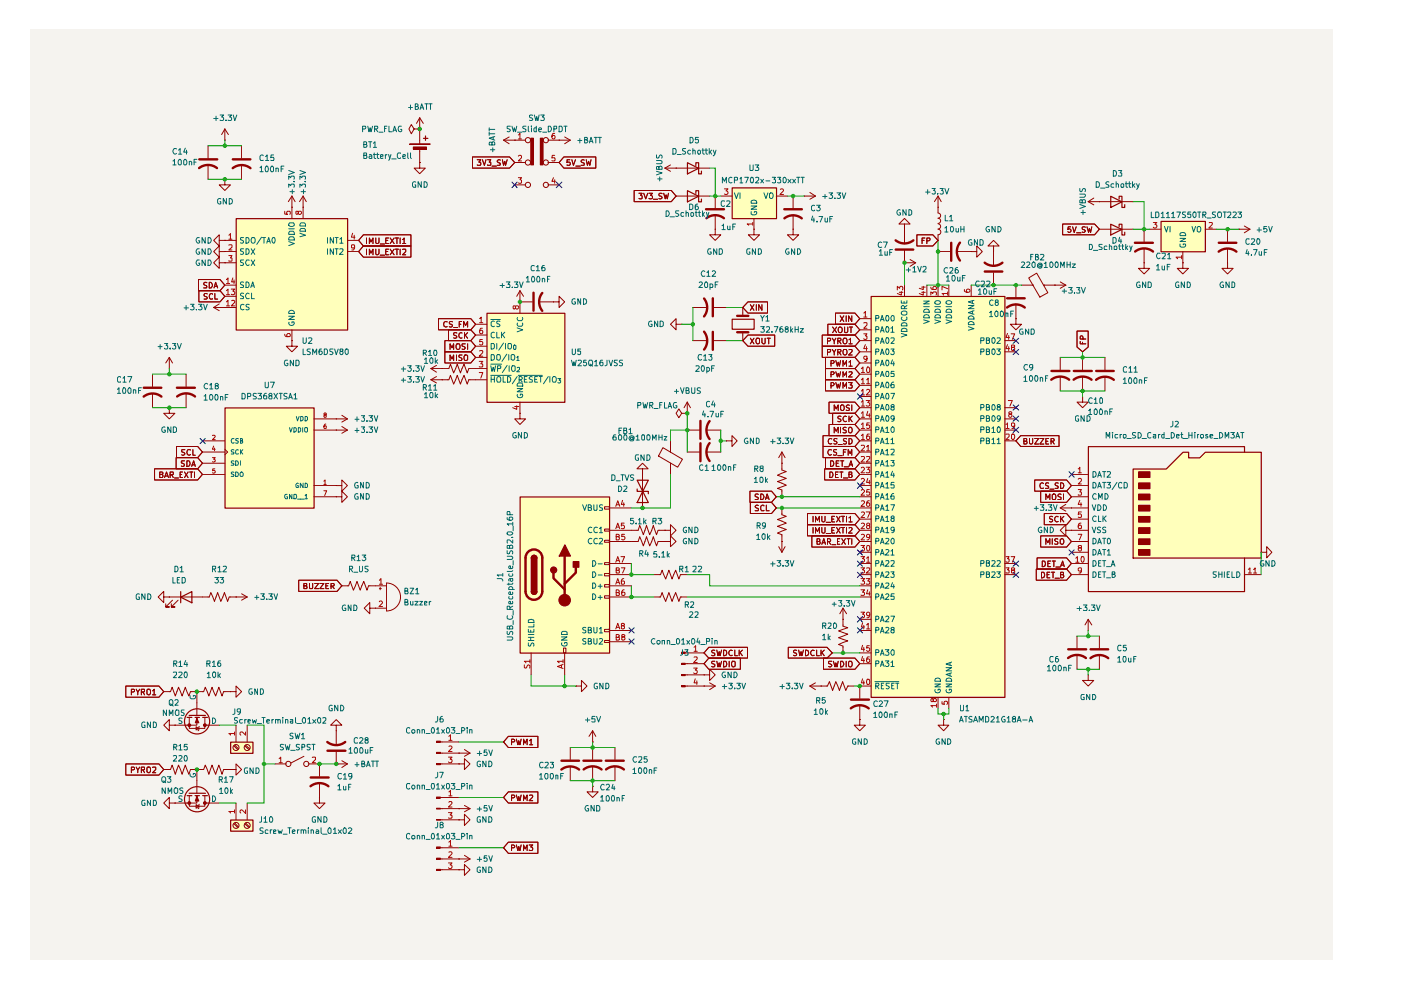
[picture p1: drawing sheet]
<svg xmlns="http://www.w3.org/2000/svg" width="297mm" height="210mm" viewBox="0 0 297 210" stroke-linecap="round" stroke-linejoin="round" font-family="sans-serif">
<path d="M6.3 6.4h276.2v197.1h-276.2z" fill="#f5f3ef"/>
<g fill="#ffb">
<path d="M246.2 46.9h9.4v6.5h-9.4z"/>
<path d="M240.2 99.4h7.1l3.5-3.5h1.2v1.2h2.4l1.2-1.2h11.8v22.4h-27.2z"/>
<path d="M155.2 39.8h9.4v6.6h-9.4z"/>
<path d="M184.7 62.9h28.4v85h-28.4z"/>
<path d="M50.1 46.4h23.6v23.6h-23.6z"/>
<path d="M47.7 86.5h18.9v21.2h-18.9z"/>
<path d="M103.3 66.4h16.5v18.9h-16.5z"/>
<path d="M110.3 105.4h18.9v33.1h-18.9z"/>
<path d="M48.9 157.4h4.7v2.3h-4.7z"/>
<path d="M48.9 173.9h4.7v2.3h-4.7z"/>
</g>
<g fill="none" stroke="#910000" stroke-width=".21">
<path d="M205.9 53.3h1.2v-1.1l1.2 1.1-1.2 1.2v-1.2M205.9 53.3h.1M210.7 52.2h1.1l-1.1-1.2-1.2 1.2h1.2v1.1M210.7 53.3h.1M210.7 53.3v3.2M210.7 57.8v2.7M218.1 58.9l1.7-1 2.4 4.2-1.7 .9zM224.8 59.8l1.2 .7M225.3 47.5h6.8l1 1.1-1 1.2h-6.8zM227 48.1h-.5l-.1 .6 .4-.2 .3 .3v.2l-.3 .3-.4-.2M227.4 48.1l.4 1.2 .4-1.2M228.3 49.4h.9"/>
<path d="M230.1 48.2h-.7v.3l.7 .4-.2 .4-.5-.1M230.5 48.1l.3 1.2 .2-.9 .2 .9 .3-1.2M230.7 42.8h9.5M230.7 42.8l1.2 .6M231.9 42l-1.2 .8M233.1 42.8h.1M233.1 48.6h7.1M242.6 55.7v1.2h1.2l-1.2 1.2-1.2-1.2h1.2M242.6 55.7h.1M242.6 48.6v2.6M242.6 52.7v3M243.8 48.6h2.3"/>
<path d="M250.8 55.7v1.2h1.2l-1.2 1.2-1.2-1.2h1.2M250.8 55.7h.1M250.8 53.3v2.4M255.5 48.6h2.4M260.3 55.7v1.2h1.2l-1.2 1.2-1.2-1.2h1.2M260.3 55.7h.1M260.3 48.6v2.6M260.3 52.7v3M262.6 48.6h.1M262.6 48.6h2.4M263.8 47.9l1.2 .7M265 48.6l-1.2 .8"/>
<path d="M215.4 67.6v1.1h1.2l-1.2 1.2-1.2-1.2h1.2M215.4 67.6h.1M215.4 60.5v2.6M215.4 64.4v3.2M216.6 60.5h2.3M218.9 60.5h.1M221.3 60.5h.1M221.3 60.5h4.7M223.6 60.5h.1M224.8 75.8v2.6M224.8 79.8v3.1M226 60.5l-1.2 .6"/>
<path d="M228.3 70.2h2.4v3.4l-1.2 1-1.2-1zM229 72.4v.5h1.2M229.5 72.6v.3M229.5 75.8v2.6M229.5 79.8v3.1M229.6 71.9l-.1-.6-.3-.1-.2 .2v.5h1.2M234.3 75.8v2.6M234.3 79.8v3.1M229.5 84.1v1.2h1.2l-1.2 1.1-1.2-1.1h1.2M229.5 84.1h.1M219.9 118.3h6.2l1.1 1.2-1.1 1.1h-6.2zM221 119h.4a.66 .66 0 0 1 .2 .7 .66 .66 0 0 1-.6 .4z"/>
<path d="M222.2 119.5h.4M222.8 119h-.6v1.1h.6M223.1 119h.7M223.4 119v1.1M225 119.8h.6M219.7 120.6h6.4l1.1 1.2-1.1 1.2h-6.4zM220.8 121.3h.4a.66 .66 0 0 1 .3 .8 .66 .66 0 0 1-.7 .4zM222 121.8h.4M222.6 121.3h-.6v1.2h.6M222.9 121.3h.7M223.3 121.3v1.2M223.7 122.6h.9"/>
<path d="M223.9 120.2h.9M224.9 120.1l.4-1.1 .3 1.1M224.9 121.8h.5l.1-.4-.6-.1v1.2l.6-.1 .1-.3-.3-.3M233.1 134.9v2.5M233.1 138.9v3"/>
</g>
<g fill="none" stroke="#910000" stroke-width=".51">
<path d="M208.8 55.7a3 3 0 0 0 3.7 0M208.8 57.6h3.7M240.6 51.5h3.8M240.7 53.3a3 3 0 0 1 3.8 0M258.4 53.4a3 3 0 0 1 3.7 0M258.4 51.5h3.7M213.5 65.2a3 3 0 0 1 3.8 0M213.5 63.2h3.8M222.9 78.7h3.8M227.7 78.7h3.8M232.4 78.7h3.7M222.9 80.5a3 3 0 0 1 3.8 0"/>
<path d="M227.6 80.5a3 3 0 0 1 3.8 0M232.4 80.5a3 3 0 0 1 3.8 0M231.2 139.5a3 3 0 0 1 3.8 0M231.2 137.7h3.7"/>
</g>
<path d="M235.5 47.5l2.4 1.1-2.4 1.2zM235.5 41.6l2.4 1.2-2.4 1.2zM237.3 48v-.5h.6v2.3h.6v-.6M237.3 42.2v-.6h.6v2.4h.6v-.6M246.2 46.9h9.4v6.5h-9.4zM240.2 99.4h7.1l3.5-3.5h1.2v1.2h2.4l1.2-1.2h11.8v22.4h-27.2z" fill="none" stroke="#910000" stroke-width=".25"/>
<path d="M244.5 47.2h.8l-.4 .4 .3 .1 .1 .4-.3 .2h-.3l-.2-.1M250.5 54.5h-1.2l.4 .4M250.5 54.2v.7M256.4 47.2h.6v.3l-.7 .8h.7" fill="none" stroke="#b90000" stroke-width=".21"/>
<path d="M246.9 48l.4 1.2 .3-1.2M248.1 48v1.2M250.2 51.7v.5l.2 .2h.6l.3-.2v-.5h-.4v.2M250.2 50.5h1.2l-1.2 .7h1.2M250.4 49.4h.8l.2 .6h-1.2v-.5zM252.7 48l.4 1.2 .4-1.2M253.8 48.2l.5-.2a.65 .65 0 0 1 .3 .7 .65 .65 0 0 1-.5 .5l-.3-.2z" fill="none" stroke="#006665" stroke-width=".21"/>
<path d="M241.4 100h2.4v1.2h-2.4z" fill="#910000"/>
<path d="M241.4 100h2.4v1.2h-2.4z" fill="none" stroke="#910000" stroke-width=".25"/>
<path d="M241.4 102.4h2.4v1.2h-2.4z" fill="#910000"/>
<path d="M241.4 102.4h2.4v1.2h-2.4z" fill="none" stroke="#910000" stroke-width=".25"/>
<path d="M241.4 104.8h2.4v1.2h-2.4z" fill="#910000"/>
<path d="M241.4 104.8h2.4v1.2h-2.4z" fill="none" stroke="#910000" stroke-width=".25"/>
<path d="M241.4 107.1h2.4v1.2h-2.4z" fill="#910000"/>
<path d="M241.4 107.1h2.4v1.2h-2.4z" fill="none" stroke="#910000" stroke-width=".25"/>
<path d="M241.4 109.5h2.4v1.2h-2.4z" fill="#910000"/>
<path d="M241.4 109.5h2.4v1.2h-2.4z" fill="none" stroke="#910000" stroke-width=".25"/>
<path d="M241.4 111.9h2.4v1.2h-2.4z" fill="#910000"/>
<path d="M241.4 111.9h2.4v1.2h-2.4z" fill="none" stroke="#910000" stroke-width=".25"/>
<path d="M241.4 114.3h2.4v1.1h-2.4z" fill="#910000"/>
<path d="M241.4 114.3h2.4v1.1h-2.4z" fill="none" stroke="#910000" stroke-width=".25"/>
<path d="M241.4 116.5h2.4v1.2h-2.4z" fill="#910000"/>
<path d="M155.2 39.8h9.4v6.6h-9.4zM50.1 46.4h23.6v23.6h-23.6zM155.2 67.7h4.7v2.1h-4.7zM184.7 62.9h28.4v85h-28.4zM263.9 95.9v-1.2h-33.1v30.7h33.1v-7.1M241.4 116.5h2.4v1.2h-2.4z" fill="none" stroke="#910000" stroke-width=".25"/>
<g fill="none" stroke="#910000" stroke-width=".21">
<path d="M44.1 30.9v2.6M44.1 35v3M47.7 29.7h.1M47.7 38v1.2h1.2l-1.2 1.2-1.2-1.2h1.2M47.7 38h.1M47.7 27.3l-.7 1.2M47.7 27.3l.7 1.2M47.7 27.3v2.4M51.2 30.9v2.6M51.2 35v3M86.9 30.5h4.3v.1h-4.3zM86.9 30.6h4.3"/>
<path d="M89 34.5v1.1h1.2l-1.2 1.2-1.2-1.2h1.2M89 34.5h.1M42.1 59.3h4.6l1 1.2-1 1.1h-4.6zM43.9 59.9h-.6v.5l.5 .1 .1 .4-.1 .1h-.6M44.4 59.9a.66 .66 0 0 1 .6 .4 .66 .66 0 0 1-.2 .7h-.4zM46.5 53.3v-1.1l-1.2 1.1 1.2 1.2v-1.2h1.2M46.5 55.7v-1.2l-1.2 1.2 1.2 1.2v-1.2h1.2M46.5 51v-1.2l-1.2 1.2 1.2 1.2v-1.2h1.2M47.7 53.3h.1M47.7 55.7h.1M47.7 51h.1M47.7 53.3h2.3"/>
<path d="M47.7 55.7h2.3M47.7 51h2.3M61.9 43.9h.1M61.9 41.6l-.8 1.2M61.9 41.6l.7 1.2M61.9 41.6v4.7M64.3 43.9h.1M64.3 41.6l-.8 1.2M64.3 41.6l.6 1.2M64.3 41.6v4.7M73.7 53.3h2.3M73.7 51h2.3"/>
<path d="M77 52.2h10.1v2.3h-10.1l-1-1.2zM77 49.8h10.1v2.4h-10.1l-1-1.2zM77.7 50.5v1.1M77.7 52.8v1.2M78.3 54v-1.2l.4 .9 .4-.9v1.2M78.3 51.6v-1.1l.4 .8 .4-.8v1.1M79.7 52.8v1l.1 .2h.3l.2-.2v-1M79.7 50.5v1l.1 .1h.3l.2-.2v-.9M80.6 54.1h.9M80.6 51.7h.9M81.8 53.3h.4M81.8 51h.4"/>
<path d="M82.4 52.8h-.6v1.2h.6M82.4 50.5h-.6v1.1h.6M82.7 52.8l.9 1.2M82.7 50.5l.9 1.1M83.6 52.8l-.9 1.2M83.6 50.5l-.9 1.1M83.8 52.8h.7M83.8 50.5h.7M84.2 50.5v1.1M84.2 52.8v1.2M84.8 50.5v1.1M84.8 52.8v1.2"/>
<path d="M85.3 52.9h.7v.4l-.7 .7h.7M85.3 50.8l.4-.3v1.1M85.3 51.6h.7M151.6 48.6v1.2h1.2l-1.2 1.2-1.1-1.2h1.1M151.6 48.6h.1M151.6 41.6v2.5M151.6 45.6v3M152.8 41.6h2.4M159.9 48.6v1.2h1.1l-1.1 1.2-1.2-1.2h1.2M159.9 48.6h.1M159.9 46.3v2.3M164.6 41.6h2.4"/>
<path d="M168.1 48.6v1.2h1.2l-1.2 1.2-1.1-1.2h1.1M168.1 48.6h.1M168.1 41.6v2.5M168.1 45.6v3M170.5 41.6h.1M170.5 41.6h2.4M171.7 40.8l1.2 .8M172.9 41.6l-1.2 .6M191.8 55.7h.1M191.8 47.5h-1.2l1.2-1.2 1.2 1.2h-1.2v1.1M191.8 48.6h.1M191.8 55.7h2.3"/>
<path d="M191.8 48.6v3.1M191.8 53.1v2.6M193 55l1.1 .7M194.1 55.7l-1.1 .8M194.4 49.8h3.4l1.1 1.2-1.1 1.2h-3.4zM195.5 51h.4M196.1 50.5h-.6v1.1M196.5 51.1l.6-.1v-.5h-.6v1.1M198.9 45.2a.55 .55 0 0 1 .5 .5 .55 .55 0 0 1-.5 .6 .55 .55 0 0 1 .5 .5 .55 .55 0 0 1-.5 .6M198.9 47.5a.55 .55 0 0 1 .5 .5 .55 .55 0 0 1-.5 .6M198.9 48.6a.59 .59 0 0 1 .6 .6 .59 .59 0 0 1-.6 .6v1.2M198.9 43.9h.1"/>
<path d="M198.9 53.3h2.5M198.9 41.6v3.5M198.9 41.6l-.8 1.2M198.9 41.6l.7 1.2M202.9 53.3h3M42.2 61.6h4.5l1 1.2-1 1.2h-4.5zM43.9 62.3l-.5-.1-.1 .2v.3l.6 .4-.1 .3h-.5M45 62.4l-.1-.2a.67 .67 0 0 0-.5 .5 .67 .67 0 0 0 .2 .7l.4-.1M45.3 65.2h4.7M45.3 65.2l1.2 .7M45.4 61l.3-1.1 .4 1.1M45.5 60.7h.6"/>
<path d="M45.6 62.2v1.2h.5M46.5 64.4l-1.2 .8M47.7 65.2h.1M47.7 60.5h2.3M47.7 62.8h2.3M61.9 72.2v1.2h1.2l-1.2 1.2-1.2-1.2h1.2M61.9 72.2h.1M61.9 69.9v2.3M146.9 65.2h3M146.9 72.2h3M151.4 65.2h2.6M151.4 72.2h2.6"/>
<path d="M157.5 65.2v1.8M157.5 70.4v1.8M158.6 71h5.7v2.4h-5.7l-1.1-1.2zM158.6 64h4.1v2.4h-4.1l-1.1-1.2zM159.1 71.7l.8 1.2M159.1 64.6l.8 1.2M159.9 71.7l-.8 1.2M159.9 64.6l-.8 1.2M160.4 64.6v1.2M160.4 71.7h.5l.1 .2v.8l-.5 .2a.86 .86 0 0 1-.1-1.2zM161.5 71.7v.9l.3 .3 .4-.2v-1M161.5 64.6v1.2l-.6-1.2v1.2"/>
<path d="M162.6 71.7h.7M163 71.7v1.2M174.3 71h7l1 1.2-1 1.2h-7zM174.3 73.4h7l1 1.2-1 1.2h-7zM175 75.8h6.3l1 1.2-1 1.1h-6.3zM175 78.1h6.3l1 1.2-1 1.2h-6.3zM175.4 72.3l.6-.1v-.5h-.6v1.2M175.4 74.7l.6-.1v-.5h-.6v1.2M175.5 68.7h5.8l1 1.2-1 1.1h-5.8zM176.2 77h.6l.1-.4-.2-.1h-.5v1.1M176.2 79.4h.4l.3-.4-.2-.2h-.5v1.1M176.4 71.7l.5 .6 .3-.6"/>
<path d="M176.4 74.1l.5 .6 .3-.6M176.5 69.3l.9 1.2M176.9 72.3v.6M176.9 74.7v.6M177.1 66.4h4.2l1 1.2-1 1.1h-4.2zM177.2 76.5l.3 1.1 .2-.8 .3 .8 .2-1.1M177.2 78.8l.3 1.1 .2-.7 .3 .7 .2-1.1M177.4 69.3l-.9 1.2M177.6 72.3l.6-.1v-.5h-.6v1.2M177.6 74.7l.6-.1v-.5h-.6v1.2M177.9 69.4l.2-.1a.6 .6 0 0 1 .5 .6 .6 .6 0 0 1-.5 .6l-.4-.4zM177.9 72.3l.4 .6"/>
<path d="M177.9 74.7l.4 .6M178.1 67l.8 1.2M178.7 77.6v-1.1l.4 .8 .4-.8v1.1M178.7 79.9v-1.1l.4 .8 .4-.8v1.1M178.9 71.7h.5a.77 .77 0 0 1-.2 1.2l-.3-.1a.87 .87 0 0 1 0-1.1zM178.9 74.1h.5a.77 .77 0 0 1-.2 1.2l-.3-.1a.87 .87 0 0 1 0-1.1zM178.9 67l-.8 1.2M179.1 69.3v1.1l.1 .1 .5-.1v-.1v-1M179.4 67v1.2M180 72.1l.3-.4v1.2M180 74.2l.6-.1 .1 .3-.8 .9h.8M180 76.8l.3-.3v1.1"/>
<path d="M180 78.9l.6-.1 .1 .4-.8 .7h.8M180 72.9h.7M180 77.6h.7M180.1 69.3h.7M180.4 69.3v1.2M180.6 67v1.2l-.7-1.2v1.2M182.3 72.2h2.4M182.3 67.6h2.4M182.3 69.9h2.4M182.3 74.6h2.4M182.3 77h2.4M182.3 79.3h2.4"/>
<path d="M191.8 60.5v2.3M196.5 60.5v2.3M198.9 60.5v2.3M201.2 60.5v2.3M205.9 60.5v2.3M213 72.2h2.4M213 74.6h2.4M145.7 95.8h2.6M149.7 95.8h3.1M154 93.5h1.2v-1.1l1.1 1.1-1.1 1.2v-1.2M154 93.5h.1M165.8 95.8v3.9l.9 .3-1.9 .8 1.9 .6-1.9 .7 1.9 .8-1.9 .6 1 .4v1.4"/>
<path d="M165.8 98.2h.1M165.8 95.8l-.7 1.2M165.8 95.8l.7 1.2M174.5 94.7h6.8l1 1.1-1 1.2h-6.8zM174.5 92.4h6.8l1 1.1-1 1.2h-6.8zM174.8 99.4h6.5l1 1.2-1 1.2h-6.5zM175 97h6.3l1 1.2-1 1.2h-6.3zM175 80.5h6.3l1 1.2-1 1.2h-6.3zM175.8 85.3h5.5l1 1.1-1 1.2h-5.5zM175.8 90h5.5l1 1.2-1 1.2h-5.5zM176.1 97.7h.4a.66 .66 0 0 1 .3 .8 .66 .66 0 0 1-.7 .4zM176.2 81.8h.4l.3-.4-.3-.3h-.4v1.2"/>
<path d="M176.3 95.4l-.5-.1a.67 .67 0 0 0-.3 .7 .67 .67 0 0 0 .5 .5l.3-.1M176.4 93h-.3a.6 .6 0 0 0-.5 .6 .6 .6 0 0 0 .5 .5h.3M176.5 87.6h4.8l1 1.2-1 1.2h-4.8zM176.9 87v-1.1l.4 .8 .4-.8v1.1M176.9 91.8v-1.2l.4 .8 .4-.8v1.2M177.2 81.1l.3 1.2 .2-.9 .3 .9 .2-1.2M177.3 98.2h.4M177.4 95.3h-.5l-.2 .2 .2 .3 .5 .2v.4l-.2 .1-.5-.1M177.5 93h-.6v.5l.5 .1 .1 .3-.3 .2h-.4M177.6 96.6h1M177.7 94.2h.9M177.9 97.7h-.6v1.2h.6"/>
<path d="M178.2 86l.5-.1a.78 .78 0 0 1 0 1.1l-.5-.1zM178.2 97.7h.7M178.2 90.6v1.2M178.3 88.3h-.6v.4l.5 .2 .1 .3-.2 .2-.5-.1M178.6 97.7v1.2M178.7 82.3v-1.2l.4 .9 .4-.9v1.2M178.8 95.8h.4M179 99h.9M179.4 95.3h-.6v1.2M179.4 90.7l-.4-.1-.3 .2 .3 .4 .4 .2v.3h-.7M179.5 93h-.4l-.3 .2 .1 .3 .5 .1v.5h-.6M179.5 88.3a.55 .55 0 0 0-.8 .5 .55 .55 0 0 0 .8 .5"/>
<path d="M179.8 96.5v-1.2l.5 .9 .3-.9v1.2M179.9 81.1h.8l-.4 .5h.3l.1 .2-.1 .5-.7-.1M179.9 90.8l.5-.2a.65 .65 0 0 1 .3 .7 .65 .65 0 0 1-.5 .5l-.3-.2zM180 98.9l.4-1.2 .4 1.2M180 93l.6 .1 .1 .4-.1 .5-.3 .1h-.3zM180 88.2v1.2M180.1 85.9h-.4l-.3 .2 .1 .3 .6 .2v.4h-.7M180.1 98.6h.6M180.2 88.7l.5 .7M180.6 85.9v1.1M180.7 88.2l-.7 .7M182.3 95.8h2.4"/>
<path d="M182.3 98.2h2.4M182.3 81.7h2.4M182.3 84.1h2.4M182.3 86.4h2.4M182.3 88.8h2.4M182.3 91.2h2.4M182.3 93.5h2.4M213 86.4h2.4M213 88.8h2.4M213 91.2h2.4M213 93.5h2.4M216.4 92.4h8.1v2.3h-8.1l-1-1.2z"/>
<path d="M217.1 93.6h.4l.2-.2v-.4h-.6v1.1h.6l.1-.4-.3-.1M218.3 93v.9a.35 .35 0 0 0 .3 .3 .35 .35 0 0 0 .3-.3v-.9M219.4 93h.8l-.8 1.1h.8M220.5 93h.8l-.8 1.1h.8M221.7 93.6h.5M222.3 93h-.6v1.1h.6M222.8 93.6h.6l.1-.2-.1-.4h-.6v1.1M223.1 93.6l.4 .5M159 104.1h4.6l1 1.2-1 1.2h-4.6zM159.1 106.5h4.5l1 1.2-1 1.2h-4.5zM160.8 104.8l-.5-.1-.2 .2v.3l.7 .4-.2 .3h-.5M160.8 107.2l-.4-.1-.3 .3 .1 .2 .6 .3v.3l-.7 .1"/>
<path d="M161.3 104.7a.66 .66 0 0 1 .6 .5 .66 .66 0 0 1-.2 .7h-.4zM162 107.3l-.4-.2-.3 .3v.6l.2 .3 .5-.1M162.3 105.9l.3-1.2 .5 1.2M162.4 105.6h.6M162.5 107.1v1.2h.6M165.1 115.9l.7 1.2M165.8 114.8h.1M165.8 107.7v1.4l.9 .4-1.9 .7 1.9 .7-1.9 .7 1.9 .7-1.9 .7 1 .4v3.7M166.5 115.9l-.7 1.2M171.2 111.3h10.1l1 1.1-1 1.2h-10.1zM171.2 108.9h10.1l1 1.2-1 1.2h-10.1zM172.1 113.6h9.2l1 1.2-1 1.2h-9.2z"/>
<path d="M172.4 109.5v1.2M172.4 111.8v1.2M172.9 113v-1.2l.4 .9 .4-.9v1.2M172.9 110.7v-1.2l.4 .8 .4-.8v1.2M173.2 114.8h.5l.1-.2v-.3l-.6-.1v1.2h.5l.2-.4-.2-.2M174.2 111.8v1a.35 .35 0 0 0 .4 .2 .35 .35 0 0 0 .3-.2v-1M174.2 109.5v.9a.35 .35 0 0 0 .4 .3 .35 .35 0 0 0 .3-.3v-.9M174.2 115.4l.5-1.2 .3 1.2M174.3 115.1h.6M175.2 113.1h.9M175.2 110.7h.9M175.4 114.8h.6v-.5l-.6-.1v1.2"/>
<path d="M175.7 114.8l.4 .6M175.9 100.1h.5a.66 .66 0 0 1 .2 .7 .66 .66 0 0 1-.7 .5zM176.4 110.1h.4M176.4 112.4h.4M176.4 115.5h.8M177 111.8h-.6v1.2h.6M177 109.5h-.6v1.2h.6M177.1 100.6h.4M177.4 111.8l.7 1.2M177.4 109.5l.7 1.2M177.5 114.8h.4M177.7 100.1h-.6v1.2h.6"/>
<path d="M178.1 114.2h-.6v1.2h.6M178.1 100.1h.6M178.1 111.8l-.7 1.2M178.1 109.5l-.7 1.2M178.4 100.1v1.2M178.4 111.8h.7M178.4 109.5h.7M178.5 114.2l.7 1.2M178.7 109.5v1.2M178.7 111.8v1.2M178.8 101.3h.9M179.2 114.2l-.7 1.2"/>
<path d="M179.5 109.5v1.2M179.5 111.8v1.2M179.6 114.2h.7M179.9 114.2v1.2M180 100.6h.5l.1-.4-.6-.1v1.2l.6-.1 .1-.4-.3-.2M180 111.9l.4-.1 .3 .4-.8 .8h.8M180 109.8l.3-.3v1.2M180 110.7h.7M180.6 114.2v1.2M182.3 100.6h2.4M182.3 103h2.4M182.3 105.3h2.4"/>
<path d="M182.3 107.7h2.4M182.3 110.1h2.4M182.3 112.4h2.4M182.3 114.8h2.4M182.3 117.1h2.4M182.3 119.5h2.4M213 119.5h2.4M219.4 101.8h6.7l1.1 1.2-1.1 1.1h-6.7zM220.6 113.6h5.5l1.1 1.2-1.1 1.2h-5.5zM220.6 104.1h5.5l1.1 1.2-1.1 1.2h-5.5zM221.2 102.5l-.2-.1a.67 .67 0 0 0-.5 .5 .67 .67 0 0 0 .2 .6h.5M221.4 108.9h4.7l1.1 1.2-1.1 1.2h-4.7z"/>
<path d="M221.7 115.4v-1.2l.5 .9 .4-.9v1.2M221.7 105.9v-1.2l.5 .9 .4-.9v1.2M222.3 102.4h-.6v.5l.5 .1 .1 .4-.1 .1h-.5M222.6 103.7h.8M223.1 104.9l.5-.2a.86 .86 0 0 1 .1 1.2h-.4l-.2-.2zM223.1 114.2v1.2M223.2 109.6h-.6v.4l.5 .2 .1 .2-.3 .3-.4-.1M224.3 114.3l-.4-.1-.3 .3 .3 .3 .4 .2v.3h-.7M224.4 109.6a.55 .55 0 0 0-.8 .5 .55 .55 0 0 0 .8 .5M224.4 102.4h-.6v.5l.5 .1 .1 .4-.1 .1h-.6M224.8 114.4l.5-.2a.65 .65 0 0 1 .3 .7 .65 .65 0 0 1-.6 .5l-.2-.2zM224.8 107.7h5.9"/>
<path d="M224.8 107.7l1.2 .7M224.9 102.4a.66 .66 0 0 1 .6 .4 .66 .66 0 0 1-.2 .7h-.4zM224.9 109.5v1.2M225 104.8l-.5-.1-.2 .3 .1 .2 .6 .3v.3l-.7 .1M225 110l.6 .7M225.5 104.7v1.2M225.6 109.5l-.7 .7M226 112.4v1.2l-1.2-1.2 1.2-1.1v1.1h1.2M226 106.9l-1.2 .8M227.2 107.7h.1M227.2 112.4h.1M227.2 100.6h3.5"/>
<path d="M227.2 103h3.5M227.2 105.3h3.5M227.2 110.1h3.5M227.2 112.4h3.5M227.2 114.8h3.5M227.2 117.1h3.5M227.2 119.5h3.5M267.4 117.1h1.2v-1.2l1.1 1.2-1.1 1.2v-1.2M267.4 117.1h.1M150.3 137.2h8.2v2.3h-8.2l-1-1.1zM150.3 139.5h6.7v2.4h-6.7l-1-1.2zM151.6 137.9l-.5-.1-.2 .3 .2 .3 .5 .2v.3h-.7"/>
<path d="M152 137.8l.2 1.2 .3-.8 .2 .8 .3-1.2M153.4 137.8l.6 .2 .1 .3-.1 .6-.3 .1h-.3zM155.3 137.9a.55 .55 0 0 0-.8 .5 .55 .55 0 0 0 .8 .5M155.8 137.8v1.2h.6M156.7 137.8v1.2M156.9 138.3l.5 .7M157.4 137.8l-.7 .7M167.1 137.2h8.2l1.1 1.2-1.1 1.1h-8.2zM168.9 137.9l-.4-.1-.3 .3 .1 .2 .5 .2v.4h-.6M169.3 137.8l.3 1.2 .2-.8 .2 .8 .3-1.2M170.8 137.8l.6 .2v.3v.6l-.4 .1h-.2zM172.6 137.9a.55 .55 0 0 0-.7 .5 .55 .55 0 0 0 .7 .5"/>
<path d="M173.1 137.8v1.2h.6M174.1 137.8v1.2M174.2 138.3l.6 .7M174.6 139.5h6.7l1 1.2-1 1.2h-6.7zM174.8 137.8l-.7 .7M178.7 128.9v3.9l1 .3-1.9 .7 1.9 .7-1.9 .7 1.9 .7-1.9 .8 .9 .3v1.4M178.7 131.3h.1M178.7 128.9l-.6 1.2M178.7 128.9l.8 1.2M182.3 121.8h2.4M182.3 124.2h2.4M182.3 126.6h2.4"/>
<path d="M182.3 131.3h2.4M182.3 133.7h2.4M182.3 138.4h2.4M213 121.8h2.4M227.2 121.8h3.5M228.3 134.9v2.5M228.3 138.9v3M230.7 133.7h.1M230.7 131.3l-.7 1.2M230.7 131.3l.8 1.2M230.7 131.3v2.4M263.8 121.8h3.6"/>
<path d="M149.3 145.5h.1M149.3 143.1h1.2v-1.2l1.1 1.2-1.1 1.2v-1.2M149.3 143.1h.1M149.3 145.5h2.3M150.5 144.8l1.1 .7M151.6 140.2h-.6l-.1 .2 .1 .3 .6 .2v.3l-.2 .2-.5-.1M151.6 145.5l-1.1 .7M152 140.2l.2 1.2 .3-.9 .2 .9 .3-1.2M153.4 140.2h.4a.66 .66 0 0 1 .3 .8 .66 .66 0 0 1-.7 .4zM154.6 140.2v1.2M155.3 140.2h.4l.2 .2v.8l-.5 .2a.86 .86 0 0 1-.1-1.2zM171.7 145.5h3.7l.5-1 .6 1.9 .7-1.9 .8 1.9 .6-1.9 .7 1.9 .4-.9h1.4"/>
<path d="M171.7 145.5l1.2 .7M172.9 144.8l-1.2 .7M174.1 145.5h.1M176.4 140.2l-.7 .1v.3l.7 .5-.3 .3-.4-.1M176.7 140.2l.3 1.2 .2-.9 .3 .9 .2-1.2M178.2 140.2h.4a.66 .66 0 0 1 .3 .8 .66 .66 0 0 1-.7 .4zM179.4 140.2v1.2M179.9 140.4l.2-.2h.4a.86 .86 0 0 1-.1 1.2l-.5-.2zM182.3 152.6v1.2h1.2l-1.2 1.1-1.2-1.1h1.2M182.3 152.6h.1M182.3 140.7h2.4M182.3 149.5v3.1"/>
<path d="M184.7 145.5h-2.4v2.6M198.9 147.8v2.4M200.1 152.6v1.2h1.1l-1.1 1.1-1.2-1.1h1.2M200.1 152.6h.1M201.2 147.8v2.4M230.7 143.1v1.2h1.2l-1.2 1.2-1.2-1.2h1.2M230.7 143.1h.1"/>
</g>
<g fill="none" stroke="#b90000" stroke-width=".21">
<path d="M48 59.3l.3-.4v1.2M48.5 49.9l.4-.4v1.2M48.5 52h.7v.4l-.7 .6h.7M48.5 54.2h.7l-.3 .5 .3 .1v.5h-.7M48.5 50.7h.7M49.4 58.9l-.3 .9h.7M49.6 59.4v.7M60.4 44.8v.6l.6 .1-.2-.2v-.3l.2-.2h.5v.7M63.2 45l.1-.2h.5l.1 .2v.2l-.2 .3h-.3l-.3-.7-.4 .1v.4l.2 .2 .3-.3M74.8 49.4l-.3 .9h.8M75.1 49.9v.8M75.2 52.4l-.1 .2h-.5v-.7h.5l.1 .2-.2 .8-.4 .1"/>
<path d="M153.6 40h.7l-.4 .5 .4 .2v.4h-.7M159.6 47.5h-1.2l.3 .3M159.6 47.2v.6M165.4 40.1l.5-.1 .2 .4-.7 .8h.7M48 61.6l.3-.3v1.2M48 64l.3-.3v1.2M48 60.1h.7M48 62.5h.7M48 64.9h.7M49 61.3h.8l-.4 .4 .4 .3-.1 .4h-.7M49.1 63.8l.4-.1 .3 .3-.8 .9h.8M60.4 70.9l.2 .5h.9v-.6l-.5-.1-.2 .3v.2l.2 .2"/>
<path d="M182.6 78.1l.4-.3v1.2M182.6 79h.7M183.1 66.4l.4-.4v1.2M183.1 68.5h.7v.4l-.7 .7h.7M183.1 70.8h.7l-.3 .4 .3 .1v.5l-.2 .2h-.3l-.2-.2M183.1 67.2h.7M183.5 73.1l-.4 .8h.8M183.7 73.5v.8M183.8 75.9v.2l-.4 .1-.3-.3v-.2l.2-.2 .5 .1v.8l-.2 .2h-.3M184 77.8a.75 .75 0 0 1 .2 1.2h-.3l-.2-.4 .1-.6zM190.2 61.5v-.8l.6 .4 .1-.4 .4 .1v.7M190.7 62h.7"/>
<path d="M191.1 61.8v.8l-.9-.4M195.4 62h.8M195.4 60.9h.8M195.7 61.8v.8l-.8-.4M195.7 60.7v.7l-.8-.3M197.4 62.6v-.7l.4 .3 .2-.3h.5v.7M197.4 60.9l.2 .5h.9v-.6l-.5-.1-.2 .3v.2l.2 .2M200.9 62.2h-1.2l.4 .4M200.9 61.2l-1.2-.5v.8M200.9 61.9v.7M204.5 61.4v.3l.2 .2h.9v-.5l-.5-.1a.35 .35 0 0 0-.2 .3 .35 .35 0 0 0 .2 .4M213.6 70.7l-.3 .8h.7"/>
<path d="M213.6 73.1l-.3 .8h.7M213.9 71.1v.9M213.9 73.5v.8M214.4 70.8h.7l-.5 1.2M214.6 73.7l-.1-.5h.5l.1 .2-.2 .3h-.4v.5l.1 .1h.3l.2-.2v-.3l-.2-.1M182.6 80.5l.4-.3v1.2M182.6 82.9l.4-.4v1.2M182.6 85.3l.4-.4v1.2M182.6 87.6l.4-.3v1.2M182.6 90l.4-.3v1.1M182.6 92.4l.4-.4v1.2M182.6 94.5l.5-.1 .2 .3-.8 .9h.8"/>
<path d="M182.6 96.9l.5-.1 .2 .3-.8 .9h.8M182.6 99.2l.4-.1 .3 .3-.8 .8h.8M182.6 81.4h.7M182.6 83.7h.7M182.6 86.1h.7M182.6 88.5h.7M182.6 90.8h.7M182.6 93.2h.7M183.6 84.9h.8l-.4 .4 .3 .1v.6h-.7M183.6 99.1h.8l-.4 .5h.3v.6h-.7M183.7 80.5l.4-.3v1.2M183.7 82.7l.4-.2 .3 .4-.8 .8h.8"/>
<path d="M183.7 94.7l.4-.3v1.2M183.7 96.9l.6-.1 .1 .3-.8 .9h.8M183.7 81.4h.7M183.7 95.6h.7M184 87.2l-.3 .9h.8M184.3 89.7h-.5l-.1 .6 .2-.2 .4 .1v.6h-.6M184.3 92h-.3l-.2 .3v.8h.5l.1-.4a.35 .35 0 0 0-.3-.3 .35 .35 0 0 0-.4 .3M184.3 87.7v.8M213.3 90l.3-.3v1.1M213.3 92.1h.7v.4l-.7 .7h.7M213.3 90.8h.7M213.8 84.9h.8l-.5 1.2"/>
<path d="M214.1 87.8l-.2-.3a.35 .35 0 0 1 .3-.2 .35 .35 0 0 1 .3 .2l-.2 .3a.36 .36 0 0 0-.4 .4 .36 .36 0 0 0 .5 .3 .36 .36 0 0 0 .1-.6l-.2-.1M214.5 92.2l.1-.2a.6 .6 0 0 1 .6 .5 .6 .6 0 0 1-.2 .6l-.3 .1-.2-.2zM215.1 90.2l-.2 .2-.4-.1v-.6h.4a.73 .73 0 0 1-.1 1.1h-.3M228.6 99.4h.2l.1-.3v1.1M182.5 115.7h.8l-.4 .4 .3 .1 .1 .4-.3 .2h-.3l-.2-.1M182.5 118h.8l-.4 .4 .3 .1 .1 .5-.3 .2h-.3l-.2-.2M182.6 101.6l.4-.2 .3 .4-.8 .8h.8M182.6 104l.4-.2 .3 .3-.8 .9h.8M182.6 106.3l.4-.1 .3 .3-.8 .9h.8M182.6 108.6l.4-.1 .3 .4-.8 .8h.8M182.6 111l.4-.1 .3 .4-.8 .8h.8M182.6 113.4l.4-.1 .3 .3-.8 .9h.8"/>
<path d="M183.6 108.5h.9l-.5 1.2M183.7 118.4l.4-.4v1.2M183.7 119.2h.7M183.8 115.7h.1a.59 .59 0 0 1 .6 .3 .59 .59 0 0 1-.2 .7l-.2 .1-.3-.1zM184 101.4l-.3 .9h.8M184 111.4l-.3-.2a.35 .35 0 0 1 .4-.3 .35 .35 0 0 1 .3 .3l-.3 .2a.36 .36 0 0 0-.4 .4 .36 .36 0 0 0 .6 .3 .36 .36 0 0 0 0-.6l-.2-.1M184.3 103.8h-.5l-.1 .6 .6-.1v.7l-.6-.1M184.3 106.2l-.4 .1-.2 .8a.35 .35 0 0 0 .4 .3 .35 .35 0 0 0 .3-.3l-.1-.4-.2-.1-.4 .2M184.3 101.9v.7M184.4 113.8l-.1 .2h-.5l-.1-.5a.35 .35 0 0 1 .4-.2 .35 .35 0 0 1 .3 .2l-.2 .8-.4 .2M213.3 118h.7l-.4 .4 .4 .1v.5l-.2 .2h-.4l-.1-.2M214.4 118h.7l-.5 1.2"/>
<path d="M228.1 118.4l.3-.4v1.2M228.1 119.2h.7M228.6 101.6l.2-.2h.3l.2 .2v.3l-.7 .7h.7M228.6 103.8h.7l-.4 .5 .4 .1v.5h-.7M228.6 113.3h.8l-.5 1.2M228.6 100.2h.7M228.9 116.2l-.3-.4 .2-.1h.4l.1 .3-.7 .3v.3l.3 .2 .4-.1v-.5h-.2M228.9 106.1l-.3 .8h.8M229.2 110.9h-.3a.73 .73 0 0 0 0 1.2l.4-.1v-.5l-.4-.2-.3 .3M229.2 106.6v.8M229.3 108.5h-.6l-.1 .6 .2-.1h.3l.2 .1v.5h-.7M229.4 118a.59 .59 0 0 1 .5 .4 .59 .59 0 0 1-.1 .6l-.2 .2a.75 .75 0 0 1-.2-1.2z"/>
<path d="M182.5 120.4h.8l-.4 .4 .3 .1 .1 .4-.2 .2-.6-.1M182.5 122.7h.8l-.4 .5 .4 .2v.3l-.2 .2-.6-.1M182.5 125.1h.8l-.4 .5 .4 .1v.4l-.2 .1h-.6M182.5 129.8h.8l-.4 .4 .4 .3-.1 .4h-.7M182.9 132.1l-.3 .8h.7M182.9 136.8l-.3 .9h.7M182.9 139.2l-.3 .8h.7M183.1 132.6v.7M183.1 137.2v.9M183.1 139.6v.9M183.6 122.7h.8l-.4 .5h.3v.7l-.7-.1M183.7 120.5l.6-.1 .1 .3-.8 .8h.8"/>
<path d="M183.7 132.5l.4-.3v1.1M183.7 133.3h.7M184 125.1l-.3 .8h.8M184.3 136.9h-.5l-.1 .5h.6v.6l-.4 .1-.2-.2M184.3 139.3h-.3l-.2 .2v.9h.5l.1-.4a.35 .35 0 0 0-.3-.3 .35 .35 0 0 0-.4 .3M184.3 125.5v.7M184.4 130.3l-.4 .3-.2-.1-.1-.5a.35 .35 0 0 1 .4-.2 .35 .35 0 0 1 .3 .2l-.2 .9-.4 .1M213.3 120.4h.7l-.4 .4 .4 .1v.5h-.7M214.6 120.9l-.1-.4 .5-.1 .1 .2-.2 .3-.4 .1v.5h.5l.1-.2v-.2l-.2-.2M229.3 120.9l-.1 .2h-.4l-.2-.2v-.3l.2-.2 .5 .1v.7l-.2 .3h-.3M264.7 120.7l.3-.3v1.1M264.7 121.5h.6"/>
<path d="M265.8 120.7l.3-.3v1.1M265.8 121.5h.6M182.9 143.9l-.3 .9h.7M183.1 144.4v.7M183.8 144.1l.1-.1a.6 .6 0 0 1 .6 .4 .6 .6 0 0 1-.3 .7l-.4-.1zM197.9 148.3l.2-.2 .4 .2v.5h-.5l-.2-.6h-.4v.6h.4l.1-.2M198.5 149.6h-1.1l.3 .3M198.5 149.3v.6M199.7 148.8v.5l.5 .1v-.6h.6l.1 .4-.2 .2"/>
</g>
<g fill="none" stroke="#006665" stroke-width=".21">
<path d="M51.6 50.4h-.5v.5l.5 .2v.2l-.2 .3-.4-.1M51.6 52.7h-.5v.6l.5 .1v.3l-.2 .2-.4-.1M51.6 55.1h-.5v.5l.5 .2v.2l-.2 .3-.4-.1M51.6 59.9h-.5v.4l.5 .2v.3v.2h-.6M52.2 50.4h.4a.66 .66 0 0 1 .2 .7 .66 .66 0 0 1-.6 .5zM52.2 52.7h.4a.66 .66 0 0 1 .2 .8 .66 .66 0 0 1-.6 .4zM52.2 59.8a.66 .66 0 0 1 .6 .4 .66 .66 0 0 1-.2 .8h-.4zM52.8 55.2l-.5-.1a.67 .67 0 0 0-.2 .7 .67 .67 0 0 0 .5 .5l.2-.2M53.3 52.7l.7 1.2M53.3 55.1l.7 1.2M53.4 50.4h.5a.77 .77 0 0 1-.1 1.2l-.4-.1a.87 .87 0 0 1 0-1.1zM54 52.7l-.7 1.2"/>
<path d="M54 55.1l-.7 1.2M55.5 50.3l-1.1 1.5M55.6 50.4h.7M56 50.4v1.2M56.6 51.6l.4-1.2 .3 1.2M56.6 51.2h.6M57.8 50.4a.59 .59 0 0 1 .6 .3 .59 .59 0 0 1-.1 .7l-.2 .2a.71 .71 0 0 1-.3-1.2zM61.2 51.2l1.2 .4-1.2 .5M61.2 48.5h1.2M61.3 50.4l.2-.2h.6l.3 .3v.4h-1.2zM61.3 49.2l.2-.2h.6l.3 .4v.3h-1.2zM61.4 47.2h.8l.2 .6a.65 .65 0 0 1-.7 .2 .65 .65 0 0 1-.5-.5z"/>
<path d="M63.6 49.4l1.2 .5-1.2 .3M63.7 48.6l.1-.2h.7l.3 .6h-1.2zM63.7 47.4l.1-.2h.7l.3 .4v.3h-1.2zM69.4 50.4v1.2M69.4 52.7v1.2M70.7 50.4v1.2l-.7-1.2v1.2M70.7 52.7v1.2l-.7-1.2v1.2M71 50.4h.7M71 52.7h.7M71.4 50.4v1.2M71.4 52.7v1.2M72.1 50.7l.3-.3v1.2"/>
<path d="M72.1 52.8l.5-.1 .1 .4-.7 .8h.7M72.1 51.6h.6M155.7 40.9l.4 1.2 .4-1.2M156.9 40.9v1.2M159.3 44.9v.5l.2 .2h.6l.3-.2v-.5h-.5v.1M159.3 43.7h1.1l-1.1 .7h1.1M159.3 42.7a.66 .66 0 0 1 .7-.3 .66 .66 0 0 1 .4 .7h-1.1zM162 40.9l.4 1.2 .4-1.2M163.2 41.1l.5-.2a.65 .65 0 0 1 .2 .7 .65 .65 0 0 1-.5 .5l-.2-.2zM51.6 62.2h-.5v.5l.5 .1v.4v.1h-.6M51.7 64.6l-.2-.1a.6 .6 0 0 0-.5 .6 .6 .6 0 0 0 .5 .6l.2-.1M52.8 62.3l-.2-.2a.67 .67 0 0 0-.5 .6 .67 .67 0 0 0 .2 .6l.5-.1"/>
<path d="M52.8 64.6h-.6v.4l.5 .2 .1 .2-.2 .3-.4-.1M53.2 61l.4-1.2 .3 1.2M53.3 60.6h.5M53.3 62.1v1.2h.6M61.2 67.1h1.2l-1.2 .6h1.2M61.3 68.3a.54 .54 0 0 0 .6 .7 .54 .54 0 0 0 .4-.8h-.4v.3M61.3 66a.61 .61 0 0 1 .7-.2 .61 .61 0 0 1 .4 .7h-1.2zM185.7 67.5h.6v-.5l-.6-.1v1.2M185.7 69.8h.6v-.5h-.6v1.1M185.7 72.2l.6-.1v-.5h-.6v1.2M185.7 74.6l.6-.1v-.5h-.6v1.2M185.7 77l.6-.1v-.5h-.6v1.2"/>
<path d="M185.7 79.3l.6-.1v-.5h-.6v1.1M186.7 68.1l.3-1.2 .5 1.2M186.7 70.4l.3-1.1 .5 1.1M186.7 72.8l.3-1.2 .5 1.2M186.7 75.2l.3-1.2 .5 1.2M186.7 77.6l.3-1.2 .5 1.2M186.7 79.8l.3-1.1 .5 1.1M186.8 67.7h.6M186.8 70.1h.6M186.8 72.5h.6M186.8 74.8h.6M186.8 77.2h.6"/>
<path d="M186.8 79.5h.6M187.9 67l.3-.1a.78 .78 0 0 1 0 1.2l-.3-.1zM187.9 69.3h.3a.78 .78 0 0 1 0 1.1h-.3zM187.9 71.7l.1-.1a.59 .59 0 0 1 .5 .4 .59 .59 0 0 1-.1 .6l-.2 .2-.3-.2zM187.9 74.1l.1-.1a.59 .59 0 0 1 .5 .4 .59 .59 0 0 1-.1 .6l-.2 .2-.3-.2zM187.9 76.5l.1-.1a.59 .59 0 0 1 .5 .3 .59 .59 0 0 1-.1 .7l-.2 .2-.3-.2zM187.9 78.8l.1-.1a.6 .6 0 0 1 .5 .5 .6 .6 0 0 1-.2 .6h-.4zM188.9 69.6l.3-.3v1.1M188.9 71.7h.7v.4l-.7 .7h.7M188.9 74h.7l-.4 .4 .4 .1v.5l-.2 .2h-.3l-.2-.2M188.9 70.4h.7M189.1 67l.2-.1 .3 .2v.7l-.4 .3a.7 .7 0 0 1-.1-1.1z"/>
<path d="M189.2 76.3l-.3 .8h.8M189.5 76.7v.9M189.6 78.7h-.6l-.1 .5h.7v.6h-.7M191.1 70.7l1.2 .3-1.2 .5M191.1 63.8v.5h1.2v-.5M191.2 66.1a.87 .87 0 0 1 1.1 0v.5a.77 .77 0 0 1-1.2-.1zM191.3 69.7h.8l.2 .1v.5h-1.2zM191.3 68.5h.8l.2 .2v.4h-1.2zM191.3 67.2l-.2 .3a.67 .67 0 0 0 .5 .5 .67 .67 0 0 0 .7-.3l-.1-.5M191.7 63.9v.4M191.8 65.4v-.4l-.3-.2-.4 .2v.4h1.2M192.3 64.8l-.5 .4"/>
<path d="M195.8 67.8l1.2 .4-1.2 .4M195.8 63.8h1.2l-1.2 .6h1.2M195.8 65h1.2M196 66.8h.8l.2 .6h-1.2zM196 65.6h.8l.2 .6h-1.2zM198.2 67.8l1.2 .4-1.2 .4M198.2 64a.65 .65 0 0 1 .7-.3 .65 .65 0 0 1 .5 .6 .65 .65 0 0 1-.7 .2 .65 .65 0 0 1-.5-.5zM198.2 65h1.2M198.4 66.8h.8l.2 .6h-1.2zM198.4 65.6h.8l.2 .6h-1.2zM200.6 67.8l1.2 .4-1.2 .4M200.6 64a.65 .65 0 0 1 .7-.3 .65 .65 0 0 1 .5 .6 .65 .65 0 0 1-.7 .2 .65 .65 0 0 1-.5-.5z"/>
<path d="M200.6 65h1.2M200.7 66.8h.9l.2 .6h-1.2zM200.7 65.6h.9l.2 .6h-1.2zM205.3 69.3l1.2 .4-1.2 .3M205.3 68.4a.66 .66 0 0 1 .8-.2 .66 .66 0 0 1 .4 .6h-1.2zM205.3 67.2a.66 .66 0 0 1 .8-.2 .66 .66 0 0 1 .4 .6h-1.2zM205.3 64.8h1.2l-1.2 .6h1.2M206.2 63.8v.5M206.2 66v.5M206.5 65.9l-1.2 .4 1.2 .3M206.5 63.7l-1.2 .3 1.2 .4M207.9 72.2l.7-.1v-.4l-.7-.1v1.2"/>
<path d="M207.9 74.6l.7-.1v-.4l-.7-.1v1.2M209.1 72.1h.5l.2-.3-.2-.2h-.5v1.2h.5l.2-.2v-.3l-.3-.2M209.1 74.5h.5l.2-.3-.2-.2h-.5v1.2h.5l.2-.2v-.3l-.3-.2M210.3 71.8l.2-.2a.6 .6 0 0 1 .6 .5 .6 .6 0 0 1-.3 .6l-.2 .1-.3-.2zM210.3 74.2l.2-.2a.6 .6 0 0 1 .6 .4 .6 .6 0 0 1-.3 .7l-.2 .1-.3-.3zM211.3 74h.8l-.4 .4 .4 .3-.1 .4-.5 .1-.2-.2M211.4 71.7l.6-.1 .1 .4-.8 .8h.8M185.7 81.7l.6-.1v-.5l-.6-.1v1.2M185.7 84.1l.6-.1v-.5l-.6-.1v1.2M185.7 86.4h.6v-.5l-.6-.1v1.2M185.7 88.7h.6v-.5l-.6-.1v1.2M185.7 91.1h.6v-.5l-.6-.1v1.2"/>
<path d="M185.7 93.5h.6v-.5l-.6-.1v1.2M185.7 95.8h.6v-.6h-.6v1.2M185.7 98.2l.6-.1v-.5h-.6v1.2M186.7 82.2l.3-1.2 .5 1.2M186.7 84.6l.3-1.2 .5 1.2M186.7 87l.3-1.2 .5 1.2M186.7 89.3l.3-1.2 .5 1.2M186.7 91.7l.3-1.2 .5 1.2M186.7 94.1l.3-1.2 .5 1.2M186.7 96.4l.3-1.2 .5 1.2M186.7 98.8l.3-1.2 .5 1.2M186.8 81.9h.6"/>
<path d="M186.8 84.2h.6M186.8 86.6h.6M186.8 89h.6M186.8 91.4h.6M186.8 93.7h.6M186.8 96.1h.6M186.8 98.5h.6M187.8 90.8l.3-.3v1.2M187.8 93.2l.3-.3v1.2M187.8 95.6l.3-.4v1.2M187.8 98l.3-.4v1.2M187.8 91.7h.7"/>
<path d="M187.8 94.1h.7M187.8 96.4h.7M187.8 98.8h.7M187.9 88.2l.3-.1a.78 .78 0 0 1 0 1.2l-.3-.1zM188 81a.75 .75 0 0 1 .3 1.2h-.3l-.2-.4 .1-.6zM188 83.4a.75 .75 0 0 1 .3 1.2h-.3l-.2-.4 .1-.6zM188 85.8a.62 .62 0 0 1 .5 .6 .62 .62 0 0 1-.5 .6 .78 .78 0 0 1 0-1.2zM188.9 83.4h.8l-.6 1.2M188.9 93.2l.3-.3v1.2M188.9 95.3h.7v.5l-.7 .6h.7M188.9 97.6h.7l-.4 .4 .4 .1v.5l-.2 .2h-.3l-.2-.2M188.9 94.1h.7"/>
<path d="M189.1 90.6l.2-.1 .3 .3v.6l-.4 .3a.7 .7 0 0 1-.1-1.1zM189.1 86.3l-.2-.3 .2-.2h.3l.2 .4-.5 .1-.2 .2v.3l.2 .2 .5-.1v-.5l-.2-.1M189.2 99.9l-.3 .9h.8M189.5 81l-.4 .2-.2 .8 .2 .2 .5-.1-.1-.6h-.4l-.2 .2M189.6 88.6l-.2 .3h-.3l-.2-.3 .1-.4h.6v.9l-.5 .2M207.9 86.4h.5l.2-.1v-.4l-.2-.1h-.5v1.2M207.9 88.7h.6l.1-.5-.7-.1v1.2M207.9 91.1h.6l.1-.5-.7-.1v1.2M207.9 93.5h.6l.1-.5-.7-.1v1.2M209.1 86.4l.6-.1 .1-.3-.3-.2h-.4v1.2h.5l.2-.1v-.5h-.3M209.1 88.7h.4l.3-.2-.1-.3-.6-.1v1.2h.5l.2-.1v-.4l-.3-.1M209.1 91.1h.4l.3-.3-.1-.2-.6-.1v1.2h.5l.2-.1v-.4l-.3-.1"/>
<path d="M209.1 93.5h.4l.3-.3-.1-.2-.6-.1v1.2h.5l.2-.1v-.4l-.3-.1M210.3 90.8l.4-.3v1.2M210.3 93.2l.4-.3v1.2M210.3 91.7h.7M210.3 94.1h.7M210.4 88.2l.3-.1a.64 .64 0 0 1 .3 .7 .64 .64 0 0 1-.4 .5l-.3-.2zM210.6 85.8a.62 .62 0 0 1 .4 .6 .62 .62 0 0 1-.4 .6l-.3-.2v-.8zM211.4 93.2l.4-.3v1.2M211.4 94.1h.7M211.5 90.6l.3-.1a.78 .78 0 0 1 0 1.2l-.3-.1zM211.7 86.3h-.2a.31 .31 0 0 1 .1-.4 .31 .31 0 0 1 .4 0v.4h-.3l-.3 .2v.3l.3 .2 .4-.2v-.3l-.3-.2M212.1 88.6l-.4 .3-.3-.3v-.2a.35 .35 0 0 1 .4-.3 .35 .35 0 0 1 .3 .3l-.2 .8-.4 .1"/>
<path d="M231.7 100h.5a.66 .66 0 0 1 .2 .7 .66 .66 0 0 1-.7 .5zM233.8 100h.6M234.1 100v1.2M185.7 100.6l.6-.1v-.5h-.6v1.2M185.7 103l.6-.1v-.5l-.6-.1v1.2M185.7 105.3l.6-.1v-.5l-.6-.1v1.2M185.7 107.7l.6-.1v-.5l-.6-.1v1.2M185.7 110h.6v-.5l-.6-.1v1.2M185.7 112.4h.6v-.6h-.6v1.1M185.7 114.7h.6v-.5l-.6-.1v1.2M185.7 117.1h.6v-.5l-.6-.1v1.2M185.7 119.5l.6-.1v-.5h-.6v1.2"/>
<path d="M186.7 101.2l.3-1.2 .5 1.2M186.7 103.5l.3-1.2 .5 1.2M186.7 105.8l.3-1.2 .5 1.2M186.7 108.2l.3-1.2 .5 1.2M186.7 110.6l.3-1.2 .5 1.2M186.7 112.9l.3-1.1 .5 1.1M186.7 115.3l.3-1.2 .5 1.2M186.7 117.7l.3-1.2 .5 1.2M186.8 100.8h.6M186.8 103.1h.6M186.8 115h.6M186.8 117.3h.6"/>
<path d="M186.8 119.7h.6M186.8 105.5h.6M186.8 107.9h.6M186.8 110.2h.6M186.8 112.6h.6M187.8 100.3l.3-.3v1.2M187.8 102.6l.3-.3v1.2M187.8 105l.3-.4v1.2M187.8 107.4l.3-.4v1.2M187.8 109.7l.3-.3v1.2M187.8 112.1l.3-.3v1.1M187.8 114.2l.4-.1 .3 .4-.8 .8h.8"/>
<path d="M187.8 116.6l.4-.1 .3 .3-.8 .9h.8M187.8 119l.6-.1 .1 .3-.8 .9h.8M187.8 101.2h.7M187.8 103.5h.7M187.8 105.8h.7M187.8 108.2h.7M187.8 110.6h.7M187.8 112.9h.7M188.9 107h.8l-.6 1.2M188.9 116.8l.3-.3v1.2M188.9 119h.7v.4l-.7 .7h.7M188.9 117.7h.7"/>
<path d="M189.1 114.2l.2-.1 .3 .3v.7l-.4 .2a.7 .7 0 0 1-.1-1.1zM189.1 109.9l-.2-.3 .2-.2h.3l.2 .4a.51 .51 0 0 0-.6 .7h.6v-.5l-.2-.1M189.5 104.6l-.4 .2-.2 .9 .2 .1 .5-.1-.1-.5h-.4l-.2 .1M189.5 100.3v.9M189.6 102.3h-.6l-.1 .6 .6-.1 .1 .6h-.7M189.6 112.3l-.2 .2h-.3l-.2-.2 .1-.5h.6v.9l-.5 .2M207.9 119.5l.7-.1v-.4l-.7-.1v1.2M209.1 119.4h.5l.2-.4-.2-.1h-.5v1.2h.5l.2-.2v-.4l-.3-.1M210.3 119l.5-.1 .2 .3-.8 .9h.8M211.4 119l.6-.1 .1 .3-.8 .9h.8M231.6 107l.4 1.2 .3-1.2M231.6 111.8l.4 1.1 .3-1.1"/>
<path d="M231.7 102.3a.66 .66 0 0 1 .7 .4 .66 .66 0 0 1-.2 .8h-.5zM231.7 114.1l.6 .2 .1 .3-.1 .5-.3 .2h-.3zM231.7 116.5l.6 .2 .1 .3-.1 .5-.3 .2h-.3zM231.7 118.9h.5a.66 .66 0 0 1 .2 .7 .66 .66 0 0 1-.7 .5zM232.4 104.8l-.2-.2a.67 .67 0 0 0-.6 .6 .67 .67 0 0 0 .3 .6l.5-.1M232.4 109.6a.52 .52 0 0 0-.8 .4 .52 .52 0 0 0 .7 .5h.1M232.7 101.2l.4-1.2 .4 1.2M232.7 103.5l.4-1.2 .4 1.2M232.7 107a.66 .66 0 0 1 .7 .5 .66 .66 0 0 1-.2 .7h-.5zM232.7 115.3l.4-1.2 .4 1.2M232.7 117.7l.4-1.2 .4 1.2M232.8 100.8h.6"/>
<path d="M232.8 103.1h.6M232.8 115h.6M232.8 117.3h.6M232.9 105.8v-1.2l.4 .9 .4-.9v1.2M232.9 109.4v1.2h.5M232.9 119.4h.4M233.3 111.8h-.6v.5l.6 .1v.3l-.2 .2h-.4M233.4 118.9h-.5v1.2h.5M233.8 102.3h.6M233.8 114.1h.6M233.8 116.5h.6M233.8 118.9h.6"/>
<path d="M233.8 109.4v1.2M233.9 107a.66 .66 0 0 1 .7 .5 .66 .66 0 0 1-.2 .7h-.5zM234 109.9l.5 .7M234.1 102.3v1.2M234.1 114.1v1.2M234.1 116.5v1.2M234.1 118.9v1.2M234.3 104.6a.66 .66 0 0 1 .6 .5 .66 .66 0 0 1-.2 .7h-.4zM234.4 111.8h-.4l-.2 .2 .2 .4 .4 .1v.4h-.6M234.5 109.4l-.7 .7M234.7 102.3h.8l-.5 .5 .5 .2v.3l-.2 .2-.6-.1M234.8 100.1l.5-.1 .2 .3-.8 .9h.8"/>
<path d="M234.8 116.8l.3-.3v1.2M234.8 117.7h.7M234.9 114.2l.2-.1a.64 .64 0 0 1 .4 .7 .64 .64 0 0 1-.5 .5l-.2-.2zM235.7 119.7h.6M236.8 102.3l-1 1.5M237.8 102.4l-.3-.1-.3 .3v.6l.1 .3 .5-.1M238.3 102.3l.5 .1 .2 .2v.6l-.2 .3h-.5zM185.7 121.8h.6v-.6h-.6v1.2M185.7 124.2l.6-.1v-.5h-.6v1.1M185.7 126.6l.6-.1v-.5l-.6-.1v1.2M185.7 131.3l.6-.1v-.5l-.6-.1v1.2M185.7 133.6h.6v-.5l-.6-.1v1.2"/>
<path d="M185.7 138.3h.6v-.5h-.6v1.1M186.7 120.1l.3-1.2 .5 1.2M186.7 122.4l.3-1.2 .5 1.2M186.7 124.7l.3-1.1 .5 1.1M186.7 127.1l.3-1.2 .5 1.2M186.7 131.8l.3-1.2 .5 1.2M186.7 134.2l.3-1.2 .5 1.2M186.7 138.9l.3-1.1 .5 1.1M186.8 122.1h.6M186.8 124.5h.6M186.8 126.7h.6M186.8 131.5h.6"/>
<path d="M186.8 133.9h.6M186.8 138.6h.6M187.7 137.8h.8l-.5 .4 .5 .2-.1 .5h-.7M187.8 121.3l.6-.1 .1 .4-.8 .8h.8M187.8 123.7l.6-.1 .1 .4-.8 .7h.8M187.8 126.1l.4-.2 .3 .3-.8 .9h.8M187.8 130.8l.4-.2 .3 .4-.8 .8h.8M187.8 133.1l.4-.1 .3 .3-.8 .9h.8M188.9 121.2h.7l-.4 .5 .4 .1v.5l-.2 .1h-.3l-.2-.1M188.9 130.6h.8l-.6 1.2M189.1 137.8h.2l.3 .2v.7l-.4 .2a.7 .7 0 0 1-.1-1.1zM189.1 133.5l-.2-.2 .2-.3 .5 .1v.3a.51 .51 0 0 0-.6 .7h.6v-.5l-.2-.1"/>
<path d="M189.2 123.5l-.3 .9h.8M189.5 124v.7M189.6 125.9h-.6l-.1 .6 .6-.1 .1 .6h-.7M207.9 121.8h.7v-.5l-.7-.1v1.2M209.1 121.8h.5l.2-.4-.2-.2h-.5v1.2h.5l.2-.1v-.4l-.3-.1M210.3 121.3l.5-.1 .2 .4-.8 .8h.8M211.3 121.2h.8l-.4 .5 .4 .2-.1 .4-.5 .1-.2-.1M231.7 121.2h.5a.66 .66 0 0 1 .2 .8 .66 .66 0 0 1-.7 .4zM232.9 121.8h.4M233.4 121.2h-.5v1.2h.5M233.8 121.2h.6M234.1 121.2v1.2"/>
<path d="M234.6 120.1h.9M234.6 122.5h.9M235.6 120.1l.4-1.2 .4 1.2M235.8 121.8h.5v-.6h-.5v1.2h.4l.3-.4-.4-.2M257.9 121.2l-.7 .1v.4l.7 .4-.3 .3-.4-.1M258.4 121.8h.7M258.4 121.2v1.2M259.1 121.2v1.2M259.6 121.2v1.2M260.2 121.8h.3M260.7 121.2h-.5v1.2h.5M261.2 121.2v1.2h.6"/>
<path d="M262.2 121.2h.4a.66 .66 0 0 1 .3 .8 .66 .66 0 0 1-.7 .4zM185.5 144.5h5.1M185.7 140.7l.6-.1v-.5h-.6v1.2M185.7 145.5l.6-.1v-.5h-.6v1.1M185.9 145.5l.5 .5M186.7 141.3l.3-1.2 .5 1.2M186.8 141h.6M186.9 145.4h.3M187.4 144.9h-.5v1.1h.5M187.7 140.1h.8l-.5 .4 .5 .3-.1 .4-.5 .1-.2-.2M188.6 144.9h-.7v.4l.7 .4-.3 .3h-.4M188.9 140.5l.3-.4v1.2"/>
<path d="M188.9 141.3h.7M189.1 145.4h.3M189.6 144.9h-.5v1.1h.5M189.9 144.9h.7M190.2 144.9v1.1M198.2 145h1.2l-1.2 .6h1.2M198.3 146.2l-.1 .3a.61 .61 0 0 0 .6 .4 .61 .61 0 0 0 .6-.5l-.1-.3h-.4v.3M198.4 143.8h.8l.2 .6h-1.2zM200.6 145h1.2l-1.2 .6h1.2M200.6 141.6h1.2l-1.2 .6h1.2M200.7 146.2l-.1 .3a.61 .61 0 0 0 .6 .4 .61 .61 0 0 0 .6-.5l-.1-.3h-.4v.3M200.7 143.8h.9l.2 .6h-1.2z"/>
<path d="M201.4 140.5v.6M201.4 142.7v.6M201.8 142.7l-1.2 .3 1.2 .4M201.8 140.4l-1.2 .4 1.2 .3"/>
</g>
<g fill="none" stroke="#910000" stroke-width=".51">
<path d="M42.2 35.6a3 3 0 0 1 3.8 0M42.2 33.8h3.9M49.3 35.7a3 3 0 0 1 3.8 0M49.4 33.8h3.7M149.7 44.4h3.8M149.8 46.3a2.98 2.98 0 0 1 3.7 0M166.3 44.4h3.7M166.3 46.3a2.95 2.95 0 0 1 3.7 0M189.9 51a3 3 0 0 0 3.8 0M189.9 52.9h3.7M201.7 51.5v3.8M203.5 51.4a3 3 0 0 0 0 3.8"/>
<path d="M149.3 63.3a3 3 0 0 1 0 3.8M149.3 70.3a3 3 0 0 1 0 3.8M151.1 63.2v3.9M151.1 70.4v3.8M156.3 70.4h2.4M156.3 67h2.4M148.5 94v3.8M150.4 93.9a3 3 0 0 0 0 3.8M226.4 139.5a3 3 0 0 1 3.8 0M226.5 137.7h3.8M180.4 150.2a3 3 0 0 1 3.8 0M180.4 148.3h3.8"/>
</g>
<path d="M87.6 31.2h2.8v.5h-2.8z" fill="#910000"/>
<g fill="none" stroke="#910000" stroke-width=".21">
<path d="M87.6 31.2h2.8v.5h-2.8zM87.8 27.3l-.6-.9-.5 .9 .5 1.1 .6-1.1h1.2M89 27.3h.1M89 25v5.5M89 31.4v3.1M89 25l-.7 1.2M89 25l.7 1.2M100.2 33.3h7.8l1.1 1.2-1.1 1.1h-7.8zM101.2 33.9h.7l-.4 .5h.4v.1v.6l-.7-.1M102.3 33.9l.4 1.2 .3-1.2M103.4 33.9h.7l-.4 .5 .4 .1v.5h-.7M104.3 35.2h.9"/>
<path d="M106.1 34l-.4-.1-.3 .2 .2 .3a.47 .47 0 0 1 .4 .7h-.6M106.5 33.9l.3 1.2 .2-.9 .2 .9 .3-1.2M106.8 29.7l1.1 .8M106.8 29.7h2.3M107.9 29l-1.1 .7M109.1 29.7h.1M32.3 79.3v2.7M35.9 78.1h.1M35.9 75.8l-.8 1.2M35.9 75.8l.7 1.2M35.9 75.8v2.3M39.5 79.3v2.7"/>
<path d="M91.4 78.1l1.1 .8M91.4 78.1h2.3M92.5 77.5l-1.1 .6M92.5 79.8l-1.1 .7M93.7 78.1h.1M32.3 83.4v3M32.8 99.4h9.1l1 1.2-1 1.2h-9.1zM35.9 86.4v1.2h1.2l-1.2 1.2-1.2-1.2h1.2M35.9 86.4h.1M37.3 97h4.6l1 1.2-1 1.2h-4.6zM37.4 94.7h4.5l1 1.1-1 1.2h-4.5zM39.1 97.7h-.6v.5l.5 .2 .1 .2-.2 .3-.5-.1"/>
<path d="M39.2 95.3l-.7 .1v.4l.7 .4-.3 .3-.4-.1M39.5 83.4v3M39.6 97.7h.4a.66 .66 0 0 1 .3 .8 .66 .66 0 0 1-.7 .4zM40.4 95.4l-.5-.1a.67 .67 0 0 0-.3 .7 .67 .67 0 0 0 .5 .5l.3-.1M40.6 98.9l.5-1.2 .3 1.2M40.7 98.6h.6M40.9 95.3v1.2h.5M42.9 93.5h4.8M42.9 95.8h4.8M42.9 98.2h4.8M47.7 95.2l.6 .6-.6 .6M66.5 88.8h7.2"/>
<path d="M66.5 91.2h7.2M71.3 88.8h.1M71.3 91.2h.1M72.5 88.1l1.2 .7M72.5 90.4l1.2 .8M73.7 88.8l-1.2 .7M73.7 91.2l-1.2 .7M91.4 80.5l1.1 .7M91.4 80.5h2.3M93.7 80.5h.1M33.9 100.6h.5l.1-.4-.1-.1h-.5v1.2h.5l.1-.2v-.3l-.2-.2M34.9 101.3l.4-1.2 .4 1.2"/>
<path d="M35.1 100.9h.5M36.1 100.7l.6-.1v-.4l-.6-.1v1.2M36.4 100.7l.3 .6M37 101.3h.8M38.2 100.6h.3M38.7 100.1h-.5v1.2h.5M39.1 100.1l.8 1.2M39.9 100.1l-.8 1.2M40.2 100.1h.7M40.6 100.1v1.2M41.2 100.1v1.2M42.9 100.6h4.8"/>
<path d="M66.5 103h4.8M66.5 105.3h4.8M71.3 105.3h1.2v-1.2l1.2 1.2-1.2 1.2v-1.2M71.3 105.3h.1M71.3 103h1.2v-1.2l1.2 1.2-1.2 1.1v-1.1M71.3 103h.1"/>
<circle cx="111.9" cy="29.7" r=".55"/>
<circle cx="111.9" cy="39.2" r=".55"/>
<circle cx="111.9" cy="34.5" r=".55"/>
<circle cx="115.7" cy="39.2" r=".55"/>
<circle cx="115.7" cy="29.7" r=".55"/>
<circle cx="115.7" cy="34.5" r=".55"/>
</g>
<path d="M89.8 29.3h.9M90.2 28.8v1M47.7 86.5h18.9v21.2h-18.9z" fill="none" stroke="#910000" stroke-width=".25"/>
<path d="M30.5 84.1a3 3 0 0 1 3.7 0M30.5 82.2h3.7M37.5 82.2h3.8M37.6 84.1a3 3 0 0 1 3.8 0" fill="none" stroke="#910000" stroke-width=".51"/>
<path d="M45 92.4l.5-.1 .1 .2-.6 .7h.6M45 97h.6l-.3 .4 .3 .1v.3l-.2 .2-.4-.1M45.3 94.6l-.3 .6h.6M45.5 95v.6M45.6 99.4h-.5l-.1 .4 .5-.1 .1 .5-.2 .1-.4-.1M68.8 88l-.1-.2 .1-.3 .4 .1v.3a.39 .39 0 0 0-.4 .1 .39 .39 0 0 0-.1 .5l.5-.1v-.3l-.2-.1M69.1 89.9l-.3 .1-.1 .7v.1h.5v-.5h-.4l-.1 .1M68.7 102l.2-.2v.9M68.7 104.1h.6l-.5 1M68.7 102.7h.5" fill="none" stroke="#b90000" stroke-width=".21"/>
<g fill="none" stroke="#006665" stroke-width=".21">
<path d="M49.6 93a.45 .45 0 0 0-.6 .5 .45 .45 0 0 0 .6 .4v-.1M49.6 95.4l-.4-.1-.2 .2 .2 .3 .4 .2-.1 .3h-.5M49.6 97.8l-.4-.1-.2 .2 .2 .3 .4 .2-.1 .2h-.5M50 97.7a.54 .54 0 0 1 .5 .3 .54 .54 0 0 1-.1 .6h-.4zM50.5 93h-.3l-.2 .2 .5 .4v.3h-.5M50.5 95.4l-.2-.1-.3 .3v.5l.1 .2 .4-.1M51 93.5l.4-.1v-.4h-.4v1h.3l.2-.4-.3-.1M51 95.3v1M51 97.7v.9M51.1 95.8l.4 .5M51.5 95.3l-.5 .6M61.4 90.7l.2 .9 .4-.9"/>
<path d="M62.3 90.7h.4l.1 .1v.6l-.3 .2h-.2zM62.8 88.3l.3 .9 .3-.9M63.2 90.7h.4l.2 .1v.6l-.3 .2h-.3zM63.8 88.3h.3l.2 .2v.5l-.4 .2h-.1zM64.2 90.7v.9M64.6 90.8h.6v.6l-.2 .2-.4-.2zM64.7 88.3h.3l.2 .2v.5l-.3 .2h-.2zM49.6 100.2l-.4-.1-.2 .1 .1 .3 .4 .1 .1 .2-.1 .2h-.5M50 100.1a.54 .54 0 0 1 .5 .3 .54 .54 0 0 1-.1 .6h-.4zM51.1 100.1h.2a.59 .59 0 0 1 .1 .9l-.4-.1a.6 .6 0 0 1 .1-.8zM60.9 104.8h-.4l-.1 .3 .1 .6h.5v-.4h-.2M61.9 104.8v.9l-.5-.9v.9"/>
<path d="M62.3 104.8l.5 .1 .1 .4-.2 .4h-.4zM63.1 105.8h1.4M63.2 102.5l-.2-.1-.3 .3 .2 .7h.3v-.4h-.1M64.3 102.4v1l-.6-1v1M64.7 102.4h.2l.3 .3-.2 .7h-.3zM64.7 105.1l.2-.3v.9M64.7 105.7h.5"/>
</g>
<path d="M112.5 29.3h.6v5.7h-.6z" fill="#910000"/>
<path d="M112.5 29.3h.6v5.7h-.6z" fill="none" stroke="#910000" stroke-width=".21"/>
<path d="M114.6 29.3h.5v5.7h-.5z" fill="#910000"/>
<g fill="none" stroke="#910000" stroke-width=".21">
<path d="M109.1 29.7h2.3M109.1 34.5h2.3M109.1 39.2h2.3M114.6 29.3h.5v5.7h-.5zM116.2 29.7h4.7M116.2 34.5h2.3M116.2 39.2h2.3M118.5 29.7h.1M119.5 33.3h6.8v2.3h-6.8l-1-1.1zM119.7 29l1.2 .7M120.8 33.9h-.6v.6l.5-.1 .2 .1v.4l-.2 .2-.5-.1M120.9 29.7l-1.2 .8"/>
<path d="M121.2 33.9l.4 1.2 .4-1.2M122.1 35.2h.9M123.9 34l-.5-.1-.2 .2 .1 .3 .6 .2v.4l-.7 .1M124.3 33.9l.2 1.2 .3-.9 .3 .9 .2-1.2M141 35.6h9.5M141 35.6l1.2 .7M142.2 35l-1.2 .6M143.3 35.6h.1M134.5 40.4h7.8l1 1.2-1 1.2h-7.8zM135.5 41h.6l-.3 .4 .3 .2v.5h-.6M136.5 41l.4 1.2 .4-1.2M137.6 41h.7l-.4 .4 .4 .3v.4h-.7"/>
<path d="M138.5 42.2h.9M140.4 41.1l-.5-.1-.2 .1v.3l.7 .4-.3 .4-.4-.1M140.7 41l.4 1.2 .1-.9 .3 .9 .2-1.2M143.3 41.6h7.2M93 67.6h6.8l1 1.1-1 1.2h-6.8zM93.7 78.1h1.5l.3-.9 .7 1.9 .7-1.9 .7 1.9 .8-1.9 .7 1.9 .3-1h3.8M94.3 74.6h5.5l1 1.2-1 1.2h-5.5zM94.3 72.2h5.5l1 1.2-1 1.2h-5.5zM94.8 68.2h-.2a.6 .6 0 0 0-.5 .5 .6 .6 0 0 0 .5 .6h.2M95.1 69.9h4.7l1 1.1-1 1.2h-4.7zM95.4 76.5v-1.2l.4 .8 .4-.8v1.2M95.4 74.1v-1.2l.4 .8 .4-.8v1.2"/>
<path d="M95.9 68.2h-.4l-.3 .2 .1 .3 .5 .1v.5h-.6M96.2 69.4h.8M96.8 75.3v1.2M96.9 70.6h-.7v.4l.7 .4-.3 .3-.4-.1M96.9 72.9h.5a.77 .77 0 0 1-.2 1.2l-.3-.1a.87 .87 0 0 1 0-1.1zM97.4 68.7h.3M97.9 68.2h-.5v1.1M98 75.3h-.6v.5l.5 .1 .1 .3-.3 .3-.4-.1M98 70.6l-.2-.1a.6 .6 0 0 0-.5 .6 .6 .6 0 0 0 .5 .6l.2-.1M98.3 69.3v-1.1l.4 .8 .4-.8v1.1M98.5 70.5v1.2M98.6 75.3h.4l.1 .1v.9l-.5 .2a.86 .86 0 0 1 0-1.2z"/>
<path d="M98.6 72.9l-.6 .1v.3l.6 .4-.2 .4-.4-.1M98.6 71l.5 .7M99.1 70.5l-.6 .7M99.1 72.9v1.2M100.8 68.7h2.4M100.8 71h2.4M100.8 73.4h2.4M100.8 75.8h2.4M110.2 64h.1M110.2 61.6v4.8M110.2 61.6l-.6 1.2M110.2 61.6l.8 1.2"/>
<path d="M110.2 64h2.7M114.3 64h3M117.3 64h1.2v-1.2l1.2 1.2-1.2 1.2v-1.2M117.3 64h.1M143.3 68.7v-1.1l-1.1 1.1 1.1 1.2v-1.2h1.2M144.5 68.7h.1M93.7 80.5h1.5l.3-.9 .7 1.8 .7-1.8 .7 1.8 .8-1.8 .7 1.8 .3-.9h3.8M110.2 87.6v1.2h1.2l-1.2 1.2-1.1-1.2h1.1M110.2 87.6h.1M110.2 85.3v2.3M144.5 87.6l-.6-.9-.6 .9 .6 1 .6-1h1.2M145.7 87.6h.1"/>
<path d="M145.7 91.2h2.6M145.7 85.3l-.7 1.1M145.7 85.3l.7 1.1M145.7 85.3v2.3M149.7 91.2h3.1"/>
</g>
<g fill="none" stroke="#b90000" stroke-width=".21">
<path d="M109.9 28.6l.3-.3v1.2M109.9 33.1l.2-.2h.3l.2 .2v.3l-.7 .7h.7M109.9 37.7h.7l-.4 .4 .4 .2v.5h-.7M109.9 29.5h.7M117.3 37.7l-.3 .7h.8M117.6 28.3l-.4 .1a.7 .7 0 0 0 .2 1.1l.3-.3-.1-.4-.3-.1-.3 .3M117.6 32.9h-.5l-.1 .6 .6-.1v.7l-.6-.1M117.6 38.1v.8M101.6 76.6h.8l-.5 .5h.4v.7l-.7-.1M101.6 79h.8l-.5 1.2M101.7 67.6l.3-.4v1.2M101.7 74.4l.6-.1 .1 .4-.8 .8h.8"/>
<path d="M101.7 68.4h.7M102.3 69.6h-.4l-.1 .2v.9h.5l.1-.4a.35 .35 0 0 0-.4-.3 .35 .35 0 0 0-.3 .3M102.3 72h-.5l-.1 .5h.6v.6l-.4 .1-.2-.2M109.3 65l.1-.1h.4l.2 .1v.3l-.3 .2h-.2l-.4-.6h-.3v.5l.2 .1 .3-.2M109.1 86.2h.9M109.6 86v.8l-.9-.4"/>
</g>
<path d="M145.8 34.5l2.3 1.2-2.3 1.2zM147.5 35.1v-.6h.6v2.4h.6v-.6M145.8 40.4l2.3 1.2-2.3 1.2zM147.5 41v-.6h.6v2.4h.6v-.6M103.3 66.4h16.5v18.9h-16.5z" fill="none" stroke="#910000" stroke-width=".25"/>
<g fill="none" stroke="#006665" stroke-width=".21">
<path d="M104.1 77.6l.2 1.1 .3-.8 .2 .8 .3-1.1M104.1 67.7h2M104.1 77.2h2.2M104.1 79.6h4.3M104.1 72.8h.5l.2 .3v.6l-.3 .3h-.4zM104.1 75.2h.5l.2 .2v.6l-.3 .4h-.4zM104.1 79.8v1.2M104.8 68.2a.45 .45 0 0 0-.7 .1v.7a.45 .45 0 0 0 .7 .2M104.8 70.5a.45 .45 0 0 0-.7 .2v.7a.45 .45 0 0 0 .7 .1M104.8 79.8v1.2M105.3 70.4v1.2h.6M105.3 75.4l.2-.2h.4a.86 .86 0 0 1-.1 1.2l-.5-.2z"/>
<path d="M105.3 72.8v1.2M105.5 78.1h.7v-.5h-.7v1.1M106 68.2h-.7v.3l.7 .4-.3 .4-.4-.1M106.3 70.4v1.2M106.5 71l.5 .6M106.7 79.8v1.2h.5M106.8 72.7l-1.1 1.6M107 70.4l-.7 .7M107.2 72.8v1.2M107.4 75.1l-1 1.5M107.5 77.5l-1 1.5M107.6 79.8a.66 .66 0 0 1 .7 .5 .66 .66 0 0 1-.3 .7h-.4z"/>
<path d="M107.7 73l.2-.2h.4a.86 .86 0 0 1-.1 1.2l-.5-.2zM107.9 75.2v1.2M107.9 77.6v1.1M108.4 75.4l.1-.2h.5a.86 .86 0 0 1-.1 1.2l-.5-.2zM108.6 77.6h.5l.1 .1v.9l-.5 .1a.86 .86 0 0 1-.1-1.1zM109.1 73.2l.3 .1-.1 .8h-.3l-.1-.2v-.6zM109.6 75.8l.2-.3v1M109.6 76.5h.5M109.6 78l.5-.1 .1 .4-.6 .5h.6M109.6 69.5l1.2 .4-1.2 .5M109.6 79.8l-1 1.6M109.7 68.5a.45 .45 0 0 0 .2 .7h.7a.45 .45 0 0 0 .1-.7"/>
<path d="M109.7 67.3a.45 .45 0 0 0 .2 .7h.7a.45 .45 0 0 0 .1-.7M109.9 79.6h5.1M111.8 79.8h-.6v1.2h.6M112.9 79.9l-.5-.1-.2 .3 .1 .2 .6 .3v.3l-.7 .1M114 79.8h-.6v1.2h.6M114.3 79.8h.7M114.6 79.8v1.2M116.2 79.8l-1 1.6M116.6 79.8v1.2M104.1 80.4h.7M105.4 80l.3-.2 .3 .1a.87 .87 0 0 1 0 1.1h-.5l-.2-.3zM109.6 82.4h1.2l-1.2 .7h1.2"/>
<path d="M109.7 83.7l-.1 .2a.61 .61 0 0 0 .7 .4 .61 .61 0 0 0 .5-.5l-.1-.2h-.4v.2M109.7 81.4l.2-.2h.7l.2 .3v.4h-1.2zM110.1 80.5h.4l.2-.4-.2-.3h-.4v1.2M110.3 80.5l.4 .5M111.2 80.4h.4M113.4 80.4h.4M117.2 80l.2-.2 .4 .1a.87 .87 0 0 1 0 1.1h-.5l-.2-.3zM118.3 80.3h.6l-.4 .3 .4 .2v.2l-.2 .2-.4-.1"/>
</g>
<path d="M113.1 62.1v3.8M115 62.1a3 3 0 0 0 0 3.8M148.5 89.2v3.8M150.4 89.3a3 3 0 0 0 0 3.8" fill="none" stroke="#910000" stroke-width=".51"/>
<path d="M92.5 157.1h.9v.3h-.9z" fill="#910000"/>
<path d="M92.5 157.1h.9v.3h-.9z" fill="none" stroke="#910000" stroke-width=".21"/>
<path d="M92.5 159.5h.9v.3h-.9z" fill="#910000"/>
<path d="M92.5 159.5h.9v.3h-.9z" fill="none" stroke="#910000" stroke-width=".21"/>
<path d="M92.5 161.9h.9v.2h-.9z" fill="#910000"/>
<path d="M93.4 157.3h3.9M93.4 159.7h6.3M97.3 159.7h.1M98.5 158.9l1.2 .8M99.7 159.7l-1.2 .7M92.5 161.9h.9v.2h-.9zM93.4 162h3.9M97.3 162h1.2v-1.1l1.2 1.1-1.2 1.2v-1.2M97.3 162h.1" fill="none" stroke="#910000" stroke-width=".21"/>
<path d="M95.2 156.1l.3-.3v1.2M95.2 158.2h.4l.2 .3-.7 .8h.7M95.2 157h.6M95.1 160.5h.7l-.4 .5h.4v.6l-.6 .1-.1-.2" fill="none" stroke="#b90000" stroke-width=".21"/>
<path d="M92.5 169h.9v.2h-.9z" fill="#910000"/>
<path d="M92.5 169h.9v.2h-.9z" fill="none" stroke="#910000" stroke-width=".21"/>
<path d="M92.5 171.4h.9v.1h-.9z" fill="#910000"/>
<path d="M92.5 171.4h.9v.1h-.9z" fill="none" stroke="#910000" stroke-width=".21"/>
<path d="M92.5 173.7h.9v.2h-.9z" fill="#910000"/>
<g fill="none" stroke="#910000" stroke-width=".21">
<path d="M107.8 156.1h6.2v2.4h-6.2l-1-1.2zM108.5 157.3h.5l.1-.2v-.3l-.6-.1v1.2M109.5 156.7l.3 1.2 .2-.8 .2 .8 .3-1.2M111 157.9v-1.2l.3 .9 .5-.9v1.2M112.3 157.1l.3-.4v1.2M112.3 157.9h.6M120.9 158.5v2.5M125.6 157.3h.1M125.6 154.9l-.7 1.2M125.6 154.9l.7 1.2M125.6 154.9v2.4M125.6 158.5v2.5"/>
<path d="M130.4 158.5v2.5M92.5 173.7h.9v.2h-.9zM93.4 169.1h3.9M93.4 171.4h6.3M93.4 173.8h3.9M97.3 171.4h.1M98.5 170.8l1.2 .6M99.7 171.4l-1.2 .7M107.8 167.9h6.2v2.4h-6.2l-1-1.2zM107.8 178.6h6.2v2.3h-6.2l-1-1.2zM108.5 169.2l.6-.1v-.4l-.1-.1h-.5v1.2M108.5 179.7h.5l.1-.1v-.4h-.6v1.1"/>
<path d="M109.5 168.6l.3 1.2 .2-.9 .2 .9 .3-1.2M109.5 179.2l.3 1.1 .2-.8 .2 .8 .3-1.1M111 169.8v-1.2l.3 .8 .5-.8v1.2M112.2 179.2h.7l-.4 .4 .4 .1v.6h-.7M112.3 168.7l.6-.1v.3l-.7 .9h.7M120.9 162.5v3M125.6 166.7v1.2h1.2l-1.2 1.2-1.1-1.2h1.1M125.6 166.7h.1M125.6 162.5v3M130.4 162.5v3M111 180.3v-1.1l.3 .8 .5-.8v1.1"/>
</g>
<path d="M95.1 172.3h.7l-.4 .5h.4v.2v.5l-.7-.1M95.2 167.9l.3-.3v1.1M95.2 170.1l.4-.2 .2 .4-.7 .8h.7M95.2 168.7h.6" fill="none" stroke="#b90000" stroke-width=".21"/>
<path d="M119 163.2a3 3 0 0 1 3.8 0M119 161.3h3.8M123.7 161.3h3.8M123.7 163.1a3 3 0 0 1 3.8 0M128.4 161.3h3.8M128.5 163.1a3 3 0 0 1 3.8 0" fill="none" stroke="#910000" stroke-width=".51"/>
<path d="M92.5 179.6h.9v.2h-.9z" fill="#910000"/>
<path d="M92.5 179.6h.9v.2h-.9z" fill="none" stroke="#910000" stroke-width=".21"/>
<path d="M92.5 181.9h.9v.3h-.9z" fill="#910000"/>
<path d="M92.5 181.9h.9v.3h-.9z" fill="none" stroke="#910000" stroke-width=".21"/>
<path d="M92.5 184.3h.9v.3h-.9z" fill="#910000"/>
<g fill="none" stroke="#910000" stroke-width=".21">
<path d="M128.2 107.4h1v.5h-1zM128.2 112.2h1v.4h-1zM128.2 114.6h1v.4h-1zM128.2 119.3h1v.4h-1zM119.5 137.4h.5v1h-.5zM128.2 121.6h1v.5h-1zM128.2 124h1v.5h-1zM128.2 126.3h1v.5h-1zM128.2 133.4h1v.5h-1zM128.2 135.8h1v.4h-1zM93.4 179.7h3.9M97.3 173.8h1.2v-1.2l1.2 1.2-1.2 1.2v-1.2"/>
<path d="M97.3 173.8h.1M92.5 184.3h.9v.3h-.9zM93.4 182.1h6.3M93.4 184.4h3.9M97.3 182.1h.1M97.3 184.4h1.2v-1.1l1.2 1.1-1.2 1.2v-1.2M97.3 184.4h.1M98.5 181.4l1.2 .7M99.7 182.1l-1.2 .7"/>
</g>
<path d="M95.2 178.6l.3-.4v1.2M95.2 179.4h.6M95.1 183h.7l-.4 .4 .4 .1v.6h-.6l-.1-.1M95.2 180.7l.4-.1 .2 .3-.7 .9h.7" fill="none" stroke="#b90000" stroke-width=".21"/>
<path d="M110.3 105.4h18.9v33.1h-18.9z" fill="none" stroke="#910000" stroke-width=".25"/>
<path d="M111.4 118.3v7.1" fill="none" stroke="#910000" stroke-width=".51"/>
<path d="M112.6 118.3h1.2v7.1h-1.2z" fill="#910000"/>
<path d="M112.6 118.3h1.2v7.1h-1.2zM112.6 118.3a.59 .59 0 0 1 .6-.6 .59 .59 0 0 1 .6 .6" fill="none" stroke="#910000" stroke-width=".25"/>
<path d="M112.8 117.9a.59 .59 0 0 1 .7-.1 .59 .59 0 0 1 .3 .5h-1.2z" fill="#910000"/>
<path d="M112.6 118.3a.59 .59 0 0 1 .6-.6 .59 .59 0 0 1 .6 .6M112.6 125.4a.59 .59 0 0 0 .6 .6 .59 .59 0 0 0 .6-.6" fill="none" stroke="#910000" stroke-width=".25"/>
<path d="M111.4 118.3a1.78 1.78 0 0 1 1.8-1.8 1.78 1.78 0 0 1 1.8 1.8M111.4 125.4a1.78 1.78 0 0 0 1.8 1.8 1.78 1.78 0 0 0 1.8-1.8" fill="none" stroke="#910000" stroke-width=".51"/>
<path d="M112.6 125.4h1.2a.59 .59 0 0 1-.6 .6 .59 .59 0 0 1-.6-.6z" fill="#910000"/>
<path d="M112.6 125.4a.59 .59 0 0 0 .6 .6 .59 .59 0 0 0 .6-.6" fill="none" stroke="#910000" stroke-width=".25"/>
<path d="M115 118.3v7.1" fill="none" stroke="#910000" stroke-width=".51"/>
<circle cx="117.3" cy="120.8" r=".64" fill="#910000"/>
<circle cx="117.4" cy="120.9" r=".64" fill="none" stroke="#910000" stroke-width=".25"/>
<path d="M119.8 115.5l1.1 2.4h-2.3z" fill="#910000"/>
<path d="M119.8 115.5l1.1 2.4h-2.3z" fill="none" stroke="#910000" stroke-width=".25"/>
<path d="M119.7 117.9v9.4M117.3 121.4v1.2l2.4 2.4M122.1 120.2v1.2l-2.4 2.4" fill="none" stroke="#910000" stroke-width=".51"/>
<circle cx="119.7" cy="127.3" r="1.23" fill="#910000"/>
<circle cx="119.7" cy="127.3" r="1.23" fill="none" stroke="#910000" stroke-width=".21"/>
<path d="M121.5 119h1.2v1.2h-1.2z" fill="#910000"/>
<path d="M121.5 119.1h1.2v1.2h-1.2zM135.1 101.8h2.4l-2.4 4.8h2.4zM135.1 103.7v.5h2.4v.5" fill="none" stroke="#910000" stroke-width=".25"/>
<g fill="none" stroke="#910000" stroke-width=".21">
<path d="M136.2 99.4h-1.2l1.2-1.2 1.2 1.2h-1.2v1.2M140.5 94.9l4.2 2.5-1 1.7-4.1-2.4zM142.2 95.8h.1M142.2 98.2h.1M142.2 93.5v2.3M142.2 98.2v2.4M129.2 107.7h4.7M129.2 112.4h4.7M129.2 114.8h4.7M129.2 119.5h4.7M136.2 100.6h.1M136.2 100.6v7.1"/>
<path d="M112.6 138.4v4.7M119.7 138.4v4.7M129.2 121.8h4.7M129.2 124.2h4.7M129.2 126.6h4.7M129.2 133.7h4.7M129.2 136.1h4.7M122.1 145.5h1.2v-1.2l1.2 1.2-1.2 1.1v-1.1M122.1 145.5h.1"/>
</g>
<g fill="none" stroke="#b90000" stroke-width=".21">
<path d="M130.6 107.4l.4-1.2 .4 1.2M130.6 112.1l.4-1.2 .4 1.2M130.6 119.2l.4-1.2 .4 1.2M130.6 113.8h.5l.2-.2-.1-.2-.6-.1v1.2h.5l.2-.2v-.3l-.2-.2M130.7 107h.5M130.7 111.8h.5M130.7 118.9h.5M131.7 118h.7l-.5 1.2M132 106.1l-.3 .8h.7M132.2 106.6v.8M132.3 110.9h-.6v.6l.5-.2 .2 .3-.1 .4h-.6M132.4 113.3h-.6v.5h.6l.1 .4-.3 .3-.4-.2"/>
<path d="M112.4 139.9v.6M119.4 139.9v.6M130.6 123.9l.4-1.2 .4 1.2M130.6 133.3l.4-1.1 .4 1.1M130.6 120.9h.5l.2-.2-.2-.3h-.5v1.1h.6l.1-.4-.2-.2M130.6 125.6h.6l.1-.3-.2-.2h-.5v1.1h.6l.1-.5-.2-.1M130.6 135.1h.5l.2-.2-.1-.3-.6-.1v1.2h.5l.2-.1v-.4l-.2-.1M130.7 123.5h.5M130.7 133h.5M131.7 120.4h.8l-.5 1.1M131.9 132.7l-.2-.1v-.4h.6v.4l-.6 .2v.5h.2h.4l.1-.2-.2-.4M132 135h-.2v-.4h.6v.4l-.6 .1v.5l.2 .1h.2l.3-.2-.3-.5"/>
<path d="M132.2 122.7l-.3 .1-.2 .2v.8l.5 .1 .2-.2v-.3l-.2-.2h-.4l-.1 .2M132.3 125.1h-.3l-.2 .3v.8h.5l.2-.1v-.4l-.2-.1h-.4l-.1 .1M111.2 141v.6h.5l.1-.5 .3-.1 .3 .2-.1 .4M112.4 140.2h-1.2l.3 .3M119 141.1v.5M119.4 140.9l-1.2 .4 1.2 .4M119.4 140.2h-1.2l.3 .3"/>
</g>
<g fill="none" stroke="#006665" stroke-width=".21">
<path d="M123.5 107l.5 1.2 .4-1.2M124.7 107.6l.6-.1 .1-.2-.3-.3h-.4v1.2h.6l.1-.5-.3-.1M125.5 111.8a.55 .55 0 0 0-.8 .6 .55 .55 0 0 0 .8 .5M125.5 114.2a.55 .55 0 0 0-.8 .5 .55 .55 0 0 0 .8 .5M125.6 118.9h.5a.66 .66 0 0 1 .2 .7 .66 .66 0 0 1-.7 .5zM125.9 107l.1 1.2h.5l.1-.2v-1M126.7 111.8h-.3a.6 .6 0 0 0-.5 .6 .6 .6 0 0 0 .5 .5h.3M126.7 114.2l-.3-.1a.6 .6 0 0 0-.5 .6 .6 .6 0 0 0 .5 .6l.3-.1M126.8 119.5h.9M127.1 112.1l.3-.3v1.1M127.1 114.2l.4-.1 .3 .4-.8 .8h.8M127.1 112.9h.7"/>
<path d="M127.8 107.1h-.6v.4l.5 .2 .1 .3-.1 .2h-.6M112 136.3v.6h.5l.2-.5 .2-.1 .3 .3-.1 .4M112 133.4v.6h1.2v-.6M112 131.5a.7 .7 0 0 1 .8-.2 .7 .7 0 0 1 .4 .7h-1.2zM112 135.8h1.2M112 135.1h1.2M112 134.5h1.2M112.5 133.6v.4M112.5 135.1v.7M113.2 132.3v.6h-1.2M119 135h1.2l-1.2 .7h1.2M119.1 136.3l-.1 .1a.66 .66 0 0 0 .5 .6 .66 .66 0 0 0 .7-.3l-.1-.5h-.4v.3"/>
<path d="M119.1 134l.3-.1h.6l.2 .1v.5h-1.2zM124.2 133.1l-.4-.1-.3 .3 .3 .3 .4 .2v.3h-.7M124.2 135.5l-.4-.1-.3 .2 .3 .4 .4 .1v.4h-.7M124.7 133.6h.4l.3-.3-.1-.2-.6-.1v1.2h.5l.2-.1v-.4l-.3-.1M124.7 136h.4l.3-.3-.1-.2-.6-.1v1.2h.5l.2-.1v-.4l-.3-.1M125.6 121.2h.5a.66 .66 0 0 1 .2 .8 .66 .66 0 0 1-.7 .4zM125.6 123.6h.5l.1 .3 .1 .4-.2 .4h-.5zM125.6 125.9a.66 .66 0 0 1 .7 .4 .66 .66 0 0 1-.2 .8h-.5zM125.9 133v.9a.35 .35 0 0 0 .3 .3 .35 .35 0 0 0 .4-.3v-.9M125.9 135.4v.9a.35 .35 0 0 0 .3 .3 .35 .35 0 0 0 .4-.3v-.9M126.8 121.9h.9M126.8 124.3h.9"/>
<path d="M126.8 126.7h.9M127.1 133.3l.3-.3v1.2M127.1 135.5l.4-.1 .3 .3-.8 .9h.8M127.1 134.2h.7M127.3 123.9v.8M127.3 126.2v.9"/>
</g>
<path d="M144.5 138.3h.8v.2h-.8z" fill="#910000"/>
<path d="M144.5 138.3h.8v.2h-.8z" fill="none" stroke="#910000" stroke-width=".21"/>
<path d="M144.5 140.6h.8v.3h-.8z" fill="#910000"/>
<path d="M144.5 140.6h.8v.3h-.8z" fill="none" stroke="#910000" stroke-width=".21"/>
<path d="M144.5 143h.8v.3h-.8z" fill="#910000"/>
<path d="M144.5 143h.8v.3h-.8z" fill="none" stroke="#910000" stroke-width=".21"/>
<path d="M144.5 145.4h.8v.2h-.8z" fill="#910000"/>
<g fill="none" stroke="#910000" stroke-width=".21">
<path d="M133.9 112.4h1.4l.3-1 .8 2 .7-2 .7 2 .7-2 .7 2 .3-1h1.5M133.9 114.8h1.4l.3-1 .8 1.9 .7-1.9 .7 1.9 .7-1.9 .7 1.9 .3-.9h1.5M141 112.4h1.2v-1.1l1.1 1.1-1.1 1.2v-1.2M141 112.4h.1M141 114.8h1.2v-1.2l1.1 1.2-1.1 1.1v-1.1M141 114.8h.1M138.6 121.8h1.4l.4-.9 .7 1.9 .7-1.9 .7 1.9 .8-1.9 .6 1.9 .4-1h1.4M138.6 126.6h1.4l.4-1 .7 1.9 .7-1.9 .7 1.9 .8-1.9 .6 1.9 .4-.9h1.4M145.3 138.4h4M26.7 145.5h7l1 1.1-1 1.2h-7zM27.9 146.7l.5-.1 .1-.3-.1-.2h-.5v1.2M28.9 146.1l.3 .6 .4-.6"/>
<path d="M29.2 146.7v.6M30 146.7l.6-.1v-.4l-.6-.1v1.2M30.3 146.7l.3 .6M31.2 146.3l.1-.2h.4a.86 .86 0 0 1 0 1.2l-.5-.1zM32.3 146.5l.4-.4v1.2M32.3 147.3h.7M35.9 153.8v-1.2l-1.2 1.2 1.2 1.1v-1.1h1.2M37.1 153.8h.1M40.1 152.1v2.3h3.3v-2.3M41.7 149v2.6M49.6 158.2l.8 .7M49.8 158l.7 .7"/>
<path d="M50 153.8v3.5M51.9 158.2l.8 .7M52.1 158l.8 .7M52.4 153.8v3.5M144.5 145.4h.8v.2h-.8zM145.3 140.7h4M145.3 143.1h4M145.3 145.5h4M26.7 162h7l1 1.2-1 1.1h-7zM27.9 163.2h.5l.1-.4-.1-.2h-.5v1.2M28.9 162.6l.3 .6 .4-.6M29.2 163.2v.6"/>
<path d="M30 163.2h.6v-.5l-.6-.1v1.2M30.3 163.2l.3 .6M31.2 162.8l.1-.2h.4a.86 .86 0 0 1 0 1.2l-.5-.1zM32.3 162.7h.7v.5l-.7 .6h.7M58.3 162h2.4M64.4 160.4l-2.8 1.4M65.4 162h2.3"/>
<circle cx="50" cy="158.5" r=".64"/>
<circle cx="52.4" cy="158.5" r=".64"/>
<circle cx="61.1" cy="162" r=".55"/>
<circle cx="64.9" cy="162" r=".55"/>
</g>
<path d="M147.2 137.2l.3-.3v1.2M147.2 139.4l.5-.1 .1 .3-.7 .9h.7M147.2 138.1h.6M49.7 155.5h-1.2l.4 .2v.2M49.7 155.2v.7M52.1 155.2v.7l-.7-.7h-.3l-.2 .2v.3l.2 .2M147.1 141.6h.7l-.4 .5 .4 .2-.1 .4-.5 .1-.1-.1M147.4 143.9l-.2 .9h.6M147.7 144.4v.7M59.2 160.9l.3-.4v1.2M59.2 161.7h.7M66.2 160.6h.7v.4l-.7 .7h.7" fill="none" stroke="#b90000" stroke-width=".21"/>
<path d="M39.7 152.1h1M40.1 151.7h3.5M41.4 152.1h.9M43 152.1h1M48.9 157.4h4.7v2.3h-4.7z" fill="none" stroke="#910000" stroke-width=".25"/>
<path d="M41.7 152.3l.5 .9h-.8z" fill="#910000"/>
<path d="M41.7 152.3l.5 .9h-.8zM43.4 153.8h.7" fill="none" stroke="#910000" stroke-width=".21"/>
<circle cx="41.8" cy="153" r="2.67" fill="none" stroke="#910000" stroke-width=".25"/>
<path d="M43.2 153.5h.4v.5h-.4z" fill="#910000"/>
<path d="M43.2 153.5h.4v.5h-.4z" fill="none" stroke="#910000" stroke-width=".21"/>
<path d="M39.9 153.5h.4v.5h-.4z" fill="#910000"/>
<g fill="none" stroke="#910000" stroke-width=".21">
<path d="M63.3 123h8.2l1 1.2-1 1.2h-8.2zM64.4 124.2h.5l.1-.4-.6-.1v1.1h.6l.1-.3-.2-.3M65.6 123.7l.1 1.1h.5l.1-1.1M66.7 123.7h.9l-.9 1.1h.9M67.8 123.7h.9l-.9 1.1h.9M69.1 124.2h.4M69.7 123.7h-.6v1.1h.6M70.2 124.3l.6-.1 .1-.3-.2-.2h-.5v1.1M70.4 124.3l.5 .5M72.5 124.2h1.4l.4-.9 .6 1.8 .8-1.8 .7 1.8 .7-1.8 .7 1.8 .3-.9h3.9M78.4 128.9v-1.1l-1.2 1.1 1.2 1.2v-1.2h1.2M79.6 128.9h.1"/>
<path d="M79.6 128.9h2.4M80.4 124.8h.5M80.6 124.5v.6M82 123.6a2.96 2.96 0 0 1 2.9 3 2.96 2.96 0 0 1-2.9 2.9zM39.9 153.5h.4v.5h-.4zM41.6 154.1l.6 .3-.6 .4zM41.7 152.1v1.7h-4.6M41.7 146.6v2.4M42.2 154v.8l-.2 .1M44.1 153.8h2.4M71.3 153.8h-1.2l1.2-1.2 1.2 1.2h-1.2v1.1M71.3 154.9h.1"/>
<path d="M71.3 154.9v3.1M71.3 159.4v2.6M34.7 163.2h1.5l.3-1 .7 2 .6-2 .8 2 .7-2 .7 2 .4-1h1.3M40.1 168.7v2.2h3.3v-2.2M41.7 165.5v2.6M49.6 174.7l.8 .7M49.8 174.5l.7 .8M50 170.3v3.5M51.9 174.7l.8 .7M52.1 174.5l.8 .8M52.4 170.3v3.5M67.7 169.1v1.2h1.2l-1.2 1.1-1.2-1.1h1.2"/>
<path d="M67.7 169.1h.1M67.7 162v2.6M67.7 166v3.1M71.3 162h.1M71.3 162h2.4M72.5 161.3l1.2 .7M73.7 162l-1.2 .7"/>
<circle cx="50" cy="175" r=".64"/>
<circle cx="52.4" cy="175" r=".64"/>
</g>
<path d="M38.6 152.3h-.7v.4l.7 .4-.2 .3-.5-.1M40.3 147.5v.5l.3 .2h.5l.3-.2v-.5h-.4v.2M45 152.2a.6 .6 0 0 1 .7 .6 .6 .6 0 0 1-.7 .6z" fill="none" stroke="#006665" stroke-width=".21"/>
<path d="M80.4 123l.4-.3v1.2M80.4 127.6l.5-.2 .2 .4-.8 .8h.8M80.4 123.9h.7M49.7 172h-1.2l.4 .4M49.7 171.7v.7M52.1 171.7v.8l-.9-.8-.3 .3 .2 .4" fill="none" stroke="#b90000" stroke-width=".21"/>
<path d="M69.4 157.3a3 3 0 0 0 3.8 0M69.4 159.2h3.8M65.8 166.7a3 3 0 0 1 3.8 0M65.9 164.8h3.8" fill="none" stroke="#910000" stroke-width=".51"/>
<path d="M39.7 168.7h1M40.1 168.2h3.5M41.4 168.7h.9M43 168.7h1M48.9 173.9h4.7v2.3h-4.7z" fill="none" stroke="#910000" stroke-width=".25"/>
<path d="M41.7 168.8l.5 1h-.8z" fill="#910000"/>
<path d="M41.7 168.8l.5 1h-.8zM43.4 170.3h.7" fill="none" stroke="#910000" stroke-width=".21"/>
<circle cx="41.8" cy="169.5" r="2.67" fill="none" stroke="#910000" stroke-width=".25"/>
<path d="M43.2 170h.4v.5h-.4z" fill="#910000"/>
<path d="M43.2 170h.4v.5h-.4z" fill="none" stroke="#910000" stroke-width=".21"/>
<path d="M39.9 170h.4v.5h-.4z" fill="#910000"/>
<g fill="none" stroke="#910000" stroke-width=".21">
<path d="M100.2 33.3h7.8l1.1 1.2-1.1 1.1h-7.8zM101.2 33.9h.7l-.4 .5h.4v.1v.6l-.7-.1M102.3 33.9l.4 1.2 .3-1.2M103.4 33.9h.7l-.4 .5 .4 .1v.5h-.7M104.3 35.2h.9M106.1 34l-.4-.1-.3 .2 .2 .3a.47 .47 0 0 1 .4 .7h-.6M106.5 33.9l.3 1.2 .2-.9 .2 .9 .3-1.2M119.5 33.3h6.8v2.3h-6.8l-1-1.1zM120.8 33.9h-.6v.6l.5-.1 .2 .1v.4l-.2 .2-.5-.1M121.2 33.9l.4 1.2 .4-1.2M122.1 35.2h.9M123.9 34l-.5-.1-.2 .2 .1 .3 .6 .2v.4l-.7 .1"/>
<path d="M124.3 33.9l.2 1.2 .3-.9 .3 .9 .2-1.2M42.1 59.3h4.6l1 1.2-1 1.1h-4.6zM43.9 59.9h-.6v.5l.5 .1 .1 .4-.1 .1h-.6M44.4 59.9a.66 .66 0 0 1 .6 .4 .66 .66 0 0 1-.2 .7h-.4zM77 52.2h10.1v2.3h-10.1l-1-1.2zM77 49.8h10.1v2.4h-10.1l-1-1.2zM77.7 50.5v1.1M77.7 52.8v1.2M78.3 54v-1.2l.4 .9 .4-.9v1.2M78.3 51.6v-1.1l.4 .8 .4-.8v1.1M79.7 52.8v1l.1 .2h.3l.2-.2v-1M79.7 50.5v1l.1 .1h.3l.2-.2v-.9"/>
<path d="M80.6 54.1h.9M80.6 51.7h.9M81.8 51h.4M81.8 53.3h.4M82.4 52.8h-.6v1.2h.6M82.4 50.5h-.6v1.1h.6M82.7 52.8l.9 1.2M82.7 50.5l.9 1.1M83.6 52.8l-.9 1.2M83.6 50.5l-.9 1.1M83.8 52.8h.7M83.8 50.5h.7"/>
<path d="M84.2 50.5v1.1M84.2 52.8v1.2M84.8 50.5v1.1M84.8 52.8v1.2M85.3 52.9h.7v.4l-.7 .7h.7M85.3 50.8l.4-.3v1.1M85.3 51.6h.7M134.5 40.4h7.8l1 1.2-1 1.2h-7.8zM135.5 41h.6l-.3 .4 .3 .2v.5h-.6M136.5 41l.4 1.2 .4-1.2M137.6 41h.7l-.4 .4 .4 .3v.4h-.7M138.5 42.2h.9"/>
<path d="M140.4 41.1l-.5-.1-.2 .1v.3l.7 .4-.3 .4-.4-.1M140.7 41l.4 1.2 .1-.9 .3 .9 .2-1.2M194.4 49.8h3.4l1.1 1.2-1.1 1.2h-3.4zM195.5 51h.4M196.1 50.5h-.6v1.1M196.5 51.1l.6-.1v-.5h-.6v1.1M225.3 47.5h6.8l1 1.1-1 1.2h-6.8zM227 48.1h-.5l-.1 .6 .4-.2 .3 .3v.2l-.3 .3-.4-.2M227.4 48.1l.4 1.2 .4-1.2M228.3 49.4h.9M230.1 48.2h-.7v.3l.7 .4-.2 .4-.5-.1M230.5 48.1l.3 1.2 .2-.9 .2 .9 .3-1.2"/>
<path d="M42.2 61.6h4.5l1 1.2-1 1.2h-4.5zM43.9 62.3l-.5-.1-.1 .2v.3l.6 .4-.1 .3h-.5M45 62.4l-.1-.2a.67 .67 0 0 0-.5 .5 .67 .67 0 0 0 .2 .7l.4-.1M45.4 61l.3-1.1 .4 1.1M45.5 60.7h.6M45.6 62.2v1.2h.5M93 67.6h6.8l1 1.1-1 1.2h-6.8zM94.3 74.6h5.5l1 1.2-1 1.2h-5.5zM94.3 72.2h5.5l1 1.2-1 1.2h-5.5zM94.8 68.2h-.2a.6 .6 0 0 0-.5 .5 .6 .6 0 0 0 .5 .6h.2M95.1 69.9h4.7l1 1.1-1 1.2h-4.7zM95.4 76.5v-1.2l.4 .8 .4-.8v1.2"/>
<path d="M95.4 74.1v-1.2l.4 .8 .4-.8v1.2M95.9 68.2h-.4l-.3 .2 .1 .3 .5 .1v.5h-.6M96.2 69.4h.8M96.8 75.3v1.2M96.9 70.6h-.7v.4l.7 .4-.3 .3-.4-.1M96.9 72.9h.5a.77 .77 0 0 1-.2 1.2l-.3-.1a.87 .87 0 0 1 0-1.1zM97.4 68.7h.3M97.9 68.2h-.5v1.1M98 75.3h-.6v.5l.5 .1 .1 .3-.3 .3-.4-.1M98 70.6l-.2-.1a.6 .6 0 0 0-.5 .6 .6 .6 0 0 0 .5 .6l.2-.1M98.3 69.3v-1.1l.4 .8 .4-.8v1.1M98.5 70.5v1.2"/>
<path d="M98.6 75.3h.4l.1 .1v.9l-.5 .2a.86 .86 0 0 1 0-1.2zM98.6 72.9l-.6 .1v.3l.6 .4-.2 .4-.4-.1M98.6 71l.5 .7M99.1 70.5l-.6 .7M99.1 72.9v1.2M158.6 71h5.7v2.4h-5.7l-1.1-1.2zM158.6 64h4.1v2.4h-4.1l-1.1-1.2zM159.1 71.7l.8 1.2M159.1 64.6l.8 1.2M159.9 71.7l-.8 1.2M159.9 64.6l-.8 1.2M160.4 64.6v1.2"/>
<path d="M160.4 71.7h.5l.1 .2v.8l-.5 .2a.86 .86 0 0 1-.1-1.2zM161.5 71.7v.9l.3 .3 .4-.2v-1M161.5 64.6v1.2l-.6-1.2v1.2M162.6 71.7h.7M163 71.7v1.2M174.3 71h7l1 1.2-1 1.2h-7zM174.3 73.4h7l1 1.2-1 1.2h-7zM175 75.8h6.3l1 1.2-1 1.1h-6.3zM175 78.1h6.3l1 1.2-1 1.2h-6.3zM175.4 72.3l.6-.1v-.5h-.6v1.2M175.4 74.7l.6-.1v-.5h-.6v1.2M175.5 68.7h5.8l1 1.2-1 1.1h-5.8z"/>
<path d="M176.2 77h.6l.1-.4-.2-.1h-.5v1.1M176.2 79.4h.4l.3-.4-.2-.2h-.5v1.1M176.4 71.7l.5 .6 .3-.6M176.4 74.1l.5 .6 .3-.6M176.5 69.3l.9 1.2M176.9 72.3v.6M176.9 74.7v.6M177.1 66.4h4.2l1 1.2-1 1.1h-4.2zM177.2 76.5l.3 1.1 .2-.8 .3 .8 .2-1.1M177.2 78.8l.3 1.1 .2-.7 .3 .7 .2-1.1M177.4 69.3l-.9 1.2M177.6 72.3l.6-.1v-.5h-.6v1.2"/>
<path d="M177.6 74.7l.6-.1v-.5h-.6v1.2M177.9 69.4l.2-.1a.6 .6 0 0 1 .5 .6 .6 .6 0 0 1-.5 .6l-.4-.4zM177.9 72.3l.4 .6M177.9 74.7l.4 .6M178.1 67l.8 1.2M178.7 77.6v-1.1l.4 .8 .4-.8v1.1M178.7 79.9v-1.1l.4 .8 .4-.8v1.1M178.9 71.7h.5a.77 .77 0 0 1-.2 1.2l-.3-.1a.87 .87 0 0 1 0-1.1zM178.9 74.1h.5a.77 .77 0 0 1-.2 1.2l-.3-.1a.87 .87 0 0 1 0-1.1zM178.9 67l-.8 1.2M179.1 69.3v1.1l.1 .1 .5-.1v-.1v-1M179.4 67v1.2"/>
<path d="M180 72.1l.3-.4v1.2M180 74.2l.6-.1 .1 .3-.8 .9h.8M180 76.8l.3-.3v1.1M180 78.9l.6-.1 .1 .4-.8 .7h.8M180 72.9h.7M180 77.6h.7M180.1 69.3h.7M180.4 69.3v1.2M180.6 67v1.2l-.7-1.2v1.2M228.3 70.2h2.4v3.4l-1.2 1-1.2-1zM229 72.4v.5h1.2M229.5 72.6v.3"/>
<path d="M229.6 71.9l-.1-.6-.3-.1-.2 .2v.5h1.2M32.8 99.4h9.1l1 1.2-1 1.2h-9.1zM37.3 97h4.6l1 1.2-1 1.2h-4.6zM37.4 94.7h4.5l1 1.1-1 1.2h-4.5zM39.1 97.7h-.6v.5l.5 .2 .1 .2-.2 .3-.5-.1M39.2 95.3l-.7 .1v.4l.7 .4-.3 .3-.4-.1M39.6 97.7h.4a.66 .66 0 0 1 .3 .8 .66 .66 0 0 1-.7 .4zM40.4 95.4l-.5-.1a.67 .67 0 0 0-.3 .7 .67 .67 0 0 0 .5 .5l.3-.1M40.6 98.9l.5-1.2 .3 1.2M40.7 98.6h.6M40.9 95.3v1.2h.5M174.5 94.7h6.8l1 1.1-1 1.2h-6.8z"/>
<path d="M174.5 92.4h6.8l1 1.1-1 1.2h-6.8zM174.8 99.4h6.5l1 1.2-1 1.2h-6.5zM175 97h6.3l1 1.2-1 1.2h-6.3zM175 80.5h6.3l1 1.2-1 1.2h-6.3zM175.8 85.3h5.5l1 1.1-1 1.2h-5.5zM175.8 90h5.5l1 1.2-1 1.2h-5.5zM176.1 97.7h.4a.66 .66 0 0 1 .3 .8 .66 .66 0 0 1-.7 .4zM176.2 81.8h.4l.3-.4-.3-.3h-.4v1.2M176.3 95.4l-.5-.1a.67 .67 0 0 0-.3 .7 .67 .67 0 0 0 .5 .5l.3-.1M176.4 93h-.3a.6 .6 0 0 0-.5 .6 .6 .6 0 0 0 .5 .5h.3M176.5 87.6h4.8l1 1.2-1 1.2h-4.8zM176.9 87v-1.1l.4 .8 .4-.8v1.1"/>
<path d="M176.9 91.8v-1.2l.4 .8 .4-.8v1.2M177.2 81.1l.3 1.2 .2-.9 .3 .9 .2-1.2M177.3 98.2h.4M177.4 95.3h-.5l-.2 .2 .2 .3 .5 .2v.4l-.2 .1-.5-.1M177.5 93h-.6v.5l.5 .1 .1 .3-.3 .2h-.4M177.6 96.6h1M177.7 94.2h.9M177.9 97.7h-.6v1.2h.6M178.2 86l.5-.1a.78 .78 0 0 1 0 1.1l-.5-.1zM178.2 97.7h.7M178.2 90.6v1.2M178.3 88.3h-.6v.4l.5 .2 .1 .3-.2 .2-.5-.1"/>
<path d="M178.6 97.7v1.2M178.7 82.3v-1.2l.4 .9 .4-.9v1.2M178.8 95.8h.4M179 99h.9M179.4 95.3h-.6v1.2M179.4 90.7l-.4-.1-.3 .2 .3 .4 .4 .2v.3h-.7M179.5 93h-.4l-.3 .2 .1 .3 .5 .1v.5h-.6M179.5 88.3a.55 .55 0 0 0-.8 .5 .55 .55 0 0 0 .8 .5M179.8 96.5v-1.2l.5 .9 .3-.9v1.2M179.9 81.1h.8l-.4 .5h.3l.1 .2-.1 .5-.7-.1M179.9 90.8l.5-.2a.65 .65 0 0 1 .3 .7 .65 .65 0 0 1-.5 .5l-.3-.2zM180 98.9l.4-1.2 .4 1.2"/>
<path d="M180 93l.6 .1 .1 .4-.1 .5-.3 .1h-.3zM180 88.2v1.2M180.1 85.9h-.4l-.3 .2 .1 .3 .6 .2v.4h-.7M180.1 98.6h.6M180.2 88.7l.5 .7M180.6 85.9v1.1M180.7 88.2l-.7 .7M216.4 92.4h8.1v2.3h-8.1l-1-1.2zM217.1 93.6h.4l.2-.2v-.4h-.6v1.1h.6l.1-.4-.3-.1M218.3 93v.9a.35 .35 0 0 0 .3 .3 .35 .35 0 0 0 .3-.3v-.9M219.4 93h.8l-.8 1.1h.8M220.5 93h.8l-.8 1.1h.8"/>
<path d="M221.7 93.6h.5M222.3 93h-.6v1.1h.6M222.8 93.6h.6l.1-.2-.1-.4h-.6v1.1M223.1 93.6l.4 .5M33.9 100.6h.5l.1-.4-.1-.1h-.5v1.2h.5l.1-.2v-.3l-.2-.2M34.9 101.3l.4-1.2 .4 1.2M35.1 100.9h.5M36.1 100.7l.6-.1v-.4l-.6-.1v1.2M36.4 100.7l.3 .6M37 101.3h.8M38.2 100.6h.3M38.7 100.1h-.5v1.2h.5"/>
<path d="M39.1 100.1l.8 1.2M39.9 100.1l-.8 1.2M40.2 100.1h.7M40.6 100.1v1.2M41.2 100.1v1.2M159 104.1h4.6l1 1.2-1 1.2h-4.6zM159.1 106.5h4.5l1 1.2-1 1.2h-4.5zM160.8 104.8l-.5-.1-.2 .2v.3l.7 .4-.2 .3h-.5M160.8 107.2l-.4-.1-.3 .3 .1 .2 .6 .3v.3l-.7 .1M161.3 104.7a.66 .66 0 0 1 .6 .5 .66 .66 0 0 1-.2 .7h-.4zM162 107.3l-.4-.2-.3 .3v.6l.2 .3 .5-.1M162.3 105.9l.3-1.2 .5 1.2"/>
<path d="M162.4 105.6h.6M162.5 107.1v1.2h.6M171.2 111.3h10.1l1 1.1-1 1.2h-10.1zM171.2 108.9h10.1l1 1.2-1 1.2h-10.1zM172.1 113.6h9.2l1 1.2-1 1.2h-9.2zM172.4 109.5v1.2M172.4 111.8v1.2M172.9 113v-1.2l.4 .9 .4-.9v1.2M172.9 110.7v-1.2l.4 .8 .4-.8v1.2M173.2 114.8h.5l.1-.2v-.3l-.6-.1v1.2h.5l.2-.4-.2-.2M174.2 111.8v1a.35 .35 0 0 0 .4 .2 .35 .35 0 0 0 .3-.2v-1M174.2 109.5v.9a.35 .35 0 0 0 .4 .3 .35 .35 0 0 0 .3-.3v-.9"/>
<path d="M174.2 115.4l.5-1.2 .3 1.2M174.3 115.1h.6M175.2 113.1h.9M175.2 110.7h.9M175.4 114.8h.6v-.5l-.6-.1v1.2M175.7 114.8l.4 .6M175.9 100.1h.5a.66 .66 0 0 1 .2 .7 .66 .66 0 0 1-.7 .5zM176.4 112.4h.4M176.4 110.1h.4M176.4 115.5h.8M177 111.8h-.6v1.2h.6M177 109.5h-.6v1.2h.6"/>
<path d="M177.1 100.6h.4M177.4 111.8l.7 1.2M177.4 109.5l.7 1.2M177.5 114.8h.4M177.7 100.1h-.6v1.2h.6M178.1 114.2h-.6v1.2h.6M178.1 100.1h.6M178.1 111.8l-.7 1.2M178.1 109.5l-.7 1.2M178.4 100.1v1.2M178.4 111.8h.7M178.4 109.5h.7"/>
<path d="M178.5 114.2l.7 1.2M178.7 109.5v1.2M178.7 111.8v1.2M178.8 101.3h.9M179.2 114.2l-.7 1.2M179.5 109.5v1.2M179.5 111.8v1.2M179.6 114.2h.7M179.9 114.2v1.2M180 100.6h.5l.1-.4-.6-.1v1.2l.6-.1 .1-.4-.3-.2M180 111.9l.4-.1 .3 .4-.8 .8h.8M180 109.8l.3-.3v1.2"/>
<path d="M180 110.7h.7M180.6 114.2v1.2M219.4 101.8h6.7l1.1 1.2-1.1 1.1h-6.7zM219.9 118.3h6.2l1.1 1.2-1.1 1.1h-6.2zM220.6 113.6h5.5l1.1 1.2-1.1 1.2h-5.5zM220.6 104.1h5.5l1.1 1.2-1.1 1.2h-5.5zM221 119h.4a.66 .66 0 0 1 .2 .7 .66 .66 0 0 1-.6 .4zM221.2 102.5l-.2-.1a.67 .67 0 0 0-.5 .5 .67 .67 0 0 0 .2 .6h.5M221.4 108.9h4.7l1.1 1.2-1.1 1.2h-4.7zM221.7 115.4v-1.2l.5 .9 .4-.9v1.2M221.7 105.9v-1.2l.5 .9 .4-.9v1.2M222.2 119.5h.4"/>
<path d="M222.3 102.4h-.6v.5l.5 .1 .1 .4-.1 .1h-.5M222.6 103.7h.8M222.8 119h-.6v1.1h.6M223.1 104.9l.5-.2a.86 .86 0 0 1 .1 1.2h-.4l-.2-.2zM223.1 119h.7M223.1 114.2v1.2M223.2 109.6h-.6v.4l.5 .2 .1 .2-.3 .3-.4-.1M223.4 119v1.1M224.3 114.3l-.4-.1-.3 .3 .3 .3 .4 .2v.3h-.7M224.4 109.6a.55 .55 0 0 0-.8 .5 .55 .55 0 0 0 .8 .5M224.4 102.4h-.6v.5l.5 .1 .1 .4-.1 .1h-.6M224.8 114.4l.5-.2a.65 .65 0 0 1 .3 .7 .65 .65 0 0 1-.6 .5l-.2-.2z"/>
<path d="M224.9 102.4a.66 .66 0 0 1 .6 .4 .66 .66 0 0 1-.2 .7h-.4zM224.9 109.5v1.2M225 104.8l-.5-.1-.2 .3 .1 .2 .6 .3v.3l-.7 .1M225 119.8h.6M225 110l.6 .7M225.5 104.7v1.2M225.6 109.5l-.7 .7M34.7 126.6v-1.2l-1.2 1.2 1.2 1.2v-1.2h1.2M35.9 126.6h.1M35.9 126.6h8.5l.3-1 .8 1.9 .6-1.9 .7 1.9 .8-1.9 .7 1.9 .3-.9h3.8M36.6 127.3l-1.5 1.4h.8h-.8v-.7M37.8 127.3l-1.5 1.4h.8h-.8v-.7"/>
<path d="M50 126.6h.1M51.2 125.9l1.2 .7M52.4 126.6l-1.2 .7M63.3 123h8.2l1 1.2-1 1.2h-8.2zM64.4 124.2h.5l.1-.4-.6-.1v1.1h.6l.1-.3-.2-.3M65.6 123.7l.1 1.1h.5l.1-1.1M66.7 123.7h.9l-.9 1.1h.9M67.8 123.7h.9l-.9 1.1h.9M69.1 124.2h.4M69.7 123.7h-.6v1.1h.6M70.2 124.3l.6-.1 .1-.3-.2-.2h-.5v1.1M70.4 124.3l.5 .5"/>
<path d="M150.3 137.2h8.2v2.3h-8.2l-1-1.1zM150.3 139.5h6.7v2.4h-6.7l-1-1.2zM151.6 137.9l-.5-.1-.2 .3 .2 .3 .5 .2v.3h-.7M152 137.8l.2 1.2 .3-.8 .2 .8 .3-1.2M153.4 137.8l.6 .2 .1 .3-.1 .6-.3 .1h-.3zM155.3 137.9a.55 .55 0 0 0-.8 .5 .55 .55 0 0 0 .8 .5M155.8 137.8v1.2h.6M156.7 137.8v1.2M156.9 138.3l.5 .7M157.4 137.8l-.7 .7M167.1 137.2h8.2l1.1 1.2-1.1 1.1h-8.2zM168.9 137.9l-.4-.1-.3 .3 .1 .2 .5 .2v.4h-.6"/>
<path d="M169.3 137.8l.3 1.2 .2-.8 .2 .8 .3-1.2M170.8 137.8l.6 .2v.3v.6l-.4 .1h-.2zM172.6 137.9a.55 .55 0 0 0-.7 .5 .55 .55 0 0 0 .7 .5M173.1 137.8v1.2h.6M174.1 137.8v1.2M174.2 138.3l.6 .7M174.6 139.5h6.7l1 1.2-1 1.2h-6.7zM174.8 137.8l-.7 .7M219.7 120.6h6.4l1.1 1.2-1.1 1.2h-6.4zM220.8 121.3h.4a.66 .66 0 0 1 .3 .8 .66 .66 0 0 1-.7 .4zM222 121.8h.4M222.6 121.3h-.6v1.2h.6"/>
<path d="M222.9 121.3h.7M223.3 121.3v1.2M223.7 122.6h.9M223.9 120.2h.9M224.9 120.1l.4-1.1 .3 1.1M224.9 121.8h.5l.1-.4-.6-.1v1.2l.6-.1 .1-.3-.3-.3M26.7 145.5h7l1 1.1-1 1.2h-7zM27.9 146.7l.5-.1 .1-.3-.1-.2h-.5v1.2M28.9 146.1l.3 .6 .4-.6M29.2 146.7v.6M30 146.7l.6-.1v-.4l-.6-.1v1.2M30.3 146.7l.3 .6"/>
<path d="M31.2 146.3l.1-.2h.4a.86 .86 0 0 1 0 1.2l-.5-.1zM32.3 146.5l.4-.4v1.2M32.3 147.3h.7M34.7 146.6h1.5l.3-.9 .7 1.9 .6-1.9 .8 1.9 .7-1.9 .7 1.9 .4-1h2.8l.3-.9 .8 1.9 .7-1.9 .7 1.9 .7-1.9 .7 1.9 .3-1h1.5M48.9 146.6h1.1v-1.1l1.2 1.1-1.2 1.2v-1.2M48.9 146.6h.1M107.8 156.1h6.2v2.4h-6.2l-1-1.2zM108.5 157.3h.5l.1-.2v-.3l-.6-.1v1.2M109.5 156.7l.3 1.2 .2-.8 .2 .8 .3-1.2M111 157.9v-1.2l.3 .9 .5-.9v1.2M112.3 157.1l.3-.4v1.2M112.3 157.9h.6"/>
<path d="M151.6 140.2h-.6l-.1 .2 .1 .3 .6 .2v.3l-.2 .2-.5-.1M152 140.2l.2 1.2 .3-.9 .2 .9 .3-1.2M153.4 140.2h.4a.66 .66 0 0 1 .3 .8 .66 .66 0 0 1-.7 .4zM154.6 140.2v1.2M155.3 140.2h.4l.2 .2v.8l-.5 .2a.86 .86 0 0 1-.1-1.2zM176.4 140.2l-.7 .1v.3l.7 .5-.3 .3-.4-.1M176.7 140.2l.3 1.2 .2-.9 .3 .9 .2-1.2M178.2 140.2h.4a.66 .66 0 0 1 .3 .8 .66 .66 0 0 1-.7 .4zM179.4 140.2v1.2M179.9 140.4l.2-.2h.4a.86 .86 0 0 1-.1 1.2l-.5-.2zM26.7 162h7l1 1.2-1 1.1h-7zM27.9 163.2h.5l.1-.4-.1-.2h-.5v1.2"/>
<path d="M28.9 162.6l.3 .6 .4-.6M29.2 163.2v.6M30 163.2h.6v-.5l-.6-.1v1.2M30.3 163.2l.3 .6M31.2 162.8l.1-.2h.4a.86 .86 0 0 1 0 1.2l-.5-.1zM32.3 162.7h.7v.5l-.7 .6h.7M35.9 170.3v-1.2l-1.2 1.2 1.2 1.1v-1.1h1.2M37.1 170.3h.1M39.9 170h.4v.5h-.4zM41.6 170.6l.6 .3-.6 .5zM41.7 168.7v1.6h-4.6M42.2 170.5v.9h-.2"/>
<path d="M44.1 170.3h2.4M48.9 163.2h-1.5l-.3 1-.7-2-.7 2-.7-2-.7 2-.8-2-.3 1h-1.5v2.3M48.9 163.2h1.1v-1.2l1.2 1.2-1.2 1.1v-1.1M48.9 163.2h.1M107.8 167.9h6.2v2.4h-6.2l-1-1.2zM107.8 178.6h6.2v2.3h-6.2l-1-1.2zM108.5 169.2l.6-.1v-.4l-.1-.1h-.5v1.2M108.5 179.7h.5l.1-.1v-.4h-.6v1.1M109.5 168.6l.3 1.2 .2-.9 .2 .9 .3-1.2M109.5 179.2l.3 1.1 .2-.8 .2 .8 .3-1.1M111 169.8v-1.2l.3 .8 .5-.8v1.2M112.2 179.2h.7l-.4 .4 .4 .1v.6h-.7"/>
<path d="M112.3 168.7l.6-.1v.3l-.7 .9h.7M111 180.3v-1.1l.3 .8 .5-.8v1.1"/>
</g>
<path d="M38.6 168.8l-.5-.1-.2 .2v.3l.7 .4-.2 .3h-.5M40.3 164.1v.4a.67 .67 0 0 0 .7 .3 .67 .67 0 0 0 .5-.5l-.2-.3h-.3v.3M45 168.7a.66 .66 0 0 1 .7 .5 .66 .66 0 0 1-.2 .7h-.5z" fill="none" stroke="#006665" stroke-width=".21"/>
<path d="M38.3 126.6l2.4-1.2v2.4zM38.3 125.4v2.4" fill="none" stroke="#910000" stroke-width=".25"/>
<g fill="none" stroke="#090" stroke-width=".21">
<path d="M44.1 30.9h7.1M44.1 38h7.1M47.7 29.7v1.2M150.5 35.6h1.1v6M150.5 41.6h2.3M167 41.6h3.5M191.8 55.7v4.8M198.9 51v9.5M240.2 48.6h3.6M240.2 42.8h2.4v5.8M257.9 48.6h4.7M32.3 79.3h7.2"/>
<path d="M35.9 78.1v1.2M144.5 68.7h2.4M146.9 65.2v7M154 72.2h3.5M154 65.2h3.5M196.5 60.5h4.7M205.9 60.5h10.7M224.8 75.8h9.5M229.5 74.6v1.2M32.3 86.4h7.2M145.7 91.2h-3.5v2.3M145.7 87.6v8.2"/>
<path d="M152.8 91.2v4.6M152.8 93.5h1.2M224.8 82.9h9.5M229.5 82.9v1.2M133.9 119.5v2.3h4.7M142.2 100.6v7.1h-8.3M164.6 105.3h17.7M164.6 107.7h17.7M267.4 117.1v4.7M133.9 124.2v2.4h4.7M145.7 121.8h4.8v2.4h31.8M145.7 126.6h36.6"/>
<path d="M176.4 138.4h5.9M228.3 134.9h4.8M230.7 133.7v1.2M46.5 153.8h3.5M52.4 153.8h3.6v16.5h-3.6M97.3 157.3h9.5M112.6 143.1v2.4h9.5M119.7 143.1v2.4M120.9 158.5h9.5M125.6 157.3v1.2M181.1 145.5h1.2M198.9 150.2v1.2h2.3v-1.2"/>
<path d="M200.1 151.4v1.2M228.3 141.9h4.8M230.7 141.9v1.2M46.5 170.3h3.5M56 162h2.3M67.7 162h3.6M97.3 169.1h9.5M97.3 179.7h9.5M120.9 165.5h9.5M125.6 165.5v1.2"/>
</g>
<g fill="none" stroke="#00008a" stroke-width=".21">
<path d="M108.5 38.6l1.1 1.2M109.6 38.6l-1.1 1.2M117.9 38.6l1.2 1.2M119.1 38.6l-1.2 1.2M214.8 71.7l1.2 1.1M214.8 74.1l1.2 1.1M216 71.7l-1.2 1.1M216 74.1l-1.2 1.1M42.4 93l1.1 1.1M43.5 93l-1.1 1.1M181.8 83.5l1.1 1.2M182.9 83.5l-1.1 1.2"/>
<path d="M214.8 85.9l1.2 1.1M214.8 88.2l1.2 1.1M214.8 90.6l1.2 1.1M216 85.9l-1.2 1.1M216 88.2l-1.2 1.1M216 90.6l-1.2 1.1M226.7 100l1.1 1.2M227.8 100l-1.1 1.2M181.8 102.4l1.1 1.1M181.8 119l1.1 1.1M181.8 116.6l1.1 1.1M182.9 102.4l-1.1 1.1"/>
<path d="M182.9 119l-1.1 1.1M182.9 116.6l-1.1 1.1M214.8 119l1.2 1.1M216 119l-1.2 1.1M226.7 116.6l1.1 1.1M227.8 116.6l-1.1 1.1M133.3 133.1l1.2 1.1M133.3 135.5l1.2 1.1M134.5 133.1l-1.2 1.1M134.5 135.5l-1.2 1.1M181.8 133.1l1.1 1.1M181.8 130.7l1.1 1.2"/>
<path d="M181.8 121.3l1.1 1.1M182.9 133.1l-1.1 1.1M182.9 130.7l-1.1 1.2M182.9 121.3l-1.1 1.1M214.8 121.3l1.2 1.1M216 121.3l-1.2 1.1"/>
</g>
<g fill="#090">
<circle cx="229.5" cy="75.8" r=".47"/>
<circle cx="210.7" cy="60.5" r=".47"/>
<circle cx="229.5" cy="82.9" r=".47"/>
<circle cx="260.3" cy="48.6" r=".47"/>
<circle cx="242.6" cy="48.6" r=".47"/>
<circle cx="215.4" cy="60.5" r=".47"/>
<circle cx="230.7" cy="134.9" r=".47"/>
<circle cx="230.7" cy="141.9" r=".47"/>
<circle cx="165.8" cy="107.7" r=".47"/>
<circle cx="165.8" cy="105.3" r=".47"/>
<circle cx="146.9" cy="68.7" r=".47"/>
<circle cx="152.8" cy="93.5" r=".47"/>
<circle cx="168.1" cy="41.6" r=".47"/>
<circle cx="198.9" cy="60.5" r=".47"/>
<circle cx="191.8" cy="55.7" r=".47"/>
<circle cx="198.9" cy="53.3" r=".47"/>
<circle cx="151.6" cy="41.6" r=".47"/>
<circle cx="182.3" cy="145.5" r=".47"/>
<circle cx="200.1" cy="151.4" r=".47"/>
<circle cx="178.7" cy="138.4" r=".47"/>
<circle cx="47.7" cy="30.9" r=".47"/>
<circle cx="47.7" cy="38" r=".47"/>
<circle cx="89" cy="27.3" r=".47"/>
<circle cx="35.9" cy="79.3" r=".47"/>
<circle cx="35.9" cy="86.4" r=".47"/>
<circle cx="110.2" cy="64" r=".47"/>
<circle cx="145.7" cy="91.2" r=".47"/>
<circle cx="145.7" cy="87.6" r=".47"/>
<circle cx="125.6" cy="158.5" r=".47"/>
<circle cx="125.6" cy="165.5" r=".47"/>
<circle cx="133.9" cy="121.8" r=".47"/>
<circle cx="133.9" cy="126.6" r=".47"/>
<circle cx="136.2" cy="107.7" r=".47"/>
<circle cx="119.7" cy="145.5" r=".47"/>
<circle cx="67.7" cy="162" r=".47"/>
<circle cx="56" cy="162" r=".47"/>
<circle cx="41.7" cy="163.2" r=".47"/>
<circle cx="71.3" cy="162" r=".47"/>
<circle cx="41.7" cy="146.6" r=".47"/>
</g>
<g fill="none" stroke="#006665" stroke-width=".21">
<path d="M36.7 34.1h.1l.2-.3v1.2M36.7 35h.6M37.4 31.6l-.5-.1a.67 .67 0 0 0-.2 .7 .67 .67 0 0 0 .5 .5l.2-.2M37.8 31.8l.4-.3v1.2M37.8 32.7h.7M37.9 33.9l.3-.1 .2 .2v.8l-.1 .2h-.4l-.1-.5zM39.2 33.8a.71 .71 0 0 1 .3 1.2h-.4l-.2-.2v-.8zM39.3 31.4l-.4 .9h.8M39.5 31.8v.9M40.1 34.3l.4-.1 .1 .2v.6M40.1 34.2v.8M41.1 34.4h.5"/>
<path d="M41.7 33.8h-.6v1.2M45.3 25.1h.9M45.8 24.6v1M46.7 24.4h.7l-.4 .4 .3 .1v.6h-.6M47.9 25.5v.1M48.3 24.4h.8l-.4 .4 .3 .1v.6h-.7M49.4 24.4l.4 1.2 .4-1.2M55.1 35.6l.4-.4v1.2M55.1 36.4h.7M55.8 33l-.3-.1-.4 .3v.6l.2 .2h.5M56.3 33.2l.3-.3v1.1M56.3 34h.7"/>
<path d="M56.5 35.2a.75 .75 0 0 1 .2 1.2h-.3l-.2-.4 .1-.6zM57.5 35.3l.2-.1 .3 .3v.7l-.2 .2h-.3l-.2-.4zM58 32.9h-.5l-.1 .5h.6v.6h-.6M58.5 35.7h.5v.7M58.5 35.6v.8M59.6 35.8h.4M60.2 35.2h-.6v1.2M61.2 39.7v-.7l.4 .4 .2-.4h.5v.7M61.2 38v-.7l.4 .4 .2-.4h.5v.7M61.2 36.2l1.2 .4-1.2 .4M62.3 38.5h.1M63.6 39.7v-.7l.4 .4 .2-.4h.5v.7"/>
<path d="M63.6 38v-.7l.4 .4 .2-.4h.5v.7M63.6 36.2l1.2 .4-1.2 .4M64.7 38.5h.1M76.9 27.3h.6v-.5h-.6v1.1M77.1 32.9h.5l.1-.4-.6-.1v1.2l.6-.1 .1-.3-.2-.3M77.1 30.6h.5l.1-.1v-.4h-.1h-.5v1.1h.6l.1-.4-.2-.2M78 26.8l.2 1.1 .3-.8 .2 .8 .3-1.1M78.1 30.1h.7M78.3 32.9l.4-.1 .1 .1v.7M78.5 30.1v1.1M78.8 33.1h-.4l-.2 .2 .2 .3 .4-.1M79.2 30.4l.3-.3v1.1"/>
<path d="M79.2 32.8h.5M79.2 31.2h.6M79.3 32.4v1l.4 .2M79.4 27.3h.6v-.5h-.6v1.1M79.7 27.3l.4 .6M79.8 32.8h.5M80 32.4v1l.3 .2M80.3 28h.9M80.7 33.2l.5-.1v-.2h-.5v.6h.5M81.5 27.3h.4M81.7 32.8v.8M82 32.8l-.3 .2"/>
<path d="M82 26.8h-.5v1.1M82.4 32.8l.2 .8M82.5 26.8v1.1h.6M82.9 32.8l-.4 1.1-.1 .1M83.1 33.7h.9M83.3 27.9l.4-1.1 .4 1.1M83.4 27.6h.6M84.9 32.5l-.5-.1-.2 .3 .1 .7 .3 .2 .3-.2M85.1 26.8h-.4a.67 .67 0 0 0-.3 .6 .67 .67 0 0 0 .5 .5l.3-.1v-.4h-.3M85.4 33.2l.5-.1v-.2h-.5v.6h.5M86.4 32.4v1l.2 .2M86.6 22.8h.9"/>
<path d="M87 32.4v1l.2 .2M87 22.3v.9M88.1 22.6l.5-.1v-.4l-.5-.1v1.2h.4l.2-.4-.3-.2M88.1 38.6l-.3-.1-.3 .4v.6l.1 .2h.5v-.5h-.1M89.1 23.2l.3-1.2 .4 1.2M89.2 22.9h.5M89.3 38.5v1.2l-.7-1.2v1.2M89.9 38.5a.66 .66 0 0 1 .7 .5 .66 .66 0 0 1-.3 .7h-.4zM90.1 22h.7M90.4 22v1.2M90.9 22h.7M91.3 22v1.2"/>
<path d="M103.7 27.1v.7M103.7 28v.7M103.7 28.4h1.2M103.7 27.4h1.2M104 31.7h.9M104.3 30.3l.2-.2h.3l.1 .6h-1.2l.1-.6h.3l.2 .2v.4M104.5 31.3v.9M104.6 29v.6M104.9 29l-1.2 .3 1.2 .4M108.2 26.8h-.7v.4l.7 .4-.3 .3h-.4M108.5 26.8l.4 1.1 .2-.8 .2 .8 .3-1.1M109.7 28h1"/>
<path d="M111.5 26.8h-.5l-.2 .1 .2 .4 .5 .1v.4l-.2 .1h-.5M112 26.8v1l.2 .1M112.7 26.8h.1M112.7 27.1v.8M112.9 24.5h-.6v.3l.6 .4-.2 .4-.4-.1M113.3 24.4l.3 1.2 .2-.9 .2 .9 .3-1.2M113.7 27.2l-.3-.1-.2 .2v.5l.2 .1h.3M113.7 26.8v1.1M114.2 27.5l.6-.1-.2-.3-.4 .2v.5l.2 .1h.3M114.6 24.4h.8l-.4 .4 .4 .3-.1 .4h-.7M115.1 28h.8M116.2 26.8h.5a.66 .66 0 0 1 .2 .7 .66 .66 0 0 1-.7 .4z"/>
<path d="M117.4 27.3h.6v-.5h-.6v1.1M118.5 26.8h.5l.2 .2v.6l-.3 .3h-.4zM119.5 26.8h.7M119.9 26.8v1.1M122.5 29.8h.9M122.9 29.4v.9M124 29.6h.5v-.5h-.5v1.2h.4l.2-.4-.3-.3M125 30.3l.3-1.2 .4 1.2M125.1 30h.5M126 29.1h.7M126.3 29.1v1.2M126.8 29.1h.7"/>
<path d="M127.2 29.1v1.2M139.2 36.3l1.2 .4-1.2 .4M139.2 34h.9l.3 .3-.3 .4h-.9M139.2 32.9v.5h.5l.2-.5h.2l.3 .2-.1 .4M139.4 37.9h1M139.7 35.5l.3-.3 .4 .3v.4h-1.2l.1-.6 .4 .1v.5M139.9 37.5v.9M142.7 31.5h.5l.1 .2v.6l-.3 .4h-.3zM143.6 32.8h.8M145.4 31.5h-.6v.5l.5 .2 .1 .2-.3 .3-.4-.1M146.3 29.1h.4a.66 .66 0 0 1 .3 .8 .66 .66 0 0 1-.7 .4zM146.4 31.9l-.4-.1-.2 .3v.3l.2 .3 .4-.1"/>
<path d="M146.9 32l.2-.2 .3 .2v.7M146.9 31.5v1.2M148 31.9l.3-.1 .2 .2v.5l-.2 .2-.4-.3zM148.1 29.1h-.6l-.1 .5h.7v.5l-.2 .2h-.3l-.2-.2M148.8 31.8h.6M149 31.5v1l.4 .2M149.5 31.8h.5M149.7 31.5v1l.3 .2M150.4 31.5v1.2M150.5 32.2l.4 .5M150.9 31.8l-.5 .5M151.2 31.8l.4 .9"/>
<path d="M151.8 31.8l-.4 1.2h-.2M153.2 38.8v-1.2l.4 .8 .4-.8v1.2M155.2 37.7a.45 .45 0 0 0-.7 .1v.7a.45 .45 0 0 0 .7 .2M155.7 38.2h.6l.1-.5-.7-.1v1.2M156.9 37.9l.2-.3v1.2M156.9 38.8h.6M157.9 37.6h.8l-.5 1.2M159 35l.1 1.2h.4l.2-.2v-1M159.2 37.7l.3-.1a.78 .78 0 0 1 0 1.2l-.3-.1zM160.1 35h.8l-.5 .5 .5 .1v.4l-.2 .2-.6-.1M160.2 37.7h.7v.4l-.7 .7h.7M161.3 38l.6 .8"/>
<path d="M161.9 38l-.6 .8M162.4 38.4h.8M163.7 37.6h.7l-.3 .4 .3 .2v.5h-.7M164.8 37.6h.7l-.3 .4 .3 .2v.5h-.7M166.1 37.7l.3-.1a.64 .64 0 0 1 .3 .6 .64 .64 0 0 1-.4 .6l-.3-.3zM167 38l.7 .8M167.7 38l-.7 .8M168.1 38l.6 .8M168.7 38l-.6 .8M168.9 37.6h.7M169.2 37.6v1.2M169.8 37.6h.7"/>
<path d="M170.2 37.6v1.2M197.6 40h.7l-.3 .4 .3 .2v.5h-.7M199.3 40h.7l-.4 .4 .4 .2v.5h-.7M200.3 40l.4 1.1 .5-1.1M228.9 40v.5l.2 .1 .3-.1 .2-.5h.4v.6M232.4 38.5h.3l.4 .4v.6l-.2 .2h-.5zM233.3 39.9h1M235.1 38.6l-.4-.1-.3 .3 .1 .2 .5 .2v.5h-.6M236.1 36.2a.66 .66 0 0 1 .6 .4 .66 .66 0 0 1-.2 .7h-.4zM236.1 39l-.3-.1-.3 .3v.3l.2 .2h.4M236.6 39l.4-.1 .2 .2v.6M236.6 38.5v1.2"/>
<path d="M237.2 36.2h.6l-.3 .5h.3v.6h-.6M237.7 39h.6l-.1 .7h-.5zM238.6 38.9h.5M238.8 38.5v1v.2h.3M239.3 38.9h.5M239.4 38.5v1l.1 .2h.3M240.1 38.5v1.2M240.3 39.3l.3 .4M240.6 38.9l-.5 .5M241 38.9l.3 .8M241.6 38.9l-.3 .8-.3 .4M42.2 52.7h-.4a.67 .67 0 0 0-.2 .7 .67 .67 0 0 0 .5 .5l.2-.1v-.4h-.2"/>
<path d="M42.2 55.1h-.4a.67 .67 0 0 0-.2 .7 .67 .67 0 0 0 .5 .5l.2-.2v-.3h-.2M42.2 50.4h-.4a.67 .67 0 0 0-.2 .7 .67 .67 0 0 0 .5 .5l.2-.2v-.3h-.2M43.5 52.7v1.2l-.7-1.2v1.2M43.5 55.1v1.2l-.7-1.2v1.2M43.5 50.4v1.2l-.7-1.2v1.2M44.1 52.7h.4a.66 .66 0 0 1 .3 .8 .66 .66 0 0 1-.7 .4zM44.1 55.1h.4a.66 .66 0 0 1 .3 .8 .66 .66 0 0 1-.7 .4zM44.1 50.4h.4a.66 .66 0 0 1 .3 .7 .66 .66 0 0 1-.7 .5zM46.8 42.2a.45 .45 0 0 0-.7 .1v.7a.45 .45 0 0 0 .7 .2v-.4h-.1M48 42.1v1.2l-.7-1.2v1.2M48.6 42.1l.6 .1 .1 .4-.1 .5-.3 .2h-.3zM61.5 40.6h.9"/>
<path d="M62 40.2v.9M63.8 40.6h1M64.3 40.2v.9M107.4 59.8h.7l-.4 .5h.3v.7l-.6-.1M109.1 59.8h.7l-.4 .5 .4 .2v.3l-.2 .2-.5-.1M110.2 59.8l.3 1.2 .4-1.2M111.6 58.9l.3-.3v1.2M111.6 59.8h.7M112.8 58.8l.1-.2a.71 .71 0 0 1 .3 1.2l-.4-.1zM113.3 56.4l-.5-.1-.2 .3v.5l.2 .3 .5-.1M113.7 56.6l.3-.3v1.1M113.7 57.4h.7"/>
<path d="M114 58.6a.75 .75 0 0 1 .3 1.2h-.3l-.2-.4 .1-.6zM115 59.1l.3-.1 .2 .2v.6M115 59v.8M115.4 56.3h-.3l-.2 .3v.7l.5 .1 .2-.2v-.3l-.2-.2h-.4l-.1 .2M116.1 59.2h.3M116.6 58.6h-.5v1.2M141.2 44.7h.4a.66 .66 0 0 1 .3 .8 .66 .66 0 0 1-.7 .4zM142.1 46h.9M143.9 44.7l-.6 .1v.3l.6 .5-.2 .3-.4-.1M144.9 45.1l-.3-.1-.2 .3v.5h.5M145.5 45.2l.1-.2 .4 .2v.7M145.5 44.7v1.2"/>
<path d="M146.2 43.3h.4l.3 .2v.7l-.3 .2h-.4zM146.5 45.2l.1-.2 .4 .1v.7l-.4 .1-.1-.2zM147.4 45h.4M147.6 44.7v1l.2 .2M147.9 43.3l-.5 .2v.9h.6l.1-.5-.3-.2h-.2l-.2 .2M148.1 45h.4M148.3 59.9l.4-.1 .2 .3-.7 .9h.7M148.3 44.7v1.1l.2 .1M148.9 44.7v1.2M149 45.4l.4 .5M149.4 45l-.5 .6M149.4 57.6l-.2-.2a.67 .67 0 0 0-.5 .5 .67 .67 0 0 0 .2 .7l.5-.1"/>
<path d="M149.5 59.9l.3-.1 .2 .2v.8l-.1 .2h-.4l-.1-.5zM149.8 45l.2 .9M149.9 57.7h.1l.2-.3v1.2M149.9 58.6h.6M150.3 45l-.4 1.1-.1 .1M150.7 52.7h-.4a.67 .67 0 0 0-.3 .7 .67 .67 0 0 0 .5 .5l.3-.1v-.4h-.3M151 57.6l.5-.2 .2 .3-.7 .9h.7M152 52.7v1.2l-.7-1.2v1.2M152.2 59.8h-.6v1.2M152.5 52.7h.5l.2 .3v.6l-.4 .3h-.3zM153.1 47.8h.1l.2-.3v1.2M153.1 48.7h.7"/>
<path d="M153.6 42.7l-.5-.1-.2 .2 .1 .8 .2 .2 .4-.2M154.1 42.7l.5-.1 .2 .3-.8 .9h.8M154.3 47.9v.8l.5-.1M154.8 47.9v.8M155.4 48.1h.4M156 47.5h-.6v1.2M159 52.7h-.5l-.2 .3v.6l.2 .2h.5v-.4h-.2M160.2 52.7v1.2l-.7-1.2v1.2M160.8 52.7h.4a.66 .66 0 0 1 .2 .8 .66 .66 0 0 1-.6 .4zM167.2 52.7h-.4a.67 .67 0 0 0-.3 .7 .67 .67 0 0 0 .5 .5l.3-.1v-.4h-.3M168.5 52.7v1.2l-.7-1.2v1.2M169.1 52.7h.4a.66 .66 0 0 1 .2 .8 .66 .66 0 0 1-.6 .4z"/>
<path d="M172.3 45.8l-.3 .9h.7M172.6 46.2v.9M172.7 43.6a.45 .45 0 0 0-.7 .2l.1 .7 .3 .2 .3-.2M173.1 43.5h.8l-.4 .4 .4 .3v.2l-.2 .3h-.4l-.2-.2M173.2 46.9v.2M173.7 45.9h.7l-.5 1.2M174.4 41.7h.9M174.9 46.2v.8l.4 .1 .1-.2M174.9 41.2v.9M175.4 46.2v.9M175.8 40.9h.7l-.4 .4 .4 .3-.1 .4h-.6M175.9 46.4h.5"/>
<path d="M176.5 45.9h-.6v1.2M177 42v.1M177.5 40.9h.7l-.4 .4 .4 .3-.1 .4h-.6M178.6 40.9l.3 1.2 .4-1.2M186.4 53.3l.4-.4v1.2M186.4 54.1h.7M186.9 51.4l-.2-.1a.6 .6 0 0 0-.5 .6 .6 .6 0 0 0 .5 .6l.2-.1M187.3 51.3h.8l-.5 1.2M187.6 53.3v.8l.5-.1M188.1 53.3v.8M188.6 53.5h.5M189.2 52.9h-.6v1.2"/>
<path d="M190.8 44.5a.54 .54 0 0 0-.6 .6 .54 .54 0 0 0 .7 .5v-.5h-.2M192.1 44.4v1.2l-.7-1.2v1.2M192.1 57.2h.9M192.6 56.8v.9M192.7 44.4l.6 .3v.7l-.3 .2h-.3zM193.5 56.8l.4-.3v1.2M193.5 57.7h.7M194.6 56.5l.4 1.2 .3-1.2M195.7 56.6l.1-.1h.4l.1 .1v.4l-.6 .7h.6M196.3 40.7h.9M196.7 40.2v.9M198.8 41.1h.1"/>
<path d="M200.3 48.3l.4-.3v1.2M200.3 49.2h.7M200.4 45.6v1.2h.6M200.7 58.8l.3-.4v1.2M200.7 59.6h.6M200.9 56.8a.55 .55 0 0 0-.8 .5 .55 .55 0 0 0 .8 .5M201.3 56.8h.7v.4l-.7 .7h.7M201.3 46l.4-.4v1.2M201.3 46.8h.7M201.6 48.1l.2-.1a.62 .62 0 0 1 .4 .6 .62 .62 0 0 1-.4 .6l-.3-.3zM201.8 58.6l.2-.2a.6 .6 0 0 1 .6 .4 .6 .6 0 0 1-.2 .7l-.3 .1-.3-.2zM202.7 48.4v.7l.3 .1 .2-.2"/>
<path d="M203 58.8v.7l.4 .1 .1-.2M203 56.7l-.5 .3v.8h.6l.1-.4-.3-.3h-.2l-.2 .3M203.2 48.4v.8M203.5 58.8v.8M203.7 48v1.2M203.7 48.6h.7M204 58.9h.5M204.4 48v1.2M204.6 58.4h-.6v1.2M206 50.9l-.1-.1a.66 .66 0 0 0-.6 .5 .66 .66 0 0 0 .3 .7l.5-.1v-.4h-.3M207.3 50.8v1.2l-.7-1.2v1.2M207.6 59.7l-.5-.1a.67 .67 0 0 0-.3 .7 .67 .67 0 0 0 .5 .5l.3-.2"/>
<path d="M207.8 50.8h.3l.3 .3v.6l-.1 .3h-.5zM208 59.7h.7v.4l-.7 .7h.7M209.2 59.7l.5-.1 .2 .3-.8 .9h.8M209.7 48.1l-.1-.1a.57 .57 0 0 0-.6 .7l.5 .5 .3-.2v-.3h-.3M211 48v1.2l-.7-1.2v1.2M211.6 48a.58 .58 0 0 1 .7 .7l-.3 .4-.4 .1zM216.6 55.6l.4-.1 .3 .4-.8 .8h.8M217.7 55.6l.4-.1 .3 .4-.8 .8h.8M218.5 54.4h.4M218.9 55.6l.3-.1 .3 .3v.7l-.4 .2a.7 .7 0 0 1-.2-1.1zM219 53.9h-.5v1.2M219.5 54.4h.5v-.5h-.5v1.2h.5l.2-.4-.3-.3"/>
<path d="M220.6 54l.5-.1 .2 .4-.7 .8h.7M220.7 56.1l-.2-.1-.3 .3 .3 .3 .2-.1M220.7 56l.1 .6a.45 .45 0 0 0-.1-.8h-.4l-.3 .3v.5l.5 .3 .4-.2M221.4 55.9l.3-.4v1.2M221.4 56.7h.7M222.7 55.6l.2-.1a.64 .64 0 0 1 .4 .7 .64 .64 0 0 1-.5 .5l-.2-.2zM223.8 55.6l.3-.1a.78 .78 0 0 1 0 1.2l-.3-.1zM224.9 56.7v-1.2l.4 .9 .3-.9v1.2M226.2 55.5v1.2M226.2 56.1h.7M226.9 55.5v1.2M227.3 56h.7l-.7 .7h.7"/>
<path d="M228.9 43.3l1.2 .5-1.2 .4M228.9 41.1h1.1l.1 .2v.3l-.2 .2h-1M229.2 45h.9M229.4 42.6l.2-.3h.4l.1 .2v.5h-1.2v-.5l.2-.2 .3 .2v.5M229.6 44.5v1M231 51.8h.4l.2 .4-.2 .7h-.4zM231.8 53.1h.9M233.7 51.8l-.7 .1v.3l.7 .4-.2 .3h-.5M234.7 52.2a.36 .36 0 0 0-.6 .2l.1 .5h.5M235.2 52.2h.3l.2 .1v.6M235.2 51.8v1.1M236 50.4h.5l.1 .2v.6l-.3 .4h-.3z"/>
<path d="M236.2 52.2h.5v.7l-.5-.1zM237.2 52.2h.4M237.3 51.8v.9l.3 .2M237.4 50.3l-.2 .8h.6M237.7 50.7v.9M237.8 52.2h.5M238 51.8v.9l.3 .2M238.7 51.8v1.1M238.8 52.5l.3 .4M239.1 52.2l-.4 .4M239.5 52.2l.3 .7M240 52.2l-.3 1.1h-.2"/>
<path d="M241.6 59.9v-.1a.66 .66 0 0 0-.6 .4 .66 .66 0 0 0 .2 .8l.5-.1v-.4h-.2M242.9 59.8v1.2l-.7-1.2v1.2M243.4 59.8h.4l.3 .3v.6l-.2 .3h-.5zM244.1 45v1.1h.6M245 45h.5l.2 .2v.6l-.3 .3h-.4zM245.2 56.4l.3-.4v1.2M245.2 57.2h.7M246 53.8l-.6-.1a.67 .67 0 0 0-.2 .7 .67 .67 0 0 0 .5 .5l.3-.2M246.2 45.3l.3-.3v1.1M246.2 46.1h.7M246.4 56.4v.7l.1 .1 .4-.1M246.4 53.8h.7v.4l-.7 .7h.7"/>
<path d="M246.9 56.4v.8M247.3 45.3l.3-.3v1.1M247.3 46.1h.7M247.5 56.6h.4M247.6 54l.3-.3v1.2M247.6 54.9h.6M248.1 56h-.6v1.2M248.4 45.3l.4-.3v1.1M248.4 46.1h.7M249.5 45h.8l-.5 1.1M249.9 59.9l-.3-.1-.3 .3v.6l.1 .3h.5v-.5h-.1M251.1 59.8v1.2l-.7-1.2v1.2"/>
<path d="M251.4 45h-.6v.5l.5 .1 .1 .3-.3 .2h-.4M251.7 59.8a.66 .66 0 0 1 .7 .4 .66 .66 0 0 1-.3 .8h-.4zM252.5 45h-.6l-.1 .5h.7v.5l-.2 .1h-.3l-.2-.1M253.1 45h.3l.2 .1v.8l-.3 .2a.71 .71 0 0 1-.2-1.1zM253.9 45h.7M254.3 45v1.1M255 45.6l.6-.1v-.5h-.6v1.1M255.3 45.6l.4 .5M255.9 46.2h.9M257.7 45h-.6v.5l.5 .1 .1 .3-.2 .2h-.5M258.3 45h.5a.77 .77 0 0 1-.1 1.1h-.4a.87 .87 0 0 1 0-1.1zM259.3 59.9l-.1-.1a.66 .66 0 0 0-.5 .4 .66 .66 0 0 0 .2 .8l.5-.1v-.4h-.2"/>
<path d="M259.3 45h.7M259.7 45v1.1M260.3 45h.6v.5l-.6 .6h.6M260.6 59.8v1.2l-.7-1.2v1.2M261.2 59.8l.4 .1 .2 .2v.6l-.2 .3h-.4zM261.5 45h.5l.1 .3-.7 .8h.7M262.5 45h.7l-.4 .4 .3 .1v.6h-.5l-.1-.1M264.4 52.9l-.2 .9h.6M264.7 53.3v.8M264.8 50.7l-.5-.1-.1 .3v.7l.3 .2 .3-.2M265.3 54v.1M265.3 50.7l.6-.1 .1 .4-.7 .8h.7"/>
<path d="M265.8 52.9h.7l-.5 1.2M266.5 50.7l.1-.1a.6 .6 0 0 1 .6 .5 .6 .6 0 0 1-.2 .6l-.3 .1-.2-.2zM266.5 48.8h1M267 53.3v.8l.5-.1M267 48.3v.9M267.5 53.3v.8M268.1 53.5h.4M268.6 48h-.6v.6l.4-.2 .2 .3v.2l-.2 .3-.4-.2M268.6 52.9h-.5v1.2M269 48l.3 1.2 .4-1.2M27.1 79.8h.8l-.5 1.2M33.5 73.5h.9"/>
<path d="M34 73.1v.9M34.9 72.8h.7l-.4 .4 .4 .1v.5l-.2 .2h-.3l-.2-.2M36.1 73.8v.2M36.6 72.8h.7l-.4 .4 .4 .1v.5l-.2 .2h-.4l-.1-.2M37.6 72.8l.4 1.2 .4-1.2M39 65.3h1M39.5 64.8v.9M40.4 64.5h.7l-.4 .4 .4 .3v.4h-.7M41.7 65.6v.1M42.1 64.5h.7l-.4 .4 .4 .3v.4h-.7M43.2 64.5l.3 1.2 .4-1.2M61 76.4h-.5a.67 .67 0 0 0-.2 .6 .67 .67 0 0 0 .5 .6l.2-.2v-.4h-.2"/>
<path d="M62.2 76.4v1.2l-.6-1.2v1.2M62.7 76.4h.5l.2 .2v.6l-.3 .4h-.4zM64.3 74v1.2h.5M64.3 71.6v1l.1 .2h.3l.2-.2v-1M65.4 71.7l.6-.1 .1 .4-.7 .8h.7M65.8 74h-.5l-.2 .2 .2 .3 .5 .2v.3l-.2 .2-.5-.1M66.3 75.2v-1.2l.4 .8 .4-.8v1.2M68.2 74h-.4l-.2 .3v.7l.5 .2 .2-.3-.1-.4-.1-.1-.5 .1v.2M68.7 74h.6l.1 .3v.5l-.3 .4h-.4zM70.6 74l-.7 .1v.3l.7 .4-.2 .4-.5-.1M71 74l.3 1.2 .4-1.2M72.3 74.5l-.2-.2v-.3h.5v.4l-.5 .1v.2v.2l.2 .3 .4-.3-.1-.4h-.1"/>
<path d="M73.3 74h.4l.1 .2v.7l-.2 .3a.71 .71 0 0 1-.3-1.2zM85.1 78.2h.9M85.5 77.8v.9M86.4 77.6h.8l-.4 .4 .3 .1 .1 .4-.2 .2h-.4l-.2-.1M86.4 79.8h.8l-.4 .5 .4 .2v.4l-.2 .1-.6-.1M87.7 78.6v.1M88.1 77.6h.8l-.4 .4 .3 .1 .1 .4-.3 .2h-.3l-.2-.1M88.1 79.8h.8l-.4 .5 .4 .2v.4l-.2 .1-.6-.1M89.2 77.6l.4 1.1 .4-1.1M89.2 79.8l.4 1.2 .4-1.2M89.7 74.8h.5l.2-.4-.1-.1h-.6v1.1M90 76.2l.3-.3v1.1"/>
<path d="M90 77h.7M90 74.8l.4 .6M90.8 74.6l.4-.3v1.1M90.8 75.4h.7M91.3 75.9h.2l.3 .2v.7l-.4 .2a.7 .7 0 0 1-.1-1.1zM92 74.3h.1a.6 .6 0 0 1 .6 .4 .6 .6 0 0 1-.2 .7l-.5-.1zM92.3 75.9v1.1M92.5 76.6l.3 .4M92.8 76.3l-.5 .4M106 60.5h.9M106.5 60.1v.9M108.6 60.9v.1"/>
<path d="M121.2 76.4l.3 1.2 .2-.9 .2 .9 .3-1.2M121.3 74v1l.2 .2h.3l.2-.3v-.9M121.9 63.4l-.2-.1a.61 .61 0 0 0-.5 .7 .61 .61 0 0 0 .6 .5l.2-.1v-.4h-.2M122.6 76.5l.5-.1 .2 .3-.8 .9h.8M123.1 63.3v1.2l-.6-1.2v1.2M123.1 74h-.6v.5h.6v.5l-.2 .2h-.3l-.1-.2M123.7 63.3l.6 .2 .1 .3-.1 .5-.3 .2h-.3zM124.3 76.4h-.5l-.1 .5h.6v.6l-.4 .1-.2-.2M125 76.4h.5a.77 .77 0 0 1-.2 1.2l-.3-.1a.87 .87 0 0 1 0-1.1zM125.1 77.2l.5 .4M126.1 76.7l.3-.3v1.2M126.1 77.6h.6"/>
<path d="M127.8 76.4l-.5 .1a.82 .82 0 0 0 .1 1.1l.4-.2v-.5l-.4-.1-.2 .2M128.7 76.4v1l-.4 .2M129.1 76.4l.4 1.2 .4-1.2M130.9 76.4h-.6v.5l.5 .1 .1 .3-.3 .3-.4-.1M132 76.4h-.5l-.2 .1 .2 .4 .5 .1v.4l-.2 .2-.5-.1M138.2 68.2l-.3-.1a.61 .61 0 0 0-.4 .6 .61 .61 0 0 0 .5 .6l.3-.1v-.5h-.3M139.4 68.1v1.2l-.6-1.2v1.2M140 68.1h.3l.3 .2v.7l-.3 .3h-.3zM147.6 77.6h.5l.2 .3-.8 .8h.8M148.8 75.3l-.5-.1a.67 .67 0 0 0-.3 .7 .67 .67 0 0 0 .5 .5l.3-.2M148.8 77.6a.59 .59 0 0 1 .6 .3 .59 .59 0 0 1-.1 .7l-.2 .1a.75 .75 0 0 1-.3-1.1zM149.2 75.5l.3-.3v1.2"/>
<path d="M149.2 76.4h.7M149.9 78l.3-.1 .3 .2v.4l-.3 .2h-.3M149.9 77.9v1.2M150.3 75.2h.7l-.4 .4 .4 .3-.1 .4-.4 .1-.2-.2M150.5 60.3a.36 .36 0 0 1 .6 .2l-.1 .5h-.5M150.5 60.2v1.2M150.9 78.1h.4M151.5 77.6h-.6v1.1M151.6 60.4h.5M161.3 69.3h.8l-.5 .4 .5 .2-.1 .5h-.7M161.3 66.9l.3 .6 .5-.6M161.6 67.5v.6"/>
<path d="M162.4 67.2l.3-.3v1.2M162.4 68.1h.7M162.5 69.3h.7v.5l-.7 .6h.7M163.7 70.4h.1M164.2 69.3h.7l-.5 1.1M165.9 69.3l-.5 .2v.9h.5l.1-.5-.2-.2h-.3l-.1 .2M166.7 69.8l-.2-.3a.35 .35 0 0 1 .3-.3 .35 .35 0 0 1 .3 .3l-.2 .3a.36 .36 0 0 0-.4 .4 .36 .36 0 0 0 .5 .2 .36 .36 0 0 0 0-.6h-.1M167.6 69.3v1.1M167.7 70l.4 .4M168.1 69.7l-.5 .4M168.6 69.3v1.1M168.6 69.8h.6"/>
<path d="M169.2 69.3v1.1M169.7 69.7h.6l-.6 .7h.6M207.4 61.6l.4-.4v1.2M207.4 62.4h.6M208.6 61.3l.3-.1a.64 .64 0 0 1 .3 .6 .64 .64 0 0 1-.4 .6l-.3-.3zM209.7 61.6v.7h.5M209.8 66.3l.3-.3v1.1M209.8 67.1h.7M210.2 61.6v.8M210.6 63.7l-.3-.1a.6 .6 0 0 0-.5 .6 .6 .6 0 0 0 .5 .6l.3-.1M210.7 61.8h.5M211.1 66h.2l.3 .2v.7l-.4 .2a.7 .7 0 0 1-.1-1.1z"/>
<path d="M211.2 64.1l-.2-.3a.35 .35 0 0 1 .3-.2 .35 .35 0 0 1 .4 .2l-.3 .3a.36 .36 0 0 0-.4 .4 .36 .36 0 0 0 .5 .3 .36 .36 0 0 0 .1-.6l-.2-.1M211.3 61.2h-.6v1.2M212.2 66h.2a.64 .64 0 0 1 .4 .6 .64 .64 0 0 1-.5 .5l-.2-.2zM213.3 66.5l.4-.1v.7M213.3 66.4v.7M214.3 66.5h.4M214.9 66h-.6v1.1M216.8 69.8h-.4l-.2 .1v.5l.2 .5 .5-.1v-.4h-.2M217.8 77.4l-.5-.1a.67 .67 0 0 0-.2 .7 .67 .67 0 0 0 .5 .5l.2-.2M218.1 69.8v1.1l-.7-1.1v1.1M218.3 79.8l.1-.1a.6 .6 0 0 1 .6 .4 .6 .6 0 0 1-.2 .7l-.3 .1-.2-.3zM218.6 69.8h.5l.2 .2v.6l-.2 .3h-.5z"/>
<path d="M218.9 77.8v.2h-.5l-.1-.2v-.3l.1-.2 .5 .1v.7l-.1 .3-.4 .1M219.5 79.8v-.1a.59 .59 0 0 1 .6 .3 .59 .59 0 0 1-.1 .7l-.2 .2-.3-.2zM222.2 79.7h-.5v1.2M225.2 61.7h.9M225.6 61.3v.8M226.6 61h.7l-.4 .5 .4 .1v.4l-.1 .1h-.6M227.8 62.1h.1M228.3 61h.6l-.3 .5 .3 .1v.5h-.6M229.3 61l.4 1.1 .4-1.1M238.8 77.9l-.3-.2-.3 .4v.6l.1 .2 .5-.1M239.4 78.1l.3-.4v1.2M239.4 78.9h.6"/>
<path d="M240.5 78.1l.3-.4v1.2M240.5 78.9h.6M24.9 82.5l.3-.3v1.2M24.9 83.4h.7M25.6 80l-.4-.2-.3 .4v.6l.2 .2 .5-.1M26.1 80.2l.3-.4v1.2M26.1 81h.7M26.2 82.2a.75 .75 0 0 1 .3 1.2h-.3l-.2-.4 .1-.6zM27.3 82.3l.2-.1 .3 .3v.7l-.2 .2h-.3l-.2-.4zM28.3 82.7h.5v.7M28.3 82.6v.8M29.4 82.8h.4"/>
<path d="M30 82.2h-.6v1.2M35 90.6l-.3-.1a.61 .61 0 0 0-.4 .6 .61 .61 0 0 0 .5 .6l.3-.1v-.4h-.3M36.2 90.5v1.2l-.6-1.2v1.2M36.7 90.5h.4l.3 .3v.6l-.3 .3h-.4zM43.3 84l.3-.3v1.1M43.3 84.8h.6M44 81.4l-.3-.1-.4 .5 .2 .6h.5M44.4 81.6h.2l.2-.3v1.2M44.4 82.5h.7M44.5 83.7h.3a.64 .64 0 0 1 .4 .6 .64 .64 0 0 1-.5 .5l-.3-.2zM45.6 83.7h.4a.78 .78 0 0 1 0 1.1h-.4zM45.8 81.8l-.2-.1 .2-.4h.3l.2 .2-.2 .3h-.3l-.2 .2v.4l.2 .1 .4-.1 .1-.2-.2-.4"/>
<path d="M46.7 84.2l.5-.1v.7M46.7 84.1v.7M47.8 84.2h.4M48.3 83.7h-.5v1.1M51.3 83.4l.5 .1 .2 .2v.6l-.2 .3h-.5zM52.5 84.1h.5l.2-.2v-.3l-.2-.2h-.5v1.2M54.4 83.5l-.6-.1-.1 .2v.3l.7 .3-.2 .4h-.5M54.7 83.4h.8l-.5 .5h.4v.7l-.7-.1M56.2 81v1l.2 .2h.4l.1-.2v-1M56.5 83.4l-.5 .2-.1 .8 .1 .2 .6-.1-.1-.6h-.5l-.1 .2M57.2 83.9l-.2-.2 .2-.3h.3l.2 .4-.5 .1-.2 .3 .1 .4 .6-.1v-.4l-.2-.2M57.3 81h.9l-.5 1.2"/>
<path d="M58.1 83.4l.7 1.2M58.8 83.4l-.7 1.2M59.2 83.4h.7M59.5 83.4v1.2M60.9 83.5l-.5-.1-.2 .2v.3l.7 .3-.2 .4h-.5M61.2 84.6l.4-1.2 .4 1.2M61.3 84.2h.6M62.3 83.7l.4-.3v1.2M62.3 84.6h.7M75.3 88.9h.8M75.3 91.3h.8M75.7 88.4v.9"/>
<path d="M75.7 90.8v.9M76.6 88.1h.7l-.3 .5 .3 .2-.1 .4h-.6M76.6 90.5h.7l-.3 .4 .3 .3-.1 .4h-.6M77.8 89.2v.1M77.8 91.6v.1M78.2 88.1h.8l-.4 .5 .4 .2-.1 .4h-.7M78.2 90.5h.8l-.4 .4 .3 .1v.6h-.7M79.3 88.1l.5 1.2 .3-1.2M79.3 90.5l.5 1.2 .3-1.2M85.1 80.6h.9M85.5 80.2v.8M87.7 80.9v.1"/>
<path d="M89.7 82.1h.6l.1-.1-.1-.4-.6-.1v1.2M90 83.6l.3-.4v1.1M90 84.3h.7M90 82.1l.4 .6M90.8 81.9l.4-.4v1.2M90.8 82.7h.7M91.3 83.2h.3l.2 .2v.8l-.2 .1h-.3l-.2-.4zM91.9 81.9l.4-.4v1.2M91.9 82.7h.7M92.3 83.2v1.1M92.5 83.9l.3 .4M92.8 83.6l-.5 .4"/>
<path d="M109.4 91.8l-.3-.1a.61 .61 0 0 0-.4 .6 .61 .61 0 0 0 .5 .6l.3-.1v-.4h-.3M110.6 91.7v1.2l-.7-1.2v1.2M111.2 91.7l.6 .2v.3v.5l-.4 .2h-.2zM130.6 92.2l-.5 .1a.83 .83 0 0 0 0 1l.5-.1v-.5l-.4-.1-.2 .3M131.1 92.4l.2-.2a.6 .6 0 0 1 .6 .4 .6 .6 0 0 1-.2 .7h-.4l-.2-.2zM131.2 91.3h.5M131.8 90.8h-.6v1.1M132.2 91.3h.6v-.5h-.6v1.1h.6l.1-.4-.2-.2M132.3 92.3l.1-.1a.6 .6 0 0 1 .6 .4 .6 .6 0 0 1-.2 .7l-.5-.1zM133.3 91.1l.4-.3v1.1M133.3 91.9h.7M134.2 92.8h-.5v.3h.5"/>
<path d="M134.2 92.7v.4h.2a.54 .54 0 0 0-.4-.7 .54 .54 0 0 0-.7 .6l.4 .5h.5l.2-.2M134.9 92.5l.3-.3v1.1M134.9 93.3h.7M135.2 85.9h.6v-.6h-.6v1.2M135.4 96.4h-.5l-.2 .3v.6l.2 .2h.5v-.4h-.2M136.1 92.4l.1-.2h.4v1.1h-.4l-.1-.2zM136.3 85.3l.3 1.2 .2-.8 .2 .8 .3-1.2M136.6 96.4v1.2l-.7-1.2v1.2M137.2 96.4h.4a.66 .66 0 0 1 .2 .8 .66 .66 0 0 1-.6 .4zM137.2 92.4l.1-.2a.6 .6 0 0 1 .6 .4 .6 .6 0 0 1-.2 .7h-.4l-.1-.2zM137.8 85.9h.5v-.6h-.5v1.2M138 85.9l.4 .6"/>
<path d="M138.3 93.3v-1.1l.4 .8 .4-.8v1.1M138.7 86.6h.8M139.7 92.2v1.1M139.7 92.7h.7M139.9 85.9h.3M140.4 85.3h-.5v1.2M140.4 92.2v1.1M140.8 92.5h.6l-.6 .8h.6M140.9 85.3v1.2h.5M141.6 86.5l.4-1.2 .4 1.2M141.7 86.2h.6M143 83h.8"/>
<path d="M143.4 85.3h-.4a.67 .67 0 0 0-.3 .7 .67 .67 0 0 0 .6 .5l.2-.1v-.4h-.2M143.4 82.5v.9M144.3 82.2l.4 1.2 .3-1.2M145.5 82.8l.5-.1v-.3l-.1-.2h-.4v1.2h.5l.1-.3-.2-.3M146.6 82.2l.1 1.2h.5l.1-.2v-1M148.5 82.3l-.5-.1-.2 .2v.3l.7 .4-.2 .3h-.5M149 98.6a.45 .45 0 0 0-.7 .2l.1 .8 .3 .1 .3-.1M149.2 87.1l-.3 .9h.7M149.4 87.6v.8M149.5 98.9l.4-.3v1.1M149.5 99.7h.7M150.1 88.3v.1"/>
<path d="M150.5 85.2a.45 .45 0 0 0-.7 .1l.1 .8 .2 .2 .4-.2M150.5 87.2h.8l-.5 1.2M151 98.9l.3-.3v1.1M151 99.7h.6M151.2 85l-.3 .9h.7M151.5 85.4v.9M151.8 87.6v.7h.5M152.2 98.6h.2a.62 .62 0 0 1 .4 .5 .62 .62 0 0 1-.4 .6l-.3-.2zM152.3 87.6v.8M152.8 87.8h.4M153.3 98.6h.4a.69 .69 0 0 1-.2 1.1l-.3-.5zM153.4 87.2h-.6v1.2"/>
<path d="M154.4 99.1l.2-.2 .3 .2v.6M154.4 98.9v.8M155.5 99.1h.4M156 98.6h-.5v1.1M158.5 93a.54 .54 0 0 0-.7 .5 .54 .54 0 0 0 .8 .5v-.4h-.3M159.8 92.9v1.2l-.7-1.2v1.2M160 99.4l.6-.1v-.5h-.6v1.2M160.3 99.4l.4 .6M160.4 92.9l.6 .2v.7l-.4 .3h-.2zM161.4 99.3l-.3-.3 .2-.2h.4l.1 .3-.7 .4v.2l.3 .3 .4-.2v-.4l-.2-.1M163.4 93.6h.9M163.8 93.1v1"/>
<path d="M164.8 92.9h.7l-.4 .4 .4 .3-.1 .4h-.6M166 94v.1M166.5 92.9h.7l-.4 .4 .4 .3-.1 .4h-.6M167.6 92.9l.3 1.2 .4-1.2M217.1 80l.3-.3v1.2M217.1 80.9h.7M220.6 80.2l.1-.2 .4 .2v.7M220.6 80v.9M221.7 80.2h.3M228.7 88.2a.45 .45 0 0 0-.7 .2v.7a.45 .45 0 0 0 .7 .1v-.4h-.2M229.9 88.1v1.2l-.7-1.2v1.2M230.5 88.1l.6 .2v.3v.6l-.4 .1h-.2z"/>
<path d="M230.8 87h.2l.1-.3v1.2M230.8 87.9h.7M231.6 84.5l-.3-.2a.67 .67 0 0 0-.5 .5 .67 .67 0 0 0 .3 .7l.5-.1M232 84.7h.2l.1-.4v1.2M232 85.5h.7M232.2 86.7a.71 .71 0 0 1 .3 1.2h-.3l-.2-.2v-.7zM233.2 86.9l.1-.2a.71 .71 0 0 1 .3 1.2l-.4-.1zM233.3 84.4l.2-.1 .3 .3v.7l-.2 .2h-.3l-.1-.2zM234.3 87.2l.3-.1 .2 .2v.6M234.3 87.1v.8M234.5 92.9v-1.2l.4 .8 .4-.8v1.2M235.3 87.3h.4"/>
<path d="M235.9 86.7h-.6v1.2M235.9 91.7v.1M235.9 92.1v.8M237 92.1h-.5l-.1 .5a.36 .36 0 0 0 .6 .2M237.5 92.1v.8M237.8 92.1h-.2l-.1 .2M238.2 80.4l.3-.3v1.2M238.2 92.2l.5-.1v.7h-.5zM238.2 81.3h.6M238.9 93h1M239.5 80.1a.75 .75 0 0 1 .3 1.2h-.4l-.1-.4 .1-.6zM240.5 80.2l.3-.1 .2 .2v.8l-.1 .2h-.4l-.1-.4z"/>
<path d="M240.8 91.8h-.7v.3l.7 .4-.3 .4-.4-.1M241.3 91.7a.6 .6 0 0 1 .7 .6 .6 .6 0 0 1-.7 .6zM241.6 80.6h.5v.7M241.6 80.5v.8M242.1 93h1M242.7 80.7h.4M243.2 80.1h-.5v1.2M244 91.8a.45 .45 0 0 0-.7 .1v.7a.45 .45 0 0 0 .7 .2M244.5 92.1h.5v.8M245 92.4l-.5 .1v.3h.5M245.6 92.1v.8M246 92.1h-.3l-.1 .2"/>
<path d="M246.8 92.1h-.4l-.1 .2 .2 .6 .3-.1M246.8 91.7v1.2M247.1 93h.9M248.3 91.7a.6 .6 0 0 1 .7 .6 .6 .6 0 0 1-.7 .6zM248.7 89.3v.9l-.2 .2-.3 .1M249.2 89.4l.4-.1 .3 .4-.8 .8h.8M249.4 92.5l.6-.1-.1-.3h-.4l-.1 .2v.4l.2 .2 .3-.1M250.4 92.1h.4M250.5 91.7v1.1l.3 .1M250.9 93h.9M252.1 91.7v1.2M252.1 92.3h.6"/>
<path d="M252.7 91.7v1.2M253.3 91.7v.1M253.3 92.1v.8M253.9 92.1v.8M254.2 92.1l-.3 .2M254.5 92.3l.2-.2h.3l.2 .2-.1 .5h-.5zM256 92.1h-.3l-.1 .2 .5 .4-.2 .2-.3-.1M256.5 92.5l.6-.1-.1-.3h-.4l-.1 .2v.4l.2 .2 .3-.1M257.4 93h.8M258.6 91.7a.6 .6 0 0 1 .7 .6 .6 .6 0 0 1-.7 .6zM259.8 92.9v-1.2l.3 .8 .4-.8v1.2M260.9 91.7h.8l-.4 .4 .4 .3-.1 .4h-.7"/>
<path d="M262 92.9l.4-1.2 .4 1.2M262.1 92.5h.6M263.1 91.7h.6M263.4 91.7v1.2M74.6 118.3l.6-.1v-.5h-.6v1.2M74.8 118.3l.5 .6M75.7 118l.3-.3v1.2M75.7 118.9h.7M75.9 104.7l-.1-.1a.66 .66 0 0 0-.6 .5 .66 .66 0 0 0 .2 .7l.5-.1v-.4h-.2M75.9 102.4l-.1-.1a.66 .66 0 0 0-.6 .5 .66 .66 0 0 0 .2 .7l.5-.1v-.4h-.2M76.8 117.7h.8l-.5 .4 .4 .1 .1 .4-.3 .3h-.3l-.2-.2M77 104.6v1.2l-.5-1.2v1.2"/>
<path d="M77 102.3v1.2l-.5-1.2v1.2M77.6 104.6a.66 .66 0 0 1 .7 .5 .66 .66 0 0 1-.2 .7h-.5zM77.6 102.3a.66 .66 0 0 1 .7 .4 .66 .66 0 0 1-.2 .8h-.5zM107.5 117.9h1l.2 .3-.2 .4h-1M107.5 116.8v.5h.5l.2-.5h.3l.2 .2-.1 .4M107.5 109.7l.1 .5a.82 .82 0 0 0 1.1-.1l-.2-.5h-.5l-.1 .5 .3 .2M107.7 112.8h.8l.2 .2a.65 .65 0 0 1-.6 .5 .65 .65 0 0 1-.6-.4zM108 115.8l.3-.2 .4 .2v.4h-1.2l.1-.5h.4v.5M108.1 109.1l-.1-.6h-.4l-.1 .6h1.2M108.5 114h.2M108.7 114.5v.6l-.7-.6-.5 .1 .1 .5M108.7 111.1h-1.2l.4 .3"/>
<path d="M108.7 110.7v.7M108.8 111.6v.9M108.8 118.9v.9M129.7 100.7h.3l.4 .2v.7l-.4 .3h-.3zM130.6 101.9h.9M131.1 103a.58 .58 0 0 1 .7 .7l-.2 .4-.5 .1zM131.7 100.7h.6M132 100.7v1.2M132.2 103.1l.5-.1 .2 .4-.7 .8h.7M132.5 100.7l.4 1.2 .4-1.2M134.3 109.9h-.6v.5h.6l.1 .4-.3 .3-.4-.2M134.4 100.8h-.7v.3l.7 .4-.3 .4-.4-.1"/>
<path d="M134.9 110.9v.2M135.4 110.2l.2-.3v1.2M135.4 111.1h.6M135.6 117.3h.6l.1-.4-.2-.1h-.5v1.1M135.9 117.3l.4 .6M136.5 109.9v1.2M136.7 110.6l.3 .5M137 116.7l-.3 .8h.8M137 110.2l-.5 .5M137.3 117.1v.8M138.4 110.5l.7-.1v-.4l-.7-.1v1.2M138.8 110.5l.3 .6"/>
<path d="M139.2 116.9h-.5l-.1 .6 .6-.1v.7l-.6-.1M139.5 109.9h.8l-.4 .4 .3 .1 .1 .4-.3 .3h-.3l-.2-.2M139.8 118v.1M140.3 117.3l.3-.4v1.2M140.3 118.1h.7M141.5 116.9v1.2M141.6 117.7l.3 .4M141.9 117.3l-.4 .5M145.5 111.8h-.1a.6 .6 0 0 0-.5 .6 .6 .6 0 0 0 .5 .5h.1v-.5h-.1M145.5 114.2l-.1-.1a.6 .6 0 0 0-.5 .6 .6 .6 0 0 0 .5 .6l.1-.1v-.4h-.1M146.7 111.8v1.1l-.7-1.1v1.1M146.7 114.1v1.2l-.7-1.2v1.2"/>
<path d="M147.3 111.8l.6 .1 .1 .4-.1 .5-.3 .1h-.3zM147.3 114.1l.6 .2 .1 .3-.1 .5-.3 .2h-.3zM159.9 101.5l.4-.3v1.1M159.9 102.3h.7M160.4 113.5l.4-.3v1.2M160.4 114.4h.7M160.5 111.4h.5l.2-.1-.1-.4-.6-.1v1.2M160.8 111.4l.4 .6M161.1 101.3l.2-.1a.6 .6 0 0 1 .6 .4 .6 .6 0 0 1-.3 .7h-.3l-.2-.2zM161.7 113.2h.4l.1 .2v.7l-.2 .3a.71 .71 0 0 1-.3-1.2zM162.3 111.3l-.4 .3-.2-.1-.1-.4a.35 .35 0 0 1 .4-.3 .35 .35 0 0 1 .3 .3l-.2 .8-.4 .1M162.3 101.2v1.1"/>
<path d="M162.4 101.9l.3 .4M162.7 101.5l-.4 .4M162.7 113.2v1.2M162.9 113.9l.3 .5M163.2 113.5l-.5 .5M163.4 119.5h.9M163.8 119.1v1M164.8 118.9h.7l-.4 .4 .3 .1 .1 .4-.2 .3h-.4l-.1-.2M166 119.9v.2M166.5 118.9h.7l-.4 .4 .3 .1 .1 .4-.2 .3h-.4l-.1-.2M167.6 118.9l.3 1.2 .4-1.2M219.3 107.8h.8"/>
<path d="M219.7 107.4v.8M220.6 107h.7l-.4 .5h.3l.1 .2-.1 .5-.6-.1M220.8 111.8a.54 .54 0 0 0-.7 .6 .54 .54 0 0 0 .8 .5v-.5h-.3M221.8 108.1v.1M222.1 111.8v1.1l-.7-1.1v1.1M222.2 107h.8l-.4 .5h.3v.7l-.7-.1M222.7 111.8a.6 .6 0 0 1 .7 .6 .6 .6 0 0 1-.7 .5zM223.4 107l.4 1.2 .3-1.2M267.9 118.9h-.4a.67 .67 0 0 0-.3 .6 .67 .67 0 0 0 .5 .6l.3-.2v-.4h-.3M269.1 118.9v1.2l-.7-1.2v1.2M269.7 118.9h.4a.66 .66 0 0 1 .2 .7 .66 .66 0 0 1-.6 .5zM29.5 126l-.3-.1-.3 .3v.6l.1 .3h.5v-.5h-.1"/>
<path d="M30.7 125.9v1.2l-.6-1.2v1.2M31.3 125.9a.66 .66 0 0 1 .7 .4 .66 .66 0 0 1-.3 .8h-.4zM36.7 122.4v1.2h.5M37.1 120.1h.4a.66 .66 0 0 1 .2 .7 .66 .66 0 0 1-.6 .4zM37.6 122.9h.3M38.1 122.4h-.5v1.2h.5M38.2 120.4l.3-.3v1.1M38.2 121.2h.7M38.6 122.4h.5l.2 .3v.6l-.4 .3h-.3zM45 120.6h.7v-.5h-.7v1.1M45.4 120.6l.3 .6M45.6 122.4h.7l-.4 .5h.3l.1 .5-.2 .2h-.4l-.1-.2"/>
<path d="M46.2 120.4l.4-.3v1.1M46.2 121.2h.7M46.7 122.4h.7l-.4 .5h.3v.6l-.5 .1-.1-.2M47.3 120.1h.6l.1 .3-.8 .8h.8M54 126.7h.9M54.4 126.2v.9M55.3 125.9h.7l-.4 .5h.4v.7l-.7-.1M56.6 127v.1M57 125.9h.7l-.4 .5h.4v.2v.5l-.7-.1M58.1 125.9l.4 1.2 .3-1.2M73.2 128.4v-.1a.66 .66 0 0 0-.6 .4 .66 .66 0 0 0 .2 .8l.5-.1v-.5h-.2M74.1 120.6h.6v-.5h-.6v1.1"/>
<path d="M74.3 120.6l.5 .6M74.4 128.3v1.2l-.6-1.2v1.2M75 128.3a.66 .66 0 0 1 .7 .4 .66 .66 0 0 1-.3 .8h-.4zM75 121.3h.9M76.2 120.1v1l.2 .1h.2l.3-.2v-.9M78.1 120.1h-.7v.4l.7 .4-.3 .3h-.4M85.9 127.7l.5-.1v-.3l-.1-.2h-.4v1.2h.5l.1-.4-.2-.2M85.9 125.3l.5-.1v-.3l-.1-.2h-.4v1.2h.5l.1-.3-.2-.3M87 124.7h.7l-.7 1.2h.7M87 127.5l.1 .8 .4-.1M87.5 127.5v.8M88 127.5h.6l-.6 .8h.6"/>
<path d="M88.1 125.1l.4-.4v1.2M88.1 125.9h.7M89 127.5h.6l-.6 .8h.6M90 127.9l.5-.1v-.2h-.5v.7h.5M91 127.5v.8M91.4 127.5l-.4 .3M105.4 122.7h.9l.2 .2 .1 .3M106.6 121.9h-1.2l.3 .3M106.6 121.6v.6M107.5 135h1l.2 .2v.3l-.2 .2h-1M107.5 133.9v.5l.2 .1 .3-.1 .2-.5h.4v.6M107.6 130.6l-.1 .5a.67 .67 0 0 0 .7 .2 .67 .67 0 0 0 .5-.5l-.2-.2"/>
<path d="M107.9 125h1.2M107.9 123.6v.4M107.9 126.5v.3l.1 .2h.5l.2-.2-.1-.3M107.9 125v-.4l.2-.2h.4l.2 .2-.1 .4M107.9 121.7v.3l.1 .2h.5l.2-.2-.1-.3M108 132.9l.3-.2 .4 .2v.4h-1.2l.1-.5h.4v.5M108.1 129.2l-.1-.7h-.4l-.1 .7h1.2M108.2 122.7v.4l.2 .2 .3-.2-.1-.4M108.6 127.5v.5h-.7v-.5h.3l.1 .5M108.6 125.6l.1 .3-.2 .2h-.5l-.1-.5 .3-.1 .1 .6M108.6 120.1l.1 .3-.2 .2h-.5l-.1-.5 .3-.1 .1 .6M108.7 123.6l-.1 .3h-1.1"/>
<path d="M108.7 122.7h-.7l-.1 .2v.3M108.7 121l-.2 .2h-1M108.7 128.5l-.6 .4M108.8 129.5v.9M108.8 131.6v.8M138.9 135.5a.55 .55 0 0 0-.8 .5 .55 .55 0 0 0 .8 .5M139.3 136l.1-.2h.4l.2 .2-.1 .5h-.5zM140.4 135.9l.5-.1v.8M140.4 135.8v.8M141.5 135.9l.4-.1 .1 .8M141.5 135.8v.8M142.2 136.7h1"/>
<path d="M143.5 135.5l.3-.1a.64 .64 0 0 1 .3 .6 .64 .64 0 0 1-.4 .6l-.3-.3zM144.1 120.6h.7v-.5h-.7v1.1M144.4 120.6l.4 .6M144.5 135.7l.4-.3v1.2M144.5 136.6h.7M144.7 137.8v1l-.4 .1M145.2 137.8h.7l-.4 .4 .4 .1v.6h-.7M145.3 120.4l.3-.3v1.1M145.3 128.2h.6l.1-.5-.7-.1v1.2M145.3 121.2h.7M145.6 135.8l.6 .8M145.6 128.2l.4 .6"/>
<path d="M146.2 129.8l.4-.1 .3 .3-.8 .9h.8M146.2 135.8l-.6 .8M146.4 127.7h.7v.4l-.7 .7h.7M146.7 135.5l.3-.1a.64 .64 0 0 1 .3 .6 .64 .64 0 0 1-.4 .6l-.3-.3zM146.9 120.1h.7v.5l-.7 .6h.7M147.3 129.8h.7v.4l-.7 .7h.7M148 135.3l-.3 .8h.7M148.1 120.1h.5l.2 .3-.8 .8h.8M148.3 135.8v.8M148.6 136.7h.9M149.8 136h.6l.1-.5-.7-.1v1.2M151 135.4v.1"/>
<path d="M151 135.8v.8M151.6 135.9l.4-.1 .1 .8M151.6 135.8v.8M174.4 134.8l.4-.3v1.1M174.4 132.7h.6l.1-.5-.7-.1v1.2M174.4 135.6h.7M174.8 132.7l.3 .6M175.6 132.2h.6v.4l-.7 .7h.7M175.6 134.5v1.1M175.7 135.2l.3 .4M176 134.9l-.4 .4M176.4 128.1h.9"/>
<path d="M176.8 132.2l.2-.1a.64 .64 0 0 1 .4 .6 .64 .64 0 0 1-.4 .6l-.3-.3zM176.9 127.7v.8M177.8 127.3h.7l-.4 .5 .4 .2-.1 .4h-.6M179 128.4v.1M179.4 127.3h.8l-.5 .5 .5 .2-.1 .4h-.7M180.5 127.3l.4 1.2 .4-1.2M223.3 139.3l-.5-.1-.2 .2 .1 .8 .2 .2 .4-.2M224.3 139.2h-.4l-.1 .2v.8l.4 .2 .3-.3v-.2l-.3-.3-.4 .1v.2M228.3 129h1M228.9 128.6v.9M229.7 128.3h.8l-.5 .5h.4v.7l-.7-.1M231 129.4v.1"/>
<path d="M231.4 128.3h.8l-.5 .5 .5 .1v.4l-.2 .2-.6-.1M232.5 128.3l.3 1.2 .5-1.2M237 139.5l.3-.3v1.2M237.7 136.9l-.5-.1-.2 .3 .1 .7 .2 .2 .4-.2M238.2 139.3l.1-.1a.59 .59 0 0 1 .5 .4 .59 .59 0 0 1-.1 .6l-.2 .2-.3-.2zM238.8 136.8h-.6v.5h.6v.5l-.2 .2-.4-.2M239.3 139.5v.7l.1 .2 .4-.2M239.8 139.5v.9M240.4 139.7h.3M240.9 139.2h-.5v1.2M30.7 153.2l-.3-.1-.3 .3v.6l.1 .3h.5v-.5h-.1M31.9 153.1v1.2l-.7-1.2v1.2"/>
<path d="M32.5 153.1a.66 .66 0 0 1 .7 .4 .66 .66 0 0 1-.3 .8h-.4zM35.3 150.5v1.2l-.7-1.2v1.2M35.9 151.7v-1.2l.3 .9 .5-.9v1.2M35.9 148.5l.5-.2a.86 .86 0 0 1 .1 1.2h-.4l-.2-.1zM36.1 149.3l.6 .4M36.7 142.6h.7v.4l-.7 .7h.7M36.8 158.4h.5l.2-.2-.1-.3-.6-.1v1.2M36.8 140.7l.6-.1 .1-.3-.2-.2h-.5v1.2M37.1 148.5l.2-.2h.3l.2 .2v.3l-.7 .7h.7M37.1 158.4l.4 .6M37.1 140.7l.4 .6M37.3 150.5h.5l.1 .2v.9l-.5 .1a.86 .86 0 0 1-.1-1.2z"/>
<path d="M37.9 142.6l.5-.1 .2 .3-.8 .9h.8M37.9 158.2l.4-.4v1.2M37.9 140.5l.4-.4v1.2M37.9 159h.7M37.9 141.3h.7M39 150.5l-.6 .1v.4l.6 .2v.4l-.1 .1-.5-.1M39.2 142.5a.59 .59 0 0 1 .6 .4 .59 .59 0 0 1-.2 .6l-.1 .2a.75 .75 0 0 1-.3-1.2zM39.4 140l-.4 .9h.8M39.6 140.5v.8M39.7 157.8h-.6l-.1 .6 .2-.2h.3l.2 .2v.5h-.7M43.9 140.7l.6-.1v-.4l-.6-.1v1.2M43.9 142.8l.4-.3v1.2"/>
<path d="M43.9 143.7h.7M44.2 140.7l.3 .6M45 140.5l.4-.4v1.2M45 141.3h.7M45.2 142.5h.4l.1 .2v.7l-.2 .3a.71 .71 0 0 1-.3-1.2zM46.2 142.5v1.2M46.4 143.2l.3 .5M46.7 140.1h-.3l-.2 .3v.8h.5l.1-.4a.35 .35 0 0 0-.3-.3 .35 .35 0 0 0-.4 .3M46.7 142.8l-.5 .5M49.8 150.3v1l-.4 .2M50.4 152.2h-.7v.4l.7 .4-.3 .3-.4-.1M51 150.8l-.1 .2h-.4l-.2-.2v-.3l.2-.2 .5 .1v.7l-.2 .3-.3 .1"/>
<path d="M51.4 152.6h-.5l-.1 .5a.36 .36 0 0 0 .6 .1M51.9 152.6v.7M52.2 152.6h-.2l-.1 .1M52.6 152.9l.5-.1-.1-.2h-.4v.6h.4M53.4 146h-.4a.67 .67 0 0 0-.3 .7 .67 .67 0 0 0 .6 .5l.2-.1v-.4h-.2M53.5 152.6l.2 .7 .2-.6 .3 .6 .2-.7M54.5 153.4h1M54.6 146v1.2l-.6-1.2v1.2M55.2 146h.4a.66 .66 0 0 1 .3 .8 .66 .66 0 0 1-.7 .4zM55.5 152.1h.7M55.9 152.1v1.2M56.6 152.9l.5-.1v-.2h-.5v.1v.5l.1 .1 .4-.1"/>
<path d="M57.7 152.6v.7M58 152.6h-.3v.1M58.4 152.7l.4-.1 .1 .7M58.4 152.6v.7M58.9 152.7v-.1h.5v.7M59.9 152.1v.1M59.9 152.6v.7M60.1 157.9h-.7v.3l.7 .5-.2 .3-.5-.1M60.5 157.8l.3 1.2 .2-.8 .2 .8 .3-1.2M60.5 152.7l.5-.1v.7M60.5 152.6v.7M61.6 152.6h.5v.7"/>
<path d="M61.6 159.1h1M62.1 152.8l-.5 .1v.3h.5M62.1 155.5l-.4-.1-.2 .3 .1 .3 .5 .1v.4h-.6M62.6 155.4l.2 1.2 .3-.8 .1 .8 .4-1.2M62.7 152.1v1.1l.1 .1M63 153.4h.9M63.5 157.9h-.7v.3l.7 .5-.3 .3-.4-.1M63.9 155.8l.4-.4v1.2M63.9 156.6h.7M64 158.4h.5l.1-.5-.6-.1v1.2M64.3 152.2l.2-.1 .3 .3v.7l-.4 .2a.7 .7 0 0 1-.1-1.1zM65.3 152.5l.3-.4v1.2"/>
<path d="M65.3 153.3h.7M65.8 157.9h-.7v.3l.7 .5-.3 .3-.4-.1M66.1 157.8h.7M66.3 152.6l.7 .7M66.5 157.8v1.2M67 152.6l-.7 .7M67.5 152.2l.2-.1 .3 .3v.7l-.4 .2a.7 .7 0 0 1-.1-1.1zM68.4 152.2h.7v.5l-.7 .6h.7M70.4 149.6l-.3-.1-.3 .4v.6l.1 .2h.5v-.5h-.1M71.6 149.5v1.2l-.6-1.2v1.2M72.2 149.5a.66 .66 0 0 1 .7 .5 .66 .66 0 0 1-.3 .7h-.4zM74 158.8l.3-.3v1.2"/>
<path d="M74 159.7h.7M75.3 158.6l.2-.1 .3 .2v.8l-.2 .2h-.3l-.2-.4zM75.8 156.5l-.4-.1-.3 .3v.6l.2 .3 .5-.1M76.3 156.5l.4-.1 .3 .3-.8 .9h.8M76.5 158.5a.71 .71 0 0 1 .3 1.2h-.3l-.2-.2v-.8zM77.5 158.9v.8l.5-.1M77.6 156.9h-.1a.31 .31 0 0 1 .1-.4 .31 .31 0 0 1 .4 0v.4l-.5 .1v.6h.5l.1-.5-.3-.2M78 158.9v.8M78.5 159.1h.4M79.1 158.5h-.6v1.2M86.9 154.4l-.2-.1-.4 .1-.1 .8a.45 .45 0 0 0 .7 .2M88.5 154.8l.3-.1 .2 .2v.5"/>
<path d="M88.5 154.7v.7M89.5 154.8h.5v.6M89.5 154.7v.7M90.3 155.5h.9M91.7 154.3a.62 .62 0 0 1 .4 .6 .62 .62 0 0 1-.4 .5 .78 .78 0 0 1 0-1.1zM92.5 154.6h.2l.2-.3v1.1M92.5 155.4h.7M92.8 151.9v.8l-.2 .4h-.3M93.6 154.7l.6 .7M93.8 151.9l-.3 .1-.2 .2v.8l.5 .1 .2-.2v-.3l-.2-.2h-.4l-.1 .2M94.2 154.7l-.6 .7M94.9 154.3a.62 .62 0 0 1 .5 .6 .62 .62 0 0 1-.5 .5l-.2-.2v-.7z"/>
<path d="M95.7 154.3h.7l-.4 .5h.4v.6h-.7M96.7 155.5h.8M97.9 154.9h.4l.3-.4-.3-.2h-.4v1.1M99.1 154.3v.1M99.1 154.7v.7M99.6 154.8h.5v.6M99.6 154.7v.7M101.2 159.8h.9M101.7 159.3v.9M103.2 159h-.5l-.1 .6 .2-.2 .4 .1v.6h-.6M103.6 159l.5 1.2 .3-1.2M124.1 152.7h1"/>
<path d="M124.5 152.2v.9M126.2 151.9h-.6l-.1 .6 .6-.1 .1 .6h-.7M126.5 151.9l.4 1.2 .4-1.2M126.7 144.9h-.5l-.2 .2v.6l.2 .3h.5v-.5h-.2M127.8 144.9v1.1l-.6-1.1v1.1M128.4 144.9h.5a.66 .66 0 0 1 .2 .7 .66 .66 0 0 1-.7 .4zM153.2 145.5h.9M153.6 145.1v.9M153.8 142.5h-.5a.67 .67 0 0 0-.2 .7 .67 .67 0 0 0 .5 .5l.2-.2v-.3h-.2M154.5 144.9h.8l-.4 .4 .3 .1 .1 .4-.3 .2h-.3l-.2-.1M155 142.5v1.2l-.7-1.2v1.2M155.6 142.5h.4a.66 .66 0 0 1 .3 .7 .66 .66 0 0 1-.7 .5z"/>
<path d="M155.8 145.9v.1M156.2 144.9h.8l-.5 .4 .4 .1 .1 .4-.3 .2h-.3l-.2-.1M157.3 144.9l.3 1.1 .5-1.1M165.4 145.5h.9M165.9 145.1v.9M166.7 144.9h.8l-.5 .4 .5 .2-.1 .5h-.5l-.2-.1M168 145.9v.1M168.4 144.9h.8l-.5 .4 .4 .1v.6h-.5l-.2-.1M169.5 144.9l.4 1.1 .4-1.1M172.6 150.6l.4-.3v1.2M172.6 151.5h.7M173.1 148.5h.6l.1-.5-.7-.1v1.2"/>
<path d="M173.5 148.5l.3 .6M174 150.3a.6 .6 0 0 1 .6 .4 .6 .6 0 0 1-.3 .7l-.2 .1-.3-.3v-.7zM174.9 147.9h-.6v.6l.5-.2 .2 .3v.2l-.2 .3-.5-.2M175 150.3v1.2M175.1 151l.3 .5M175.4 150.6l-.4 .5M181.4 156.7a.45 .45 0 0 0-.6 .2v.7a.45 .45 0 0 0 .6 .1v-.4h-.1M182.6 156.6v1.2l-.7-1.2v1.2M183.2 156.6l.6 .2 .1 .3-.1 .5-.3 .2h-.3zM185.3 151.3l.3-.3v1.1M185.3 152.1h.6M186 148.8l-.2-.2a.67 .67 0 0 0-.5 .5 .67 .67 0 0 0 .2 .7l.5-.1"/>
<path d="M186.4 151h.4a.78 .78 0 0 1 0 1.1h-.4zM186.4 148.8l.5-.2 .2 .3-.7 .9h.7M187.5 148.6h.8l-.5 1.2M187.6 151h.3l.2 .2v.7l-.3 .2a.7 .7 0 0 1-.2-1.1zM188.6 151.5l.5-.1v.7M188.6 151.4v.7M189.7 151.6h.5M190.3 151h-.6v1.1M199.1 156.7l-.2-.1a.61 .61 0 0 0-.4 .7 .61 .61 0 0 0 .5 .5l.2-.1v-.4h-.2M200.4 156.6v1.2l-.7-1.2v1.2M200.9 156.6l.6 .2 .1 .3-.1 .5-.3 .2h-.3zM203.5 153.1l.3-1.2 .4 1.2"/>
<path d="M203.5 152.7h.6M203.6 149.5l.1 1.2h.4l.2-.2v-1M204.5 151.9h.6M204.8 149.9l.3-.4v1.2M204.8 151.9v1.2M204.8 150.7h.6M206.1 152l-.4-.1-.3 .2 .1 .3 .6 .3v.3l-.7 .1M206.4 153.1l.4-1.2 .5 1.2M206.6 152.7h.5M207.6 153.1v-1.2l.4 .8 .4-.8v1.2M209 151.9l.5 .1 .1 .2v.6l-.1 .3h-.5zM210.1 152.1l.5-.2 .2 .3-.7 .9h.7"/>
<path d="M211.2 152.2l.4-.3v1.2M211.2 153.1h.7M213 152l-.1-.1a.66 .66 0 0 0-.5 .5 .66 .66 0 0 0 .2 .7l.5-.1v-.4h-.2M213.5 152.2l.4-.3v1.2M213.5 153.1h.7M214.9 152.4l-.3-.3 .3-.2h.2l.2 .4-.4 .1-.3 .3 .2 .4 .5-.1v-.4l-.2-.2M215.6 153.1l.5-1.2 .4 1.2M215.8 152.7h.5M216.8 152.7h1M218.2 153.1l.3-1.2 .4 1.2M218.3 152.7h.6M222.1 141.4l.3-.3v1.1"/>
<path d="M222.1 142.2h.7M223.4 141.1h.2l.3 .2v.7l-.4 .2a.7 .7 0 0 1-.1-1.1zM224.5 141.1h.2a.64 .64 0 0 1 .4 .6 .64 .64 0 0 1-.5 .5l-.2-.2zM225.6 141.6l.4-.1 .1 .7M225.6 141.5v.7M226.6 141.6h.4M227.2 141.1h-.6v1.1M229.9 147.2h-.5l-.2 .3v.6l.2 .2h.5v-.5h-.2M231.1 147.2v1.1l-.7-1.1v1.1M231.6 147.2h.5l.2 .5-.2 .6h-.5zM237 140.4h.7M30.7 169.7h-.5l-.1 .2v.6l.1 .3h.5v-.5h-.1"/>
<path d="M31.9 169.7v1.1l-.7-1.1v1.1M32.5 169.7h.4l.2 .1 .1 .5-.3 .5h-.4zM34.4 164.8l.2-.1a.6 .6 0 0 1 .6 .6 .6 .6 0 0 1-.6 .6l-.3-.5zM34.5 165.6h.3l.3 .3M35.1 167v1.2l-.7-1.2v1.2M35.5 164.7h.7l-.4 .4 .4 .1v.6h-.7M35.6 168.2v-1.2l.4 .9 .4-.9v1.2M36.7 160.3h.7v.4l-.7 .7h.7M37.2 167l.5 .2v.9l-.5 .1a.78 .78 0 0 1 0-1.2zM37.9 160.3l.5-.1 .2 .3-.8 .9h.8M38.8 167.1l-.4-.1-.3 .2 .2 .4 .5 .1v.4l-.2 .1-.5-.1M39.1 160.3l.4-.1a.78 .78 0 0 1 0 1.2l-.4-.1z"/>
<path d="M46.5 165.3h.6v-.5l-.6-.1v1.2M46.6 167.4l.3-.4v1.2M46.6 168.2h.6M46.7 165.3l.5 .6M47.6 165l.3-.3v1.2M47.6 165.9h.7M47.8 167.1l.1-.1a.62 .62 0 0 1 .5 .6 .62 .62 0 0 1-.5 .6l-.2-.5zM48.7 164.7h.7l-.5 1.2M48.9 167v1.2M48.9 167.7l.4 .5M49.3 167.4l-.4 .5M52.5 162.8h-.5l-.2 .3v.6l.2 .2h.5v-.4h-.2"/>
<path d="M53.7 162.8v1.2l-.7-1.2v1.2M54.3 162.8h.4a.66 .66 0 0 1 .2 .8 .66 .66 0 0 1-.6 .4zM55.5 173.1v1.1l-.5 .1M55.8 175.6l-.5-.1-.2 .2v.3l.7 .4-.2 .3h-.5M56 173.5h.1l.2-.4v1.2M56 174.3h.6M56.8 176a.36 .36 0 0 0-.6 .2l.1 .5h.5M57.3 175.9v.8M57.4 173.1a.71 .71 0 0 1 .3 1.2h-.4l-.2-.1v-.8zM57.7 175.9l-.4 .1v.2M58 176.4l.5-.2v-.2h-.5v.7h.5M58.9 175.9l.3 .8 .2-.5 .2 .5 .3-.8"/>
<path d="M60 176.9h.9M61 175.5h.7M61.4 175.5v1.2M62 176.4l.6-.2-.2-.3-.4 .2v.4l.1 .2h.4M63.1 175.9v.8M63.4 175.9l-.3 .3M63.8 176l.4-.1 .1 .2v.6M63.8 175.9v.8M64.3 176.1l.2-.2 .4 .2v.6M65.4 175.5v.2M65.4 175.9v.8M66 176l.3-.1 .2 .2v.6"/>
<path d="M66 175.9v.8M66.9 173.2l-.4-.1-.3 .4v.6l.2 .2h.5v-.5h-.2M67.1 176l.3-.1 .2 .2v.6h-.5l-.1-.3 .6-.2M68.1 173.1v1.2l-.7-1.2v1.2M68.1 175.5v1l.1 .2M68.4 176.9h.9M68.7 173.1a.66 .66 0 0 1 .6 .5 .66 .66 0 0 1-.2 .7h-.4zM69.7 175.6l.2-.1 .3 .3v.7l-.2 .2h-.3l-.2-.4zM70.7 175.9l.3-.4v1.2M70.7 176.7h.7M71.6 166.6l.4-.3v1.2M71.6 167.5h.7"/>
<path d="M71.7 175.9l.7 .8M72.4 164.1l-.5-.1a.67 .67 0 0 0-.3 .7 .67 .67 0 0 0 .5 .5l.3-.2M72.4 175.9l-.7 .8M72.8 166.7l.1 .8 .4-.1M72.8 164.3l.4-.3v1.2M72.8 165.2h.7M72.9 175.6l.3-.1 .2 .3v.7l-.2 .2h-.3l-.2-.4zM73.3 166.7v.8M73.9 175.7l.4-.2 .3 .4-.8 .8h.8M73.9 166.9h.4M74.4 166.3h-.5v1.2M74.6 164.5l-.1 .2h-.4l-.2-.2v-.3l.2-.2 .5 .1v.7l-.2 .3-.3 .1"/>
<path d="M75.3 162.1h.8M75.7 161.6v1M76.7 162l.5-.1 .1-.3-.2-.2h-.4v1.2l.6-.1 .1-.4-.3-.1M77.7 162.6l.4-1.2 .4 1.2M77.8 162.2h.6M78.7 161.4h.7M79.1 161.4v1.2M79.6 161.4h.7M79.9 161.4v1.2M86.9 166.2l-.5-.1-.2 .3 .1 .7 .2 .2 .4-.2M86.9 176.9l-.2-.2-.4 .2-.1 .7a.45 .45 0 0 0 .7 .2M87.3 166.7l.4-.2 .3 .2v.3l-.5 .3-.2-.3z"/>
<path d="M87.4 177.2h.5v.6l-.4 .1-.2-.2zM88.5 166.6l.1-.1 .4 .1v.7M88.5 177.2l.3-.1 .2 .2v.6M88.5 166.5v.8M88.5 177.1v.8M89.5 166.6l.2-.1h.3v.8M89.5 177.2h.5v.7M89.5 166.5v.8M89.5 177.1v.8M90.3 167.4h.9M90.3 178h.9M91.5 166.2l.1-.1a.59 .59 0 0 1 .6 .4 .59 .59 0 0 1-.2 .6l-.1 .2-.4-.2z"/>
<path d="M91.7 176.7a.62 .62 0 0 1 .4 .6 .62 .62 0 0 1-.4 .6 .78 .78 0 0 1 0-1.2zM92.5 166.5l.4-.4v1.2M92.5 177h.2l.2-.3v1.2M92.5 167.3h.7M92.5 177.9h.7M92.8 163.7v.9l-.2 .2-.3 .1M92.8 174.3v.9l-.2 .3h-.3M93.2 163.7h.8l-.5 1.2M93.5 174.8h-.2l.2-.5h.2l.3 .3-.2 .2h-.3l-.2 .2 .1 .5h.4l.2-.2v-.2l-.3-.3M93.6 166.5l.6 .8M93.6 177.1l.6 .8M94.2 166.5l-.6 .8"/>
<path d="M94.2 177.1l-.6 .8M94.7 166.3l.1-.2a.6 .6 0 0 1 .6 .4 .6 .6 0 0 1-.2 .7l-.3 .1-.2-.3zM94.7 177l.2-.3a.56 .56 0 0 1 .5 .6 .56 .56 0 0 1-.7 .5zM95.7 166.1h.7l-.4 .4 .4 .1v.6l-.6 .1-.1-.2M95.7 176.7h.7l-.4 .5h.4v.5l-.2 .2-.5-.1M96.7 167.4h.8M96.7 178h.8M97.9 166.7l.6-.1 .1-.3-.2-.2h-.5v1.2M97.9 177.4h.4l.3-.4-.3-.3h-.4v1.2M99.1 166.1v.1M99.1 176.7v.2M99.1 166.5v.8"/>
<path d="M99.1 177.1v.8M99.6 166.6l.1-.1h.4v.8M99.6 177.2h.5v.7M99.6 166.5v.8M99.6 177.1v.8M101.2 171.5h.9M101.7 171.1v.9M101.9 161.5a.45 .45 0 0 0-.7 .1v.7a.45 .45 0 0 0 .7 .2v-.4h-.2M101.9 173.2l-.4-.1-.3 .4v.6l.1 .2h.6v-.5h-.2M103 161.4v1.2l-.6-1.2v1.2M103 173.1v1.2l-.6-1.2v1.2M103.2 170.8h-.5l-.1 .6 .6-.1v.7l-.6-.1"/>
<path d="M103.6 161.4l.6 .1 .1 .4-.1 .5-.3 .2h-.3zM103.6 170.8l.5 1.2 .3-1.2M103.6 173.1a.66 .66 0 0 1 .7 .5 .66 .66 0 0 1-.2 .7h-.5zM114.4 164.3l.3-.3v1.2M114.4 165.2h.7M115.1 161.7l-.5-.1a.67 .67 0 0 0-.2 .7 .67 .67 0 0 0 .5 .5l.2-.2M115.6 161.7l.6-.1v.4l-.7 .8h.7M115.7 164h.3l.2 .2v.7l-.3 .3a.71 .71 0 0 1-.2-1.2zM116.7 164.2l.1-.2a.6 .6 0 0 1 .6 .4 .6 .6 0 0 1-.2 .7l-.3 .1-.2-.3zM116.7 161.6h.6l-.3 .5h.3v.5l-.1 .2h-.4l-.1-.2M117.9 164.5l.1-.2 .3 .1v.8M117.9 164.3v.9"/>
<path d="M118.9 164.5h.4M119.5 164h-.6v1.2M124.7 170.9l-.1-.1a.66 .66 0 0 0-.6 .4 .66 .66 0 0 0 .3 .8l.5-.1v-.5h-.3M126 170.8v1.2l-.7-1.2v1.2M126.5 170.8h.3l.4 .3v.6l-.2 .3h-.5zM127.3 169h.2l.2-.3v1.1M127.3 169.8h.7M128.1 166.5l-.3-.2a.67 .67 0 0 0-.5 .5 .67 .67 0 0 0 .3 .7l.5-.1M128.5 166.5l.2-.2h.3l.2 .2v.3l-.7 .7h.7M128.8 168.7a.71 .71 0 0 1 .2 1.1h-.3l-.2-.1v-.8zM129.9 168.7a.75 .75 0 0 1 .2 1.1h-.3l-.2-.4 .1-.6zM130 166.3l-.3 .8h.7"/>
<path d="M130.2 166.7v.8M130.8 169.2l.3-.1 .2 .1v.6M130.8 169.1v.7M131.9 169.2h.3M132.4 168.7h-.5v1.1M134.2 163.2l.3-.4v1.2M134.2 164h.7M135 160.5l-.5-.1a.67 .67 0 0 0-.3 .7 .67 .67 0 0 0 .5 .5l.3-.1M135.4 163l.2-.2a.6 .6 0 0 1 .5 .4 .6 .6 0 0 1-.2 .7l-.3 .1-.2-.3zM135.4 160.5h.7v.5l-.7 .6h.7M136.6 162.9l.1-.1a.59 .59 0 0 1 .5 .4 .59 .59 0 0 1-.1 .6l-.2 .2-.3-.2zM137.2 160.4h-.6v.6h.6v.4l-.2 .2-.4-.1"/>
<path d="M137.7 163.3l.1-.1 .4 .1v.7M137.7 163.2v.8M138.7 163.3h.4M139.3 162.8h-.6v1.2M101.2 182.2h.9M101.7 181.7v.9M101.9 183.9a.45 .45 0 0 0-.7 .2v.6a.45 .45 0 0 0 .7 .2v-.4h-.2M103 183.8v1.2l-.6-1.2v1.2M103.2 181.4h-.5l-.1 .6 .2-.1h.4v.6h-.6M103.6 181.4l.5 1.2 .3-1.2M103.6 183.8l.6 .2 .1 .3-.1 .5-.3 .2h-.3z"/>
<circle cx="87.6" cy="155.1" r=".39"/>
</g>
</svg>
